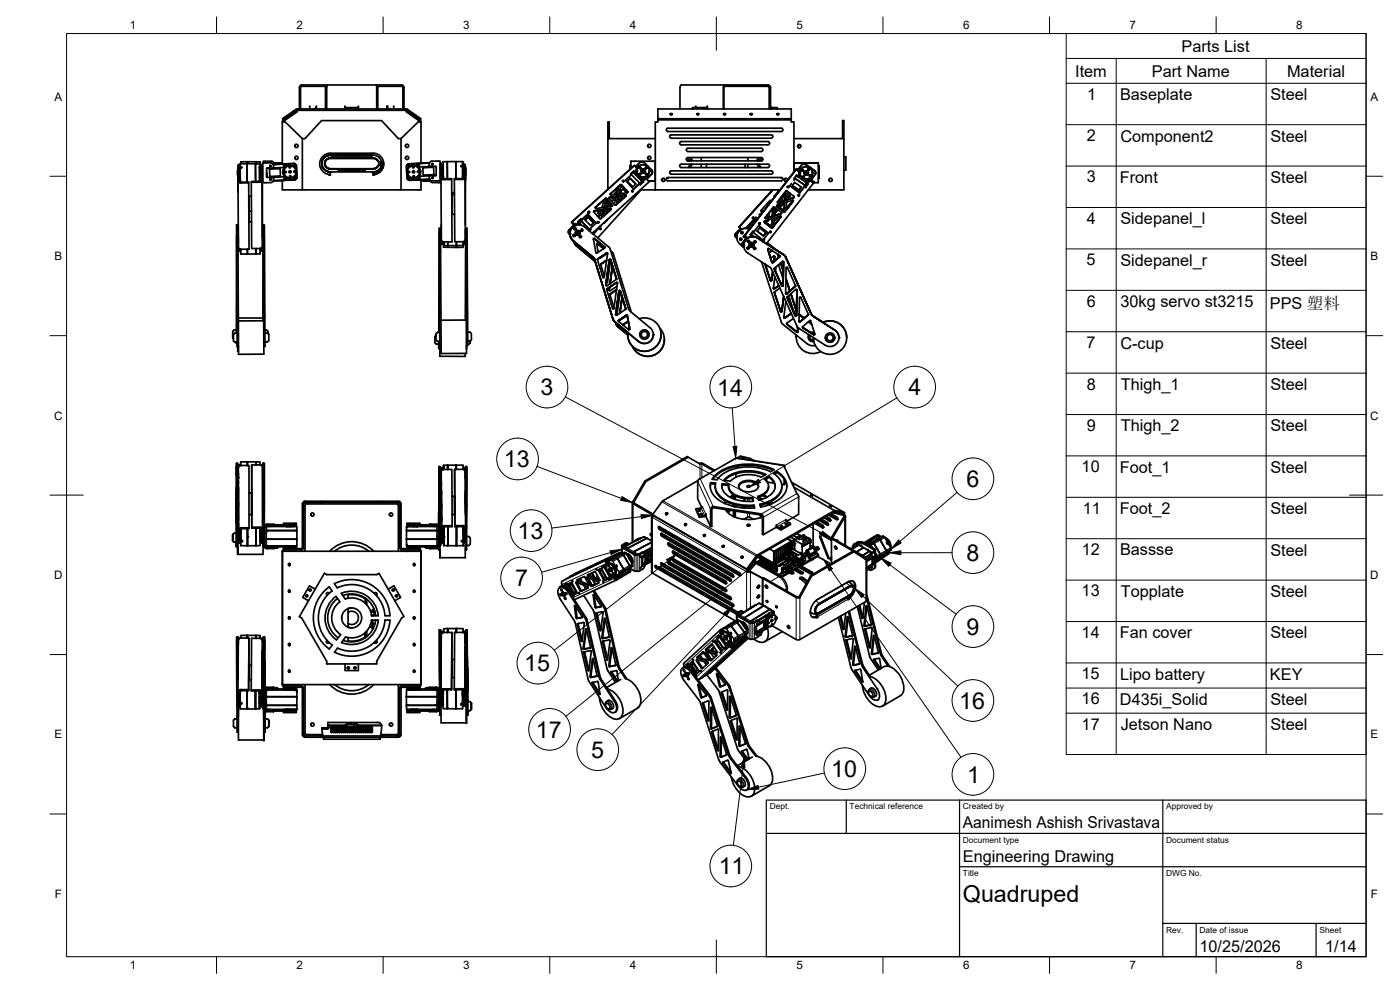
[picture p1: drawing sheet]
<svg xmlns="http://www.w3.org/2000/svg" width="420mm" height="297mm" viewBox="0 0 420 297" stroke-linecap="round" stroke-linejoin="round" font-family="sans-serif">
<defs><g id="words">
<g font-size="7">
<text x="162.2" y="118.6">3</text>
<text x="215.2" y="118.7">14</text>
<text x="272.7" y="118.6">4</text>
<text x="151.2" y="140.2">13</text>
<text x="290.1" y="146.1">6</text>
<text x="155.3" y="161.7">13</text>
<text x="290" y="168.3">8</text>
<text x="154.6" y="175.9">7</text>
<text x="290" y="190.5">9</text>
<text x="157.3" y="201.5">15</text>
<text x="287.9" y="212.6">16</text>
<text x="160.8" y="221.4">17</text>
<text x="177.4" y="227.4">5</text>
<text x="249.4" y="233.1">10</text>
<text x="290.3" y="234.9">1</text>
<text x="215.7" y="262.4">11</text>
<text x="289" y="270.6">Quadruped</text>
</g>
<g font-size="4.9">
<text x="354.6" y="15.5">Parts List</text>
<text x="322.7" y="23">Item</text>
<text x="345.7" y="23">Part Name</text>
<text x="386.3" y="23">Material</text>
<text x="326.3" y="29.9">1</text>
<text x="336.1" y="30">Baseplate</text>
<text x="381.3" y="30">Steel</text>
<text x="326.2" y="42.3">2</text>
<text x="336.2" y="42.5">Component2</text>
<text x="381.3" y="42.5">Steel</text>
<text x="326.1" y="54.7">3</text>
<text x="336.1" y="54.8">Front</text>
<text x="381.3" y="54.9">Steel</text>
<text x="326.2" y="67.2">4</text>
<text x="336.3" y="67.3">Sidepanel_l</text>
<text x="381.3" y="67.3">Steel</text>
<text x="326.1" y="79.6">5</text>
<text x="336.3" y="79.7">Sidepanel_r</text>
<text x="381.3" y="79.7">Steel</text>
<text x="326.1" y="92">6</text>
<text x="336.3" y="92.1">30kg servo st3215</text>
<text x="381.1" y="92.7">PPS 塑料</text>
<text x="326.1" y="104.4">7</text>
<text x="336.2" y="104.6">C-cup</text>
<text x="381.3" y="104.6">Steel</text>
<text x="326.1" y="116.9">8</text>
<text x="336.4" y="117">Thigh_1</text>
<text x="381.3" y="117">Steel</text>
<text x="326.1" y="129.3">9</text>
<text x="336.4" y="129.4">Thigh_2</text>
<text x="381.3" y="129.4">Steel</text>
<text x="324.6" y="141.7">10</text>
<text x="336.1" y="141.8">Foot_1</text>
<text x="381.3" y="141.8">Steel</text>
<text x="325" y="154.1">11</text>
<text x="336.1" y="154.2">Foot_2</text>
<text x="381.3" y="154.3">Steel</text>
<text x="324.6" y="166.5">12</text>
<text x="336.1" y="166.7">Bassse</text>
<text x="381.3" y="166.7">Steel</text>
<text x="324.6" y="179">13</text>
<text x="336.4" y="179.1">Topplate</text>
<text x="381.3" y="179.1">Steel</text>
<text x="324.6" y="191.4">14</text>
<text x="336.1" y="191.5">Fan cover</text>
<text x="381.3" y="191.5">Steel</text>
<text x="324.6" y="203.8">15</text>
<text x="336.1" y="203.9">Lipo battery</text>
<text x="381.1" y="203.9">KEY</text>
<text x="324.6" y="211.4">16</text>
<text x="336.1" y="211.5">D435i_Solid</text>
<text x="381.3" y="211.5">Steel</text>
<text x="324.6" y="218.9">17</text>
<text x="336.4" y="219">Jetson Nano</text>
<text x="381.3" y="219">Steel</text>
<text x="289" y="248.5">Aanimesh Ashish Srivastava</text>
<text x="289" y="258.6">Engineering Drawing</text>
<text x="360" y="285.5">10/25/2026</text>
<text x="397.7" y="285.7">1/14</text>
</g>
<g font-size="3.5">
<text x="39" y="8.8">1</text>
<text x="89" y="8.8">2</text>
<text x="139" y="8.8">3</text>
<text x="189" y="8.8">4</text>
<text x="239" y="8.8">5</text>
<text x="289" y="8.8">6</text>
<text x="339" y="8.8">7</text>
<text x="389" y="8.8">8</text>
<text x="16.3" y="30.2">A</text>
<text x="411.3" y="30.2">A</text>
<text x="16.3" y="78">B</text>
<text x="411.3" y="78">B</text>
<text x="16.2" y="125.9">C</text>
<text x="411.2" y="125.9">C</text>
<text x="16.2" y="173.7">D</text>
<text x="411.2" y="173.7">D</text>
<text x="16.3" y="221.6">E</text>
<text x="411.3" y="221.6">E</text>
<text x="16.4" y="269.4">F</text>
<text x="411.4" y="269.4">F</text>
<text x="39" y="290.8">1</text>
<text x="89" y="290.8">2</text>
<text x="139" y="290.8">3</text>
<text x="189" y="290.8">4</text>
<text x="239" y="290.8">5</text>
<text x="289" y="290.8">6</text>
<text x="339" y="290.8">7</text>
<text x="389" y="290.8">8</text>
</g>
<g font-size="2.5">
<text x="231" y="242.9">Dept.</text>
<text x="255" y="242.9">Technical reference</text>
<text x="289" y="242.9">Created by</text>
<text x="350" y="242.9">Approved by</text>
<text x="289" y="252.8">Document type</text>
<text x="350" y="252.8">Document status</text>
<text x="289" y="262.9">Title</text>
<text x="350" y="262.9">DWG No.</text>
<text x="350" y="279.9">Rev.</text>
<text x="360" y="279.9">Date of issue</text>
<text x="396" y="279.9">Sheet</text>
</g>
</g></defs>
<!-- layer: Visible -->
<g fill="none" stroke="#000" stroke-width=".51">
<path d="M89 33.2l.2 .3-3.9 2.7-.1 .4M89 33.2l-3.9 2.7-.3 .7M89.2 33.1l32.9 .1M89.2 32.7h32.7l4.4 2.9-.2 .4-4-2.8M89.2 33.1l-.2 .1M89.2 32.7l-4.4 2.9 .2 .4 4-2.8M90.5 25.9h7.6l-.4 .4v6.4M90.5 25.5v.4M90.5 25.5h7.5M90.5 25.5l-.4 .2-.2 .6v6.4M90.5 25.9l-.3 .4v6.4M92.9 31.9h.1"/>
<path d="M92.9 31.9v.8M94.6 32.6v.1M94.9 31.9l.1 .8M95 31.9l-.2 .5-.5 .3M98 32.7v-7.2h15.1v7.2M103.5 32.3v.4v-.8v.4h4v.4v-.8v.4M113.1 25.5h7.4M113.4 26.3v6.4M116.5 32.6v.1M116.9 32.7l-.5-.3-.2-.5-.1 .8M118.2 31.9v.8M118.2 31.9h.1"/>
<path d="M120.5 25.9h-7.4l.3 .4M120.5 25.5v.4M120.6 25.5l.4 .2 .2 .6v6.4M120.6 25.9l.3 .4v6.4M122.1 33.2l-.2 .3 3.9 2.7 .1 .4M122.1 33.2l3.9 2.7 .3 .7M126.3 36.6h-.8l-5.1 5M126.3 36.6v12.4M197.4 35.6v.4h40.1M197.4 36v.6h-.7v20.4M200 38.7l.5-.2h34a.5 .5 0 0 1 .5 .5 .5 .5 0 0 1-.5 .5h-34a.5 .5 0 0 1-.5-.8zM201.3 34.4h.3"/>
<path d="M208.8 31.9l-.2 .4M209.3 34.4h.3M211.3 32.7v-.4h.8l.2-.4v.8M211.3 32.3h-3.5v.4M212.3 32.6l-.2 .1M217.3 34.4h.3M217.5 25.5l-13.2 .1-.2 .7v6.4M217.5 25.5h12.9v.4h-12.9zM217.5 25.5l-.4 .8v6.4M217.5 25.9l-.2 .4v6.4M225.3 34.4h.3M230.5 25.9l.3 .4v6.4"/>
<path d="M230.5 25.5a.79 .79 0 0 1 .7 .8v6.4M231.3 32.6l.4 .1M231.3 31.9l.4 .4M231.6 32.3h1.7v.4M233.3 34.4h.3M237.5 35.6h-40.1v-2.9h40.1v3.3M237.5 36v.6h.8v15.1v-2.8M71.3 51.3l.1 1.2M71.3 51.3h.1M71.4 53.8h.1M71.4 50v3.8M71.4 54.1l.1 3.6"/>
<path d="M71.4 50h.4M71.4 54.4l.2 19.9 .5 .5h2.6l-.1-19.9M71.4 54.4v-.2h.4v.2M71.4 53.8v.3M71.4 54.1h.1M71.6 49.4l-.1 .6v-.6h.5v1.5l-.1-1.5M71.8 50v3.8M71.8 50h.1M71.8 50v3.8h-.4M71.8 51h.3M71.8 52.9l.3 .1M71.8 50.9h.3v2"/>
<path d="M71.8 54.4h.1M71.8 52.8h.3M71.9 54.4l.3 .2h2.4v.3h-2.7l-.4-.5M71.9 54.4l.1 .2M72 53l-.2 .5M72 53h.1M72.1 50.2v3.1M72.1 53.5l-.1 .4M72.1 53.3v.9M72.1 49.7h-.1M72.1 50l-.1 .1M72.1 53.2h.1"/>
<path d="M72.1 53.3h.1M72.1 54.2h.1M72.1 53.9l-.3 .1v.2M72.1 54.2v.4M72.1 54.1h.1M72.1 50.1h.5v.3h-.5M72.1 49.2v1M72.1 50.4h-.1M72.1 50.1v.1M72.6 50.2l-.2 .2M74.1 49.3h.1M74.3 48.7h.1"/>
<path d="M74.7 58.9v7.7h.8M75.4 54.7l.1 19.9h2.4M75.4 58.9h-.7M76.7 49.1h-2.6v5.5v-5.5l-2 .1M76.7 49.3h.1M76.7 49.1v5.3zM76.7 49.1l1.2 .1v1M76.8 48.7h.1M77.9 54.1v.3M77.9 50.3h.1M77.9 50.2h.1M77.9 50.2v3.1"/>
<path d="M77.9 53.3v.8M77.9 51.4h.1M77.9 50.6l.4 .1M77.9 50.9h.1M77.9 54.1h.1M77.9 53.3h.1M77.9 53.2h.1M77.9 53.8l.3 .1M77.9 50.8v2.1M77.9 52.9h.1M78 52.9h.3M78 50.8h-.1"/>
<path d="M78 50.8h.3M78 50h.1M78 49.9h.1M78.1 48.6v2.1M78.1 50.4h.1M78.1 50.1l.2 .1M78.1 48.6l-1.2-.1-.1 .6v-.6h-2.5v.6v-.6h-2v.7M78.1 50.3v.4M78.2 53.9v.1M78.2 54h.1M78.3 50.3h-.2v.4M78.4 49.9v3.9"/>
<path d="M78.4 49.9l.4 .1M78.4 53.8h.4M78.4 53.8v.2M78.5 49.4v.5M78.6 53.8v.2h-.4l-.2 .4h-2.6v.3l2.7-.1 .5-.4M78.6 54l.1 20.1-.2 .3-.6 .2M78.8 54.1l-.2 .3M78.8 53.8l-.2 .1M78.8 53.9l-.1 17.2M78.8 49.9v3.9M78.8 49.4h-.3a.3 .3 0 0 1 0 .4 .3 .3 0 0 1-.4 0M78.8 53.7v.1"/>
<path d="M79 48.9v-.5h2.5a.81 .81 0 0 1 .8 .9M80 50.6v2.4l.2 .2M80 51.6l.1 1.6M80 52.1l.1 1.1M80.1 50.5h.1M81.1 53.8l.2 .2zM81.2 50.4l-1.1 .1M82.1 50.2a1.06 1.06 0 0 0-.5-1.3h-2.8v5.9h2.5a1 1 0 0 0 .7-1.5l-1.8-.1M82.1 50.2l-.2 .2h-1.7l-.2 .2M82.2 48.9l2.5 .1-2.5-.1M82.2 48.9l2.5 .1M82.3 49.3h.1"/>
<path d="M84 50.6l-3.1 .2 .2 2.1M84 50.6l.1 2.2M84.1 52.8l-3 .1M84.7 54.2v2.8h6M84.9 51.7l.6 1.4M85.1 51.6h-.2l.2 .1M85.1 50.3l-3.1 .1M85.1 50.3h.1M85.2 50.3h.1M85.3 53.9h.1M85.3 53l-4.1 .2M85.4 50.1l-.5 1.5"/>
<path d="M85.5 49.3l-.5 .1M85.5 49.3l-.1 .1M85.5 49.3h.1M85.6 53.2l.4 .3M85.6 50.2h-.2l.2 .1M85.7 53.9v.1M85.7 53.9l-.4 .1M85.7 52.9l-.2 .2 .2-.1M85.8 49.2h.1M85.8 49.2v.5M85.8 49.8l-.3 .3M85.9 49.7l-.1 .1"/>
<path d="M86 53.5h.1M86 53.5v.5M86 54h.1M86 54l-3.9 .2M87 49.6l-.2-.4 .1 .5M87.1 53.5v.5v-.5M88.5 54l-6.5 .3M88.5 49.3l.2 .2M88.5 49.2l.3 .3M88.5 49.2l-6.5 .1M88.5 49.2l.3 .2M88.7 53.8l.3-.3-.5 .5"/>
<path d="M88.7 53.8l-.3 .1M88.8 49.4l.1 .3M88.8 49.4l.2 .3M88.9 53.5l-.3 .2M88.9 51.4v.1M89 49.7v3.8l.1-.3M90.7 41.6h.8l5-5.4h18l5 5.4h.9v15.4h-29.7zM90.7 41.6l-5.2-5h-.8v12.6M96.1 50.3h.8M98.2 51.4l.2 .1M98.2 51.4l.5 .1M98.2 46.7a2.47 2.47 0 0 0-1.6 2.4 2.47 2.47 0 0 0 1.6 2.3"/>
<path d="M98.4 51.5h.3M98.4 46.7h-.2M98.4 51.5h.1M98.4 46.7h.1M98.7 46.6l-.5 .1M98.7 46.6h.1M98.7 51.5h.1M98.7 51.5l.1 .1M98.7 46.6l-.3 .1M98.8 46.6h-.1M98.9 51.6h.5M99 46.6h13"/>
<path d="M99 47.5h13M99 50.6h13M99 50.7h13M99 46.6h-.1M99 50.7a1.62 1.62 0 0 1-1.6-1.6 1.62 1.62 0 0 1 1.6-1.7h13a1.62 1.62 0 0 1 1.7 1.7 1.62 1.62 0 0 1-1.7 1.6M99 47.5a1.58 1.58 0 0 0-1.5 1.6 1.58 1.58 0 0 0 1.5 1.5M99 47.5a1.53 1.53 0 0 0-1.5 1.6 1.53 1.53 0 0 0 1.5 1.5M99.1 46h12.9a3.2 3.2 0 0 1 3.2 3 3.2 3.2 0 0 1-2.8 3.3M99.2 46a3.2 3.2 0 0 0-3.2 3 3.2 3.2 0 0 0 2.7 3.4v.2h.4v-1h12.9v1h.4v-.2M99.4 46.6l.3 .1zM99.5 51.6h.1M99.7 46.6l-.3 .1"/>
<path d="M99.7 46.6v.1M99.9 46.6l.4 .1zM100.3 46.6l-.3 .1M100.3 46.6v.1M100.5 46.6l.4 .1zM100.9 46.6l-.3 .1M100.9 46.6v.1M101.2 46.6l.3 .1zM101.5 46.6l-.3 .1M101.5 46.6v.1M101.6 51.3h8M101.7 46.6l.4 .1z"/>
<path d="M102.1 46.6l-.3 .1M102.1 46.6v.1M102.4 46.6l.3 .1zM102.7 46.6l-.3 .1M102.7 46.6v.1M103 46.6l.3 .1zM103.3 46.6l-.3 .1M103.3 46.6v.1M103.5 46.6l.4 .1zM103.8 46.6h1.7M103.9 46.6l-.3 .1M103.9 46.6v.1"/>
<path d="M104.2 46.6l.3 .1zM104.5 46.6l-.3 .1M104.5 46.6v.1M104.8 46.6l.3 .1zM105.1 46.6l-.3 .1M105.1 46.6v.1M105.3 46.6l.4 .1zM105.7 46.6l-.3 .1M105.7 46.6v.1M106 46.6l.3 .1zM106.2 46.6h.1M106.3 46.6l-.3 .1"/>
<path d="M106.3 46.6v.1M106.3 46.6h1M106.6 46.6l.3 .1zM106.9 46.6l-.3 .1M106.9 46.6v.1M107.1 46.6l.4 .1zM107.5 46.6l-.3 .1M107.5 46.6v.1M107.8 46.6l.3 .1zM108.1 46.6l-.3 .1M108.1 46.6v.1M108.4 46.6l.3 .1z"/>
<path d="M108.7 46.6l-.3 .1M108.7 46.6v.1M108.9 46.6l.4 .1zM109.3 46.6l-.3 .1M109.3 46.6v.1M109.5 51.3l-7.9-.1-.1 .2M109.5 51.3v.1h-7.9M109.6 46.6l.3 .1zM109.9 46.6l-.3 .1M109.9 46.6v.1M110.2 46.6l.3 .1zM110.5 46.6l-.3 .1"/>
<path d="M110.5 46.6v.1M110.8 46.6l.3 .1zM111.1 46.6l-.3 .1M111.1 46.6v.1M111.4 46.6l.3 .1zM111.7 51.6h.1M111.7 46.6l-.3 .1M111.7 46.6v.1M112 52.2h.1M112 51.6v.6M112 47.5l.8 .2 .6 .6M112 46.6a2.52 2.52 0 0 1 2.5 2.7 2.52 2.52 0 0 1-2.8 2.3"/>
<path d="M112 47.5l.8 .2 .6 .5M112.9 51.4v.8h-.7v-.6M113.3 51.3v.1M113.4 49.9l-.6 .5-.8 .2M113.4 49.9l-.6 .5-.8 .3M113.8 51.4h-.7v.8M113.8 50.9v.9M113.9 48.4l.3 .7-.3 .6M114 51.4h.2M114 50.7v1M114.3 50.1l.3 .1M114.5 50.2v.9"/>
<path d="M114.5 48.6h.6M114.6 49l.1 1.8M114.7 49.4l-.2 .2M114.7 50.1l-.1 .1M114.9 50h.1M115 49l-.1 .2M115.1 49.5l-.2 .5M115.1 49.4l-.2 .4M115.1 49h-.2v1.5M122.1 51.7h.1M122.2 51.6l-.1 .1M122.3 53.7l.6 .4z"/>
<path d="M122.4 53.6l.2 .2M122.4 49.5l-.2 .2M124 49.6l-.1-.4v.5M124.1 53.5v.5l.1-.5M125.1 49.1h.1M125.1 49.1v.5M125.1 49.6l.4 .3M125.2 53.4l.1 .5M125.3 53.9v.1M125.3 53.9h.1M125.3 50.1l.2-.2-.1 .3M125.5 52.8l.2 .2-.2-.1"/>
<path d="M125.6 50l.7 1.4M125.6 53.8h.1M125.7 53.1l-.4 .3M125.8 50.1h.1M125.8 49.2h-.4M125.9 52.8v.1M125.9 52.9h.1M126 51.4h.2l-.2 .1M126 53.8h.1M126 53.8h-.4M126.3 51.5l-.6 1.5M126.3 53.9v3.1h-5.9"/>
<path d="M126.3 54.1l2.7 .1M127 50.4l3.1-.2 .1 2.2-3.1 .1zM128.9 48.9l-3.8 .2M128.9 48.9l-6.4 .3-.5 .7 .3 3.8M128.9 53.8l-6 .3M128.9 52.8l-2.9 .1M129 53.9v.1M129 54.3l-2.7-.1 2.7 .1M129.8 49.9l-4 .2M129.9 53.2v.3M130.7 52.7h-1.6l-.2 .2M130.7 52.7l.2-.2v-2.5l-1.9-.1-.2-.2a1 1 0 0 1 .8-1.3l2.5-.1v6h-.9a2.58 2.58 0 0 1-2.1-.3l-.3-1.1"/>
<path d="M130.8 52.7h-.9M132.1 48.9h.2l-.1 .5M132.1 49.4v3.8h.2M132.1 49.4h.1M132.1 49.4h.4M132.3 53.2h.4l.3 .4h2.6v.3h-2.8l-.4-.5M132.3 53.7v-.5l-.1 1.6h-2.4l-.6-.3-.2-.5M132.3 53.2v.2M132.3 53.4l.2 18.7M132.5 49.4l.1 3.8zM132.6 50.2h.1M132.6 50.2h.3"/>
<path d="M132.6 52.4h.3M132.9 50.2v2.2M133 50l.1 3.1M133 49.5l-.4 .1M133 49.7l-.3 .5M133 52.9l.1 .7M133 53.4l-.2 .1M133 50.4h.1M133.1 49.9h-.1M133.1 49.9l-.1 .1M133.1 52.9v.1M133.1 53h.1"/>
<path d="M134.2 48.6h.1M135.6 53.9l.1 18.7-2.7-.1-.5-.4M135.6 57.8h.8M135.7 57.8l-.1 6.5h.8M135.7 58.4h.7M136.4 53.9l.1 18.6h2.7l.5-.5M136.8 48.6h.1M136.8 48.6v5v-5.1h-2.6l.1 5.1-.1-5.1h-1.2v1.5M136.8 48.6l2-.1v1.2M138.3 49.8l.2 .2M138.8 49.7h-.5v.3h.5M138.8 49.7h.1"/>
<path d="M138.8 49.1h.2M138.8 50.3v2M138.8 49.7v3.3M138.8 53l.1 .6M138.8 49.4h.3M138.8 49.7l.3 .1M138.9 52.9h-.1M138.9 53h-.1M138.9 53.4l.2 .1M138.9 52.1h.2M138.9 50.4h.2M138.9 50.3v.1"/>
<path d="M139 52.1l-.1 .1M139 49.1v.3M139 49.1v.1M139.1 52.2l-.1 1.2M139.1 49.3v3.9v-3.8l.4-.1M139.5 49.3l.1 3.8M139.5 49.3v3.8M139.5 49.9h.1M139.6 53.1h-.5v.3l-.3 .2h-2.4v.3l2.7-.1 .5-.5M139.6 53.1v.2M139.6 53.3l.1 18.7M139.7 51.8l-.1 1.3"/>
<path d="M139.7 49.9v3.8M139.7 53.9l-.1 .3M139.7 50l-.2-.1 .2 1.9M139.7 50l-.1 3.7M139.7 53.9l-.1 13.5M139.7 50.5l.1 .8M139.8 52.5l-.1 1.4M139.8 51.3v1.1M139.8 52.4v.1M181.7 59.5l.3 .1M182.4 41.6v-5h.4v5M183.2 58.2l3-2.8-3 2.8"/>
<path d="M183.6 59.1l-.1 .2 .1-.2M184.5 57h.9M184.7 59.9l-1.3 .4M184.8 59.3l-1.1 .3-.3-.2M185 58.9l-.7 2.3M185.4 59.8l1.9-.5-1.9 .5M185.4 57.1l-1.2 1.3M185.4 59.8l-.2 1.2M185.6 56.4l-.3-.1 .3 .2-.5 1.8M185.6 58.8l-.5 2 .5-2M186 59.6l-.1 1M186.1 57h1.5"/>
<path d="M186.2 58.7l-.1 .3M186.2 55.4h.3M186.3 58.1l.1-1.1-.1 1.1M186.5 55.5l1.8 2-1.8-2M186.7 55.9l-.4 .1-.5 2.2M186.9 54.4l.2-.2 .2 .2M186.9 54.3l.2 .2M187.7 58.5l-4.8 .7 4.8-.7M187.7 58.5l.2 .1-.1 .3-3.1 2.7-1.9-2.1 .1-.3-.2 .2M187.7 58.5l.2 .2M187.8 58.5l-2.3 .6M187.9 58.8l-2.5 2.2"/>
<path d="M188.2 57.8l-4.9 .7-.1-.3-.1 .1M188.3 57.8l-1-.8 1 .8M188.3 57.8l-1.7-1.9 1.7 1.9M188.3 54.3l1.6 1.7 .8-.9M188.3 54.3v.1M188.4 57.6l-.2 .2M189 53.6l-.7 .7 .7-.7M189 53.6l1.7 1.5M189.1 50.8v-1.2v1.2M189.1 49.6h.2M189.3 52.2l.9-.9 .6 .7 .1-.2-.1 .2-.6-.7-.9 .9 .2 .3-1.8 1.6 2.4 2.7 1.8-1.6 .3 .2 .9-.8-.5-.7 .5 .7M189.3 50.6v-2.2h7.3v5.9"/>
<path d="M189.5 52.5l-.2 .1M189.6 57.4l.2-.2 .2 .2M189.7 57.4l.1-.2 .2 .2M190 51.6h.1M190 51.6l1.3 1.3 .3-.3-.2 .4M190 51.6l2.7 2.7-1.3-1.3M190 51.6l-.7 .7M190 51.6l-.7 .7 2.7 2.7v.3l-.2-.3M190.1 51.5l.4 .4M190.2 49.8l-18.7 16.9M190.4 52h.1M190.5 51.9h.1"/>
<path d="M190.6 51.8l-.1 .2M190.7 55.1l.1 .1M190.9 51.4h.2M190.9 51.3h.2M191.1 51.3a1.92 1.92 0 0 0 1.9 1.9 1.92 1.92 0 0 0 1.9-1.9M191.1 50.4l-.7-.8-18.7 16.9M191.1 50.4h.1M191.1 50.4l-.2 1.4M191.1 50.4l-.2 1.1M191.2 49.6l.4 .4M191.3 49.6l.4 .3zM191.7 52.7l-.3 .3"/>
<path d="M191.8 50.3l.2-.2 .3 .2M191.8 52.3l.2-.2 .3 .2M191.8 55.1l-1.7 1.7M191.8 55v.1M192 55l.7-.7 .3 .1-1 .9M192.2 57h4.5M192.3 53.9h.1M192.4 51.3l.5-.6 .5 .1 .2 .5M192.4 53.8l.6 .6M192.4 53.8h.1M192.4 51.3a.6 .6 0 0 0 .6 .6 .6 .6 0 0 0 .6-.6M192.4 51.3a.6 .6 0 0 1 .6-.6 .6 .6 0 0 1 .6 .6"/>
<path d="M192.4 57l-13 14.4M192.4 48.5l.8 .1M192.5 48.5l-1.7 1.5M192.5 48.5l-.3 .1M192.6 53.9h.5a1.05 1.05 0 0 1 1.3 .2l.4 .4-17.1 15.5 .6-.5M192.7 53.5l-.4 .4M192.7 53.5h.1M192.7 51.3l.3-.3 .3 .3M192.9 53.2v.3l.1-.3M193.2 48.6l2.6 2.8-.1 .7-1.7 1.7M193.5 53.9h-.4h.3M193.5 53.4h.1"/>
<path d="M193.5 53.4l-.8 .1M193.6 53.4l.3 .4M193.7 50.3l.3-.2 .2 .2M193.7 52.3l.3-.2 .2 .2M193.7 50.3l.3-.2-.3 .2 .3 .3 .2-.2M193.9 53.8h.1M194.3 49.8h.1M194.2 49.8l.3 .3M194.3 52.7l.4 .3M194.4 52.6l.3 .4zM194.5 50.1h.1M194.6 54.3h.9h-.9"/>
<path d="M195.5 54.3h1.1zM196.7 51h.1M196.7 41.6h-14.3v15.2M196.7 52.1h.1M196.7 57h37.4M199.4 53.6l.1 .6M200 53.5l.5-.2h34a.51 .51 0 0 1 .5 .5 .51 .51 0 0 1-.5 .5h-34a.5 .5 0 0 1-.5-.8zM200.1 53.4h.5M201 51.5l.5-.2h30a.5 .5 0 0 1 .5 .5 .5 .5 0 0 1-.5 .5h-30a.5 .5 0 0 1-.5-.8zM201.4 41.5h30.1M201.5 41.5a.5 .5 0 0 1-.5-.5 .5 .5 0 0 1 .5-.5h30a.49 .49 0 0 1 .5 .5 .49 .49 0 0 1-.5 .5M204 42.7l.5-.2h26a.5 .5 0 0 1 .5 .5 .5 .5 0 0 1-.5 .5h-26a.5 .5 0 0 1-.5-.8z"/>
<path d="M204 49.5l.5-.2h26a.51 .51 0 0 1 .5 .5 .51 .51 0 0 1-.5 .5h-26a.5 .5 0 0 1-.5-.8zM206 47.7h1.5l.2 .3-.2 .2M206 44.7l.5-.2h22a.51 .51 0 0 1 .5 .5 .51 .51 0 0 1-.5 .5h-22a.5 .5 0 0 1-.5-.8zM206.2 48.2h22.5M206.5 48.3a.5 .5 0 0 1-.5-.5 .5 .5 0 0 1 .5-.5h22a.5 .5 0 0 1 .5 .5 .5 .5 0 0 1-.5 .5M207.1 49.3l-.5 1M207.7 49.3l-.6 1M207.7 49.3h.1M210.5 47.3v1M210.5 49.3v1M212 49.3v1M223.6 49.3v1"/>
<path d="M224.5 47.3v1M224.5 49.3v1M227.2 49.3h.1M227.2 49.3l.6 1M227.8 49.3l.5 1M229 47.7h-1.5l-.3 .3 .3 .2M232.4 58.7l.1 .3-.1-.2M234 57l-1.6 1.7M234.4 53.4h.4M234.9 58.4l.7-.1-.6 .1M235 59.1l-.2 1.3M235.1 58.3v.1"/>
<path d="M235.4 57.9l.2 .2M235.6 58.9l-1.2 .3M235.6 53.6l-.1 .6M235.6 58.1h.1M236.1 60l1-1.1-1 1.1M236.1 59.9l1-1.2-1 1.2M236.3 56.1l.2 .2 .2-.2M236.3 57.4l-.2 2.6M236.3 54.1a.5 .5 0 0 0-.4-.6 .5 .5 0 0 0-.5 .6 .5 .5 0 0 0 .7 .3M236.3 56.1l.2 .1 .2-.1M237 57.9l-.8 .2M237.2 58.8l-.3-.2-.7 .2"/>
<path d="M237.5 56l2.5 1.8M237.6 55l-.6 .7 3 2.2 1.4-1.8 .3 .1 .8-1M237.9 55.8l1.8 1.2-1.8-1.2M238.3 41.6h15M238.3 48.9h1.1zM238.3 51h.1M238.3 58.9l-2.3-1.7-2.7 3.3 .3 .3M238.3 53.6l.1 .1M238.3 58.9l-.1 .4 .2-.2M238.5 53.7h-.1M238.5 54.8l1.9 1.3M238.6 54.8l-.8 .9"/>
<path d="M239 50.8l-15.5 19.9 .6 .5M239 50.8l.6 .5zM239 52.6v.1M239 52.7l1.6 1M239 52.7l-.6 .8M239.1 50.6l.4 .4h-.3M239.1 50.6l-15.5 20M239.1 50.6l.3 .3M239.1 52.6h.1M239.4 51.2l1.3-1.8 .8-.3 3.2 2.4M239.5 53h.1M239.5 58.6l.3 .2"/>
<path d="M239.6 58.6l.2 .2M239.6 58.4l.3 .2M239.7 58.4l.2 .2-.2-.2M239.7 52.2l.1 .2M239.8 52.7h.1M239.8 51.9v.7M239.8 52.7l.1 .2M239.8 52.2l.3 .1zM239.8 57l.6-.8-.6 .8M239.8 51.5l-.2-.2 .2 .2M239.8 57h-.1M239.8 51.5l.1 1.4"/>
<path d="M239.9 52.9l-.1 .2-.7-.5-.8 1 .2 .2-.2 .3M239.9 50.5l.5 .2M239.9 50.5l.4 .3zM240 51.9a1.92 1.92 0 0 1 1.9-1.9 1.92 1.92 0 0 1 2 1.9M240 52.2h-.2M240.1 57.8h-.1M240.2 43.5l-.6 .2 .2 .6M240.3 48.9h-.3M240.5 51.1l.3 .2 .2-.2M240.8 53.4l-.2 .3 .3-.2-.3 .3 1.3 .9M240.9 53l.2 .3 .3-.3M241.3 51.9l.5 .6 .5-.1 .2-.5"/>
<path d="M241.6 55.6l.5-.7-.5 .7-3.1-2.1 3.1 2.1 .1 .4-.3-.3-1.3 2.1M241.7 51.9l.2 .2 .3-.2M241.8 54.4l.1 .2M241.8 54.4h.1M241.8 54.7l.7 .5M241.9 54.6l-.1 .1M242 54.1l-.3 .4M242.3 53.8l.1 .2M242.3 55.1l-.6 .9M242.5 50.7l.3 .3-.3-.3M242.5 55.2l-.5 .7M242.5 54.4l.1 .1"/>
<path d="M242.5 50.7l.2 .3 .3-.3M242.5 54.3l.4 .1-.4 .1zM242.7 50.5l-.2 .2M242.8 54.4l-.2-.1-.1 .2M242.8 53.9l-.8 .2M242.8 53.9h.1M242.8 52.7l.3 .2 .2-.2M242.9 53.9l.4 .3M242.9 50.2l.3 .2M242.9 50.2h.1M243 54.4h.1M243 50.7l-.2 .3"/>
<path d="M243 54.4l.3-.2-1.4 .3M243.2 50.4h.1M243.3 54.1h.1M243.3 54.2h.1M243.3 54.1v.1M243.4 54l.2 .2-.2-.2M243.5 53l.4 .2zM243.5 52.9l.4 .3M243.5 54.4l-.2-.2 .2 .2M243.5 54.4l.7 .5M243.5 54.4l.4 .2M243.6 54.2l.7 .5z"/>
<path d="M243.9 54.6l.3 .3-14.2 18.2M244 54.4l-.2 .2M244.3 48.9h-.3M244.3 54.7l-.1 .1M244.4 48.9h.6M244.4 48.9h-5h5M244.7 51.5l.1 .4M244.8 51.9l-1.6 2.4M245.1 48.9h.1M245.2 48.9h.1M245.3 48.9h.3M245.6 48.9v5.9h-1.4"/>
<path d="M245.6 48.9h-1.2M245.6 49.6h.2M245.6 53.5h.2M245.8 49.6v3.9zM252.9 41.6v-5.4h.4v20.8h-10.7M253.3 47l.6 .2M253.9 51l-.6 .1M253.9 47.2v3.8M71.4 71v-3.5h-.4l-.1 32.5M71.4 70.4l.1 .1M71.4 74l.1 .1M71.4 69.3h.1"/>
<path d="M71.5 72.9h-.1M71.5 70.9v.9M71.5 67.9v3.1M71.5 71.6v3.6l.1 .2 .4-.1v-.6l-.1 .7M71.5 71.6h.1M71.6 74.4v1M72.2 75h.1M72.2 74.9h.1M72.2 74.8l.1 1.4M72.3 76.2h2M74.2 74.8l.1 1.4M74.3 74.8v1.4"/>
<path d="M74.3 76.1h.1M74.7 63.4h.8M76.8 74.6v1.6zM76.8 76.1h.1M76.9 76.1v.1M78 76.1h.1M78 74.6v1.5M78.1 74.9l-.1 .1M78.1 74.8l-.1 .1M78.1 76.1l-3.8 .1M78.4 74.5h.1M78.5 74.4v.9h.5"/>
<path d="M78.5 74.4v.9M78.7 71.5l.3 .1M78.7 68h.2M78.9 71.5l.1 3.8M79 75.3l-.1 20.1M79 68l-.1 3.5M79 75.3h.1M79.4 71v-3.5h-.4v4M131.8 69.7l-.1 30M132.2 69v.7M132.2 69.1v3.7h.5M132.2 69.5h.1"/>
<path d="M132.2 71.3v2h.4l.1-.3M132.2 69l.1 3.8M132.2 69v.1M132.4 67.4v1.6h-.2M132.5 72.8l.7 .3-.1 1.1h1.2v-.5M132.7 72.4v.4M132.7 72.5v.3M133.2 72.6h.1M133.2 72.6v1.1h1.2M134.3 74.1h.1M134.4 72.6v1.1zM134.4 73.6h.1"/>
<path d="M134.4 73.7h2.6M136.9 74.1h.1M136.9 72.5l.1 1.2M137 72.5v1.2M137 73.5h.1M138.9 73.7v.5h-2v-.5v.5h-2.6v-.5M138.9 73.7h-1.9M139 72.5h.1M139 72.5v1.1M139 72.6h.1M139 73.6h.1M139 73.6h-.1"/>
<path d="M139.2 73.1v.2M139.3 72.8v-.3v.3h.4M139.6 72.8l-.6 .3M139.6 72.8v.5M139.6 72.1l.1 .7M139.6 72.8v.5h-.4v-.2M139.7 69v3.8M139.7 69h.1M139.7 70.3h.1M139.7 71.5h.1M139.7 72h.1M139.7 71.5v24.5"/>
<path d="M139.8 70.3h.1M139.8 69v1.3M139.8 69h.1M139.8 72h-.1M139.8 71.4v.1M170.6 69.4l.7 1.8 .7 1M171.5 66.7l.8 .8-.5-.5M171.5 66.7l.3 .3 .2-.2M171.7 68.2h.1zM171.7 68.2v.1M171.7 66.5l.6 .6M171.7 66.5l.3 .4"/>
<path d="M172 70.7l.3-.3 .3 .3M172 66.9l.3 .2M172 72.2l6.1 5 .3 .6M172.2 70.9l.2-.3-.2 .3M172.3 67.1l.1 .2-.1-.2M172.3 68.7l.3-.3 .4 .3M172.4 67.4l-.1 .1M172.4 67.4h.1M172.5 67.4l.2 .3M172.5 67.4h.1M172.5 67.3l-1.9 2.1M172.5 70.8l-.1-.2 .1 .2"/>
<path d="M172.6 67.3l-.1 .1M172.6 70.7h-.3l-.1 .3M172.6 70.7l-.4 .2M172.7 68.9l-.3-.2h.2v.3M172.7 69.9a.71 .71 0 0 1 .7-.7 .71 .71 0 0 1 .7 .7M172.8 67.2v.1M172.8 69.9l.5-.6 .5 .2 .2 .4M173 67.3l.1 .1 .2-.1M173 73.8l5.6 4.6M173 73.7l5.6 4.7M173 73.7l-.9-1.4 .9 1.4M173.1 69.9l.3-.3 .3 .3"/>
<path d="M173.3 67.2l-.2 .3-.2-.3M173.4 66.5l1-.9 .2 .3 1.8-1.6-1.8 1.6-.2-.3-1 .9 .6 .6-.1 .2 .4 .2M173.9 67.3h-1.5l.7-.1 1 .2M173.9 71.1l.3-.4 .3 .4M174.1 67.4h.1M174.2 70.9l.3 .2M174.3 69.1l.3-.3 .3 .3M174.3 65.9l-.7 .8M174.6 68.9l-.3 .2M175.4 68.1l7.6 6.4 5.7 18.3M175.4 68.1a2.68 2.68 0 0 0-3.7 .3 2.68 2.68 0 0 0 .3 3.8l-.6-.7-.4-1.4M175.7 66.1l1.6 1.6 .8-.8"/>
<path d="M175.7 66v.1M176.3 64.4l-1.7 1.8-.3-.3 .1 .4 2.7 2.6-2.7-2.6-.7 .6 .7-.6M176.3 64.4h.1M176.3 64.4l2.2 2.2M176.4 65.2l-.7 .7 .7-.7M176.4 65.2h.1M176.6 63.7l.2-.2 .2 .2M176.6 63.6l.2 .2-.2-.1M176.7 63.5l.2 .2M177.2 68.7l.1 .1zM177.2 68.9l-.4 .3M178.1 77.2l.3 .6"/>
<path d="M178.1 66.8l-1.6-1.6 1.6 1.6M178.1 66.9h.1M178.2 63.5l.1-.2-.1 .3 1.8 2M178.4 71.6l3 2.5M178.4 77.8l5.6 18.1M178.4 71.6l-.3 .2 .3-.2 3 2.5M178.4 71.6l-.3 .2 .7 4M178.5 66.6l-2.1-2.3 2.5 2.7-1.8 1.6 .2 .2-.5 .5M178.7 62.2l3-2.7-3 2.7M178.9 62.1l-.2 .3v-.2M179.1 73.3l.4 2.4M179.1 73.3l.3-.2 1.8 1.5"/>
<path d="M179.3 66.7l.2-.1 .2 .1M179.4 63.8l.2 .2 .7-.1M179.4 77.7l-.1 .2M179.4 73.1l-.3 .2M180 68.6l.1 .1M180 68.6l.1 .2M180 68.5l.1 .3M180.1 65.6h.2M180.1 63l-.7 .7 .7-.7M180.1 64.5l-.8 .3M180.2 67.9v-.1l-2.1 2.5M180.2 68.5l.2 .2-.2-.2-.2 .2"/>
<path d="M180.2 67.9l-.1 .1M180.3 68.8h.1M180.4 79.2l-.1 .2M180.4 79.2l1 3.7M180.5 62.9l-.6 2.5M180.6 64.9l.4 .1M180.8 64.4l1.3-.4-1.3 .4M181.1 60.5l-.2-.2 .2 .2-.4 1.8M181.1 62.9l-.5 1.9 .5-1.9M181.4 64.2l-.1 .5M181.4 66.9l-.3 .1M181.5 74.1l-.1 .3-2.2 1.6-.4-.2"/>
<path d="M181.5 74.1v.1zM181.5 61.4l.3 .2M181.5 61.4l.3 .1-.1 .7M181.6 62.8l-.1 .8M182 76l-2.6 1.7M182 64.1h.1M182 75.9l.3 .2M182 75.9l.3 .3-1 7-.2 .2-.2-.2-1.5-5.5M182 78.1l-1.6 1.2M182.2 60.1h-.4l-.5 2.1M182.2 62.7l-.1 .7M182.3 76l-2.2 1.4h-.2"/>
<path d="M182.3 65.9l-.3 .3M182.3 62.1l.1-.9-.1 .9M182.4 60.7l1.3 1.2-1.3-1.2M182.4 60.7h-.3l-.6 .7M182.4 60.7h-.3M182.5 65.7l-1.1 1.2M182.8 61.1l.8 .8-.8-.8M182.8 61.1l-.3 .1M182.9 78l-1.1 7.6M183 63.2l-2.1 .5M183.2 62.5l-4.9 .8 4.9-.8M183.2 62.5l.2 .4"/>
<path d="M183.2 62.5l.3 .2M183.3 75.3l.8 .9M183.3 78l-1 6.7-.2 .2-.2-.2M183.3 78l1.7 5.6M183.3 78l-.2-.2-.2 .2M183.4 62.8l-3.1 2.8M183.7 61.8l-1.5-1.7 1.5 1.7M183.8 61.5l-1.8-2 1.8 2M183.8 61.5v.2M183.8 61.5l-.2 .4-4.7 .7-.2-.4M183.8 79.8l-.7 5.3 .7-5.3M184.1 76.2l5.4 17.5"/>
<path d="M185.1 60.8l.3 .2M220.6 70.4v.5M220.7 70.8l.1 .3M220.8 70.1l-.2 .3M220.8 70.6v.2M220.8 71.1l.3 .3-.3-.3M220.8 70.1l-.1 .8M220.8 70.5v.3M221.1 71.2h.1M221.2 70.3l-.4 .3 .3 .4-.3-.2M221.7 69.3h.1M221.8 68.1l10.1-11.1-10.1 11.1 .7 .7"/>
<path d="M222 71.7l.3 .3 .3-.3-.4 .2M222.3 68.6l-1.6 1.5M222.3 68.6l-1.5 1.6M222.4 69.8l.3 .3 .3-.3M222.4 69.7l.3 .3M222.8 73l.1 .9M222.9 73.9l.3 .3M223.6 70.6l-.5 .3 .4 .3 .3-.3-.2 .3h-.3l-.2-.3M223.6 72h.1M223.6 72h.2M224.1 71.2l-1.3 1.8M224.1 71.2l.2 .2"/>
<path d="M224.2 74.4l.3 .3 .3-.3-.3 .1M224.3 72.4l.3 .3 .3-.3M224.3 72.4l.4 .2M224.5 71.3h.1M224.7 68.1h.1M224.7 68.1l.4 .4M224.8 68v.1M224.8 74.4l-.2-.1-.2 .3M224.8 73.4a.71 .71 0 0 0 .7 .8 .71 .71 0 0 0 .8-.8M224.9 73.4a.6 .6 0 0 0 .6 .6 .6 .6 0 0 0 .6-.6M224.9 73.4a.6 .6 0 0 1 .6-.6 .6 .6 0 0 1 .6 .6M224.9 73.5l.2 .3 .4 .3 .3-.1 .3-.5"/>
<path d="M224.9 68.8a2.75 2.75 0 0 0-3.7 1.4 2.75 2.75 0 0 0 1.6 3.7M224.9 68.8a2.68 2.68 0 0 0-3.8 2.4M225.1 71.1l-.7 .3M225.2 70.4l.6 .5-.6-.5 .8-1 .3 .2 1.4-1.9 2.9 2.2-1.4 1.9 .2 .2M225.2 70.4l.6 .5M225.3 73.4l.2 .3 .3-.3M225.5 70.4l.7 .6zM225.8 70.9h.1M225.8 65.4l.2 .2 .3-.2M225.9 70.8h.1M225.9 70.9h-.1M226 69.4l-.8 1h.3l.5-.7"/>
<path d="M226 65.2l.1 .2h-.2M226.2 65.3l-.3 .1M226.2 74.5l.3 .3 .3-.3M226.2 65.2v.3h-.3M226.3 69.6l-.3-.2v.3l3 2.4-.2 .3 .6-.4-.4 .5 .4-.5-.4 .5M226.3 72.5l.3 .3 .3-.3M226.4 74.2l.1 .3h.2l-.3-.2M226.6 72.2v.3l-.3 .1M226.7 72.3l-.4 .3M226.8 65.8l-2.1 2.2M227 65.8h-.2M227 65.3l-3.2 3.2 3-3.3 .6 .4"/>
<path d="M227 65.8l.1 .2M227.3 69.3v.1M227.3 69.4l1.9 1.3M227.3 69.4l.7-1 1.8 1.4M227.3 71.4a2.68 2.68 0 0 0-3.7 .8 2.68 2.68 0 0 0 .8 3.7l6.6 4.3M227.3 71.4a2.68 2.68 0 0 0-4.1 2.3M227.3 71.4l8 5.1 .4 .5M227.8 67l.2 .2 .2-.2M227.8 66.9l.1 .3h.2M227.8 67l.2 .2 .1-.2M227.9 64.4l.1 .2M227.9 64.5l.2 .2-.2-.2"/>
<path d="M228 64.6l.1 .1M228.5 78.6l6.1 18.3 7.7 6.3 1.4 .5 1-.1M228.6 64.1l-.6 .2v.3M229.1 71.8l.3 .2M229.1 71.8h.1M229.2 63.3l-.6 .2 .6-.2M229.2 70.7l.6-.8-.6 .8M229.6 79.3l1.6 4.8 .2 .1 .5-2.6M229.8 66.2l.2 .2-.2-.2M230 73.1l5.3 3.4 .4 .5M230.2 64.6l-.2 .9 .2-.9M230.2 72.9l2.3 1.8"/>
<path d="M230.4 74.7l1.2 4M230.4 74.7h.1M230.5 60.8l.2 .2M230.7 61v.4M230.7 61h.1M230.7 74.6l3.3 2.1 .1 .3v-.2M230.7 65.9l-.7 .5M230.8 74.5l-.4 .2M230.8 75.8l.8-.7-.8 .7M230.9 63.6l-.2 1.7M231 69.6l.2 .2 .2-.2M231 69.6l.2 .1 .2-.1"/>
<path d="M231.3 67.9l-1.9-1.5 1.9 1.5M231.5 60.3l-.4-.1-2.7 2.9 .2 .4-.3-.2M231.5 68.4l-2.1-1.7 2.1 1.7M231.6 67.7l-.3 .1M231.6 67.2l-.5 .5M231.7 78.6l.3 .1 2-1.7-2 1.8-.3-.1M231.7 65.6l-.1 2.1-.3 .2M231.7 62.6l.3 .2M231.8 64.9l.1-2.1-.1 2.1M231.8 64.7l-.2 .3M231.8 64.6l-.4 .5M231.8 68.3l-.2 .1"/>
<path d="M231.9 62.7h-.3M231.9 63.3l-.9 .2M232 62.8h.1M232.4 65.4l-.2 1.7 .4 .1-.4-.1M232.5 64l.6-.6-.6 .6M232.5 77h.1M232.5 77l-.2 1.5 .1-1.7-1.1 .7M232.5 63.9l.6-.7-.6 .7M232.5 63.1l.5-.1 .1 .4v-.2M232.6 62.2l-.2 2.5M232.8 62.4l-.2 .1M233.3 60.6l.3 .2"/>
<path d="M233.4 76.3l.3 .9M233.5 76.3l.3 .9M233.6 60.8l4.6-1.5-4.6 1.5M233.6 79.4l1.5 4.4M233.6 65l-1.3 1.4M233.7 61.5h.1M234 61.3l-.3 .1M234.1 61.9l-.5-.4 .5 .4M234.1 64.8l-4.6 1.5-.1 .4-.1-.2M234.1 60.6l.2-1.3-.2 1.3M234.1 64.8l.3 .2M234.3 78.9l.8 2.4"/>
<path d="M234.3 65.1l-2.5 3.2 2.5-3.2M234.4 64.9l-1.8 2.4 1.8-2.4M234.4 61.9h-.3M234.4 64.1l-4.5 1.5 4.5-1.5M234.5 64l.1-.2-2.4-1.8-2.5 3.3 .2 .3-.3-.2M234.6 63.9l-.2 .2M234.6 63.9l-.1 .1M234.9 63l-1.7-1.4 1.7 1.4M235.1 78.6l-.1 7.1M235.2 78.6l-.4-.2-2.4 2.2M235.2 78.6h.1M235.2 60.9l-.4 .2"/>
<path d="M235.3 60.9l-.9 1M235.3 63.6l-2.1-1.7 2.1 1.7M235.4 60.9l-.1 2-.3 .1M235.5 60.2l.1-2.1-.1 2.1M235.6 63.5h-.3M235.7 77l7.8 17.3-7.8-17.3M235.7 77l7.8 17.2-7.8-17.2M236.1 60.6l-.2 1.8 .4 .1M238 60.4l-2.4 3.1 2.4-3.1M238 60.1l-2.1 2.3M238.1 60.2l-1.8 2.3 1.7-2.1-.1-.4-4.7 1.6v.3l-.1-.1M70.9 99h-.6a1.95 1.95 0 0 0-.5 2.1l.3 .5"/>
<path d="M71.2 100l-.6-.1a1.78 1.78 0 0 0-.5 2.1l.3 .6h.8M71.5 95.4h7.5M71.5 96.3h7.6l.1 10h-7.6zM71.5 96.3l-.1-25.3h-.4l.2 32.4v.6h.4M79 95.4v.9M79.1 96.3l-.1-25.3h.4l.1 32.9h-.3M79.5 99.1h.6M79.5 99.9h.6M80.1 99.2l.3 .3v.6M80.1 99.9a1.76 1.76 0 0 1 .6 2l-.4 .7h-.8M131.2 99.8l-.3 .3v1a1.02 1.02 0 0 0 .5 1.3M132 99.7l-.8 .1"/>
<path d="M132.4 96.1l-.2-27.6h-.4l.2 35.3h.4M139.9 96l.1 10-7.6 .1-.1-10M139.9 96l-.1-27.6h.4l.2 35.3h-.4v.9M139.9 96l-7.6 .1M140.4 99.7h.5M141 99.7h.2M141.2 99.8l.3 .3v.7v1.2l-.3 .3M181.8 85.5v.1M181.8 85.5l.3 .2M181.8 85.6h.1M181.9 84.7h.1M182.1 86.8l.1-.1-.1 .2"/>
<path d="M182.1 86.9l1.7 5.7 .2 .1 .2-.2M182.8 87.1l.1-.9-.1 .9M182.8 87.1h.1M182.8 87l.3 .2M183.1 88.4l1.2 3.9M183.2 88.2l1.8-1.2-1.9 1.4M183.2 88.2l-.1 .1M183.2 88.2l-.1 .2M184 95.9l.4 .5 7.3 6.1M184.8 94.4h.1M184.8 96.8l.2 .6M185 84.8l-2.9 2.1"/>
<path d="M185 84.8l.3 .2M185 97.4l.4 .6 3 2.5M185 97.4l.4 .5 3 2.5M185 83.6l-2.9 2.2M185 83.7h.1M185 83.6v.1M185.2 85.9l-2.1 1.4M185.3 85l-1.1 7.6M185.7 96.4l3 2.5 .3-.2M185.7 96.1l2.3-1.5h.2l.8 4.1M185.7 96.1v.3M185.7 96.1l-.1 .2"/>
<path d="M186.2 87.4l-1 6.7-.2 .1-.2-.1M186.2 87.3l1.6 5.3M186.2 87.3l-.2-.1-.2 .2-1 7M186.7 89.2l-.7 4.8M186.9 97.5l1.7-1.1-1.7 1.1M187.8 92.6v.1M187.8 92.7l-2.7 1.9-.3-.2M188.2 94.7l-2.1 1.4-.3-.1M188.7 92.7l.4 .6 6 5a2.67 2.67 0 0 1 .3 3.8 2.67 2.67 0 0 1-3.7 .4M188.9 98.2l-.3 .7M189 98.7v.1M191.9 95.6a5 5 0 0 1 6.4 4 5 5 0 0 1-4.8 5.8 5 5 0 0 1-5.1-5.6l-4-3.3"/>
<path d="M198 98.4a5 5 0 0 1-.9 7.7 5 5 0 0 1-7.3-2.2M231.1 80.2l.4 .5M231.5 80.7l7.7 17.2 .3 1.6M231.6 84l-.2 .2-.2-.2M232.1 86.4l.3 .2 1.3-.9-1.3 .9zM232.4 80.7l2.3 5.1 .2 .1 .1-.2M232.4 80.6v.1M232.4 87.7l1.9 5.7M232.4 87.7h.1M232.5 83l-.4 3.5M232.9 80.1l-.2 1.4M234.1 86.5l-1.7 1.2"/>
<path d="M235 85.6l-.1 .2-.2-.1M235 84.8l-.6 .4 .6-.4M235.2 89l-.5 4.4-.2 .2-.2-.2 .2 .1 .2-.2M235.2 95.2l.4 .2M235.8 88l.3 .1M235.8 90.4l-.6 4.8M235.9 83.6l1.2 3.7M236.1 97.1l.1 .1M236.2 97.2l2.9 2.4 .3-.7M236.2 97.3l3 2.4 .3-.2M236.2 97.2l2.9 2.4M236.2 89.2l2.5 5.5"/>
<path d="M236.2 89.3l2.5 5.4M236.2 89.2h.1M236.7 88.7l1.5 4.7M237.3 88.1l1.8 5.3-1.8-5.3M237.5 94l-2 1.4M237.5 94.1l-2 1.3M238.1 95.6l-1.9 1.3v.3M238.7 85.9l-2.6 2.2-.3-.1M238.7 85.9l-2.4-5.6-.2-.2-.2 .2-.1 7.7M238.8 85.8l-.1 .1M239.1 94.6l-.2 .2-.2-.1M239.2 87l-.4-.2-2.6 2.4"/>
<path d="M239.2 87l-.2 7.6M239.2 87h.1M239.2 97.9l.5 .6M239.4 98.9l-.2 .7M239.7 98.5l7.9 5.1M239.8 96.4l.4 .1M240.9 98.1v.2M240.9 98.3l3.3 2.1 .2-.8-.2 .7M240.9 98.3l3.3 2.1M241.3 95.5l-1.5-1.1 1.5 1.1M241.3 95.5l-1.5-1.2 1.5 1.2M242.6 96.5l1 .9"/>
<path d="M242.6 94.3l-.1 .2-2.2-5.3-.2-.1-.2 .2-.1 7.2h.4l2.3-2M243.3 96.3l1.2 3.9-.3 .2M243.3 96.3l-.3-.1-2.1 1.8v.3M243.5 94.2l.4 .6-.4-.5M244.3 99.7l-1 .1M247 96.7l-3.1-1.9 3.1 1.9M247 96.8a5 5 0 0 1 6.9 3.1 5 5 0 0 1-4.1 6.4 5 5 0 0 1-5.7-5M247 96.7a5 5 0 0 1 7.1 4.6M250.5 99l-6.6-4.2 6.6 4.2M250.5 99a2.68 2.68 0 0 1 .9 3.7 2.68 2.68 0 0 1-3.7 .9M250.5 99l.9 1 .4 1.3M70.9 102.7v.4h.3"/>
<path d="M71.3 104v1.4h.3M130.8 100.6l-.3 .4v.9a1.02 1.02 0 0 0 .6 1.4h.6M130.9 100.6h-.1M131.4 102.4h.6M131.7 102.4v2.2h.3M132 103.8v3.1h7.6v-.9M140 104.6h.1M140.8 103.2l-.4 .1M141.1 102.3v.6l-.3 .3M141.2 102.3l-.8 .1M188.4 100.4h.1M188.4 100.4a5 5 0 0 0 5 5 5 5 0 0 0 5-5"/>
<path d="M192 100.4l.4-.9 .9-.5 .9 .4 .5 1M196.1 100.4a2.68 2.68 0 0 1-1.6 2.4 2.68 2.68 0 0 1-2.8-.3M198.4 100.4h.1M199.4 101.9h.1M199.4 101.9a5 5 0 0 1-4 4.9 5 5 0 0 1-5.6-2.9M239 101v-.5a5 5 0 0 0 7.3 5M239 101v.1M242.7 100.4a1.37 1.37 0 0 0 .1 1.5 1.37 1.37 0 0 0 1.4 .5l-1.1-.2-.5-1.1M243.1 100.6a.94 .94 0 0 0 .1 1 .94 .94 0 0 0 .9 .4M243.9 100.1l.3 .1M244.1 101.3h.1M244.5 100.2l-.3 .2"/>
<path d="M247.7 101.3l.4 .9 .9 .5 1-.4 .4-1M254.1 101.3h.1M71 139h.4l-.1 25M71 139.9v.6zM71.5 139.5v.5M71.5 139.5h.4v.2M71.5 139.5h.1M71.9 139.5v.2M72.2 139.6v.1M72.2 139.6h.1M74.2 138.6v1.1M74.2 138.6h-2v1.1"/>
<path d="M74.2 138.7h.1M74.2 138.7v1M74.2 138.6h2.6M75.5 139.5l.1 18.7M76.8 138.6v.9M76.8 138.7h.1M76.8 138.6v.9zM76.8 138.6h1.2v.9M78.5 139.6h.1M78.5 139.5v.1M78.5 139.5h.5M78.5 139.5h.1"/>
<path d="M78.9 139.5v3.8M79 139h.4l-.1 18.8M79 139.5v-.5l-.1 17.6M79 139.5v3.7M131.8 140h.4l-.1 18M131.8 140l-.1 17.6zM133.1 139.7v.7zM134.3 139.7h.1M134.3 139.6v1.3zM136.9 139.6v1.2M136.9 139.7h.1M136.9 139.6h-2.6"/>
<path d="M136.9 139.7v1.1M136.9 139.6h2v1.2M139.7 140h.4l.1 4.4-.2 20.5-.4 .1M206.5 137.2l-12.7 7.3M209.8 139.1h1.1l3.6 2M220.8 137.5l-10.9 6.2-.5 .7M220.8 137.5l.1-.1 14.5 2.2M220.9 139.9v.6M221.2 137.4l1.2-.5 2.8 .7 1.1 .6M235.2 139.7l4.5 9.4v5.2l-3.6 2.1M235.3 139.7h.1l.1 .5M70.9 160h-.7l-.4 .4"/>
<path d="M70.9 160l.1-21-.1 25v-1.3M70.9 160v2.7M71 152.7v3.1zM71 153.6l-.1 3.4zM71 150v3.3zM71 147.3v3zM71 149.8v3.2zM71 146.1v3.4zM71 141.8v.6zM71 142.2v.6zM71 140.7v1.4zM71 140.3v.6z"/>
<path d="M71.4 159.8l-.1 6.5v-2.3M71.4 156.3h.1M71.4 142h.1M71.4 140.8h.1M71.4 142l.1 1.2v-.5M71.5 140.7v.1M71.5 140.2v-.7v1.3M71.5 140.1v.5zM71.5 142.1v.5zM71.5 140.2h.1M71.5 143.6v-.2v3.4v-6.1a.78 .78 0 0 1 .8-1h2.4v18.7M71.5 143.6v16.7v-.2"/>
<path d="M71.5 147.2v.4zM71.5 143.5v.1M71.5 151.1v5.2zM71.5 150.7v5.1zM71.5 146.1v5.3zM71.5 146.6v5.2zM71.5 158.1v1.8M71.5 144.5v.4zM71.5 157.6v.4zM71.5 154.8v.4zM71.5 159.9v.2M71.5 159.1v3.7z"/>
<path d="M71.5 159.7v.5zM71.5 158.1v-2.5v3.5h.4M71.9 159.1l.1-.3 .3-.2h2.4v-.2h-2.3a.83 .83 0 0 0-.8 .9v3.6M71.9 159v3.9M71.9 159l.1 .1M72 159.1v3.7l-.4 .1M72 158.8h.3M72.1 158.8l-.1 1.2h.2M72.2 160h-.1M72.2 159.9h.1M72.2 159.3v.6M72.3 159.9v2"/>
<path d="M72.3 158.8v.3zM72.3 158.6l-.1 1.1v-.4M72.3 159.3v.3M72.3 159.3h.1M72.3 159.2h.1M72.3 158.8h.1M74.3 158.6v5M74.7 147.9h.8v6.5h-.8M75.6 158.5v-.3h2.4l.6 .1 .2 .4M76.8 158.5v5.2M76.9 158.5v2.3zM78 159.3h.1"/>
<path d="M78 159.2h.1M78.1 158.5h.1M78.1 158.5v5.2h-1.2M78.1 159.9v2.1zM78.1 159.9v2.1M78.1 159.9h.4M78.1 159.9h.1M78.4 158.7h.1M78.4 158.7l-.2-.2h-2.6l-.1-19h2.8l.4 .5 .1 18.7M78.4 158.7v.2h.4M78.4 158.7v.2M78.4 158.7l-.3 .1"/>
<path d="M78.5 159.1v3.7zM78.5 159.7v.2zM78.5 159.7v.5zM78.5 159l.5 .1v3.8M78.5 159v3.9M78.5 159v.1M78.6 158.9v.1M78.7 143.3h.2M78.8 158.7v.3M78.9 156.6l.1 6.3M78.9 152.7v3.1zM78.9 156.6v-3v3.3"/>
<path d="M78.9 150v3.3zM78.9 149.8v3.2zM79 147.3v3zM79 146.1v3.4zM79 143.3l-.2 13M79 143.2l-.1 .1M79.4 160h.5M79.9 159.2h9.2M79.9 159.2h.2M79.9 159.2v2.6M79.9 158h.1M79.9 158v1.2"/>
<path d="M80 158h.1M80.1 159.2h.1M80.1 159.2h9M80.1 157.7l-.1 .3M80.1 158h.1M80.1 158h5.9M80.1 157.7h.1M80.2 157.7h2.1M80.2 157.7l-.8 .8v5.1l.8 .6h2.1v.4h-2.1l-.6-.3M80.2 159.2h.1M80.3 157.7h-.1M81 158h.1"/>
<path d="M81.1 157.7h.1M81.5 157.7h.1M81.5 157.7h-.4M82.3 157.5h2.9l.1 .2M82.3 157.7v-.4h-2.1l-1.1 .8-.1 5.3 .2 .6M82.3 157.7h3M85.1 157.1h3.8M85.2 157.5h3.7M85.6 157.7h-.4M85.7 157.7h-.5M85.7 157.7h.2l.1 .3M85.7 157.7h.1"/>
<path d="M86 157.6v.2M86 158l2.1-.1zM87.1 158h1.9l.1 1.2M87.1 158h-1.1M88.1 157.6v.3M88.9 157.1v.5h-3.7M88.9 157.1l-3.8-.1v.5M88.9 159.2h.1M89.1 159.2v2.6M91.5 150.4h5v.4h-5M91.5 150.4v.4M91.5 151.6v13.8"/>
<path d="M91.6 150.4a.79 .79 0 0 0-.8 .8M91.6 150.8l-.4 .4-.1 13.4h-.4v-13.4M91.6 151.6l.3-.4h27.3l.3 .4M96.5 150.8h18.1v-.4h4.9v.4h-4.9M96.5 150.4h18.1M119.5 151.6v13.8M119.6 150.4a.79 .79 0 0 1 .8 .8v13.4h-.4v-13.4l-.4-.4M122 159.2h9.1M122 159.2v2.6M122.1 158h.1M122.1 158l-.1 1.2M122.1 159.2h.1"/>
<path d="M122.2 157.5h3.8M122.2 157.1h3.8M122.2 158h1.9M122.2 158h.1M123 157.9h2.1M123 157.6v.3M123 157.9v.1M123 158h2.1M124.2 158h.1M124.2 158h1.1M125.1 158h.1M125.1 157.6v.3"/>
<path d="M125.1 157.9v.1M125.3 158h.1M125.3 158h5.8M125.3 157.7v.3M125.4 157.7h.1M125.6 157.7l-.5 .1M125.6 157.7h.4M125.6 157.7h.1M125.9 157.6l-.1 .1M126 157.1l-3.8-.1v.5M126 157.1v.4M126 157.5h3"/>
<path d="M126 157.7h-.4M126 157.7h5.1l.6 .5M126 157.5l-.1 .2M126 157.7h.1M129 157.7v-.4h2.3l.9 .9 .1 5.2-.3 .6v3.3v-2.3h-.3M130.2 157.7h.1M130.2 157.7h-.4M130.3 157.7h.1M130.3 158h.1M130.3 157.7v.3M131 157.7l.1 .3M131 157.7h.1"/>
<path d="M131 159.2h.1M131.1 159.2l.1 2.6M131.1 158v1.2M131.7 158.1v2.9M131.7 153.7v3zM131.7 154.5v3zM131.7 158.1v5.6M131.7 151v3.2zM131.7 150.8v3.2zM131.7 158.2v5.5M131.8 158.2v5.5M131.8 148.2v3.1z"/>
<path d="M131.8 147.1v3.4zM131.8 142.8v.6zM131.8 143.2v.6zM131.8 142.1v.5zM131.8 140.9v.6zM131.8 141.3v.6zM131.8 159.2v.6zM132.1 157.3h.4M132.2 144.2l.2 .1M132.2 140.4l.5 .1v.5M132.2 140.4v3.9M132.2 140.4v.1"/>
<path d="M132.3 159v3.9M132.3 159v.1M132.3 159h.4M132.4 145.1l.1 13.9M132.4 147.9v.4zM132.4 145.1h.1M132.4 147.3v5.1zM132.4 146.9v5.2zM132.4 145.1v3.1v-6.2a.87 .87 0 0 1 .8-1.2l2.4 .1 .1 16.8M132.4 144.9v.4zM132.5 151.1v5.1zM132.5 151.4v5.1z"/>
<path d="M132.5 158.2v.4zM132.5 157.6v1.4M132.5 157.6v-2.3v3.1l.4 .1M132.5 155.2v.4zM132.7 158.5v.5v-.5M132.7 140.4v.6M132.7 158.5v.5M132.7 159v3.9M132.7 159l.1 .1M132.8 159.1l-.1 3.8M132.8 159.9h.3M132.9 158.5v.2"/>
<path d="M132.9 158.7h.1M132.9 158.3v.2M132.9 158.7l.3 .1M133.1 140.9v-1.3h1.2v1.3M133.1 159.9l.1 2.1M133.1 159.9v2.1M133.1 158.1l-.2 .2M133.2 140.6l-.1 .3M133.2 140.6h-.1M133.2 140.7h-.1M133.2 159.9v2.1zM133.2 158.8v.3z"/>
<path d="M133.2 158.8v.9v-.2M133.2 159.5v1.4M133.2 159.4h.1M133.2 158.1v.7M133.2 158.5h.1M133.2 158.4v.1M133.2 159.2v.5zM133.2 158.8h.1M133.3 158h2.4v-.3l-2.7 .1-.4 .3-.1 .4M133.3 158l-.4 .3M134.4 158v5.7M134.4 158v5.7z"/>
<path d="M135.7 148.9h.8M136.4 140.8l.1 16.9M136.5 158v-.3h2.4l.6 .2 .2 .4M136.5 154.4h-.8M137 158v5.8M137 158v5.6M138.8 140.8h-2.4l.1 17.2h2.6l.2 .3M138.8 140.8l.6 .2 .2 .4 .1 16.9M138.9 140.6h.1M138.9 140.7h.1M139 159.2v.1M139 158.4v.1"/>
<path d="M139 158.5h.1M139 158v4.2M139 159.9h.1M139 159.3h.1M139 159.2h.1M139 159.9v2M139.1 158.8l-.1 1.2M139.1 158l.2 .3M139.2 140.5v.4zM139.2 140.5h.4M139.2 140.4v.5M139.3 159.7v.5z"/>
<path d="M139.3 159.7v.3zM139.3 159v3.9M139.3 158.2v.2zM139.3 158.4h.1M139.3 158.3v.4l-.3 .1M139.3 158.4l.4 .1M139.6 140.4v.9M139.6 140.5v2.7M139.6 141.8v1.1M139.7 159v3.9M139.7 159l-.4 .1M139.7 158.5v.5"/>
<path d="M139.7 159v.1M139.7 151v.1M139.7 158.5v.6M139.7 153.3v-2.5v3.1M139.7 159.1v3.8M139.7 148.2v3.1zM139.7 158.3v.2M139.7 142.9v-2.9v14.6M139.7 147.1v3.4zM139.7 142.9v.5zM139.7 143.2v.6zM139.7 140.9v.6z"/>
<path d="M139.7 142.9v7.5M139.8 141.3v.6zM189.8 150.8v11.9M190 150.5l-.2 .3 .2 .3 34.3 19.8M190 150.5l3.5-6.2 .3 .2-3.5 6.1M190 150.5l.3 .1M190.3 150.6v.3l5.7 3.3M195.6 154.9v16.7l.2 .3M195.8 154.6l-.2 .3 .2 .3 .2-.6M195.9 154.7l-.1-.1 .2 .1M197.6 158h.3l24.1 13.9 .3 .8h-.3l-24.1-13.9zM197.8 158l.4 .7"/>
<path d="M198.2 158.7l24 13.8M198.5 158.8l.3 .2M198.5 158.8v.1M199.7 159.1v.5M200.3 154.2l-.2 .2M200.4 154l-.5 .4M206 157.5l-.2 .1M206 157.3l-.4 .4M208.9 152.7l1 2.5M209.4 144.4v5.2l1.2 2.7M209.4 144.2l-10.5 6.1-3.1 4.2 28.3 16.3M209.8 153.3h.3"/>
<path d="M210.3 154.4h.3M210.4 152.4l-1.5 .3 1 2.2M210.8 152.1h.1M210.8 152l-.4 .4M211.8 154.3l-.3 .4-1.6 .2v.3l1.6-.2M211.8 154.8l-.3 .2M213.3 152.7v5.3l-1.5-3.1v-.6M213.3 145.1l1.4 .2M213.3 144.8a5.1 5.1 0 0 0 3.2 5.7 17.5 17.5 0 0 0 10 1.9M213.3 145.1l-.1 .9M213.6 152.7v5.2l-.3 .1M214 152v.3"/>
<path d="M214 152l14.5 2.2M214 152.3l14.5 2.2M214 152.3l-.3 .4M214 152l-.5 .3-.2 .4M214.2 141.3l-8-4.3-12.7 7.3M214.6 145.9a5.6 5.6 0 0 0 4.4 5 16.1 16.1 0 0 0 7.3 1M214.8 145l-1.5-.2v.3M214.8 144.9a4.6 4.6 0 0 0 2.8 5.1 15.2 15.2 0 0 0 8.7 1.5M216.7 145.5l-.1 .5M216.7 145.1a4 4 0 0 0 3 4.4 12.7 12.7 0 0 0 6.4 .9M216.7 145.5v-.4l2 .2a3.3 3.3 0 0 0 3 3.6l2 .4 2.2-.1M216.7 145.5l2 .2"/>
<path d="M217.7 152.9a8.5 8.5 0 0 0 8.8 2.8l2.3-.6M217.8 150.4l-.3 .7M218 150.5l-.4 .6M218.6 145.9a3.5 3.5 0 0 0 2.9 3.2l2.1 .5h2.3M218.7 153.1l.2 .3M219.3 144.3a8.7 8.7 0 0 1 9.1-1.1l1.4-.8a11.9 11.9 0 0 0-12.2 1.2l-.4 .5 2.1 .2M220.1 148.9v.8M220.1 151.3v.7M220.1 153.3v1.7M220.2 148.5l-1.2 .6M220.4 148.7v1.1M220.4 151.4v.6"/>
<path d="M220.4 153.3v1.8M220.5 148.7l-1.2 .6M220.7 148.8v1.1M220.7 151.5v.6M220.7 153.3v1.9M220.9 142.1v1.1M221.7 146a3.6 3.6 0 0 1 5-1.1l.8 .7 .1 .4M222 145a4.1 4.1 0 0 1 5.6 .4 1.8 1.8 0 0 1-2 2.1 3.2 3.2 0 0 1-3.9-1.6zM222.9 151.9h.4M223.2 150.4l.2-.5-.1 .5M223.2 152.4l.2-.2 .1 .3M224.3 146.1h.7"/>
<path d="M224.3 157.7h.7M224.3 145.7h.5l.3 .3-.6 .2-.3-.2zM224.3 157.4l.5-.1 .3 .3-.6 .2-.3-.2zM224.4 155.2l-1.2 .6M224.4 155.1h.5l1.2 .7M225.8 149.6v-.3l.3 1.1M225.8 149.6l.2 .8M226.3 151.5l.2 .9zM227.5 149.5l.8 .5M227.6 149.2l1.1 .6M227.7 149.2l1.1 .6M228 154.5l.4 .8"/>
<path d="M228.2 149.5v.1M228.4 154.5l.3 .7M228.5 154.2v.3M228.5 154.5l.3 .5v5.3l.3 .1M228.5 154.2l.6 1M228.8 148.7l1.2 .6M229.1 155.2v5.2l3.9-2.2v-.7l.3 .5 1.1 .7 2.8-1.7M229.1 148.5l1.2 .6M229.3 143.7l1.4-.8v.3l-1.1 .7M229.5 142.5a11.6 11.6 0 0 0-12 1.7M230 144.3h.1M230.1 144l-.1 .4"/>
<path d="M230.1 151l.8 .4M230.3 144.6l2 .4M230.5 150.9l.7 .4M230.6 150.8l.7 .5M230.7 145.9a3.6 3.6 0 0 1-3.2 3.3M230.8 143.2l1.3 1.3 .6 1.5M230.8 142.9a3.3 3.3 0 0 1 1.9 3 3.3 3.3 0 0 1-2 2.9l-3 1.3-.3-1.2a3.7 3.7 0 0 0 3.2-3.3 2.92 2.92 0 0 0-1.3-1.9M231.2 141.5l1.1-.6a17.6 17.6 0 0 0-17 1.1l-1.6 1.8 1.5 .2M231.2 141.5a15.1 15.1 0 0 0-15 1.3l-1 1.1M231.3 150.5l.4 .6M231.5 150.4l.3 .7M232 141.1a17.8 17.8 0 0 0-16.5 1.1l-1.6 1.6"/>
<path d="M232.2 142.1l1-.6v.3l-.8 .4M232.2 142.1a4.1 4.1 0 0 1 2.5 3.6 4.1 4.1 0 0 1-2.3 3.8l-2.4 1.2-2 .6M233 158.1l.3 .2M233.2 141.8a5.6 5.6 0 0 1 3 4.2M233.2 141.5a4.7 4.7 0 0 1 1.8 7.3 11.7 11.7 0 0 1-6.7 3.3l-.3-.8M233.3 158.4l1.1 .6v-.3M234.4 158.1h.3M234.7 145.9a5 5 0 0 1-3.4 4.6l-3.2 1.1M235.4 143.8v1.6l-.8-.1M235.5 143.9l-.1 1.5M235.8 157.3h.3M235.8 155.9h.1"/>
<path d="M235.8 155.9l.3 .5M236.1 156.4l1.1 .6v.4l-2.8 1.6M237.5 144.7l16 9.1-3.2-.5-23.1 13.2-3.1 4.3 .2 .1 2.8-3.9M237.8 145.3l.4 .2-.3-.1M243.3 148.5l.6 .3zM244 157.2v6.6M244.7 156.8l2.5 1.4M245.1 156.6l1.8 1 .3 .7-.3 .1-2.5-1.4M246.1 156l2.5 1.4M246.3 159.9l.1 .1M246.5 155.8l1.8 .9 .3 .8h-.3l-2.4-1.3M247.3 155.3l1.7 1"/>
<path d="M247.5 155.2l1.8 1M248 154.9l1.2 .8 .1 .6h-.3M248.9 151.8l.6 .2zM249 154.4l2.4 1.4M249.4 154.1l1.7 1 .3 .8h-.3l-2.4-1.4M250.3 153.9l2.8 .7M250.5 153.6l2.8 .6 .2-.4M250.5 153.6l-.2 .3-.3-.1M250.5 153.6l2.8 .6M250.5 153.5l-23.3 13.4M251.4 155.7l.1 .1M253.1 154.6l.1 .2"/>
<path d="M253.2 155.1l.3 .1M253.2 155.1l-3.7 6.2M253.2 154.8v.3M253.3 154.2l.4 .7-.2 .3M253.3 154.2h.1M253.5 155.2l-3.7 6.3-.3-.2v.3l.3-.1 10.1 5.7 .2 .4-.2 .3M253.5 154.6l-.3 .2M253.7 154.9v8.8M69.8 160.4v1.9zM69.8 162.3l.5 .4h.6M70.9 164h.4M71.4 160.7v.5z"/>
<path d="M71.5 161.6v.6zM71.5 162.2l.1 .1M71.5 161.7v.5zM71.5 160.3v1.3M71.5 162.8l.1 .1M72 161.8h.2M72 162.7l.3 .1M72 162.4l.3 .1M72.2 161.8v.1M72.2 160v1.8M72.2 161.9h.1M72.2 162.6v-.4v.5"/>
<path d="M72.3 162.2h.4v.3h-.4M72.3 162.6h.1M72.3 161.9v-.3v2.1l2 .1M72.6 162.2v.2v-.2M72.6 162.4h.1M72.7 162.2v.3M74.3 163.6v.2M74.3 163.6h.1M76.8 163.6h.1M76.8 163.7l-2.5 .1M76.9 163.6v-2.8v2.9M76.9 163.6v.1"/>
<path d="M78.1 162.3l-.1 .1M78.1 162.3h-.1M78.1 160.3v1.3zM78.1 161.8v.1M78.1 162h.1M78.1 162h.4M78.4 162l-.3 .3M78.5 162.8v.1M78.5 162.5l-.4 .1M78.5 161.7v.5zM78.5 162.9h.5M79 162.9l-.1 3.4h-7.6"/>
<path d="M79 164l.6 .4M79.4 162.7h.5M79.9 161.8h9.2M79.9 161.8l.1 2.2M79.9 161.8h.2M79.9 163.8h7.2M80 164h.1M80.1 164h.1M80.1 161.8h.1M80.1 161.8h9M80.1 164.1h.1M80.2 164h.1"/>
<path d="M80.2 164l.1 .1M80.5 163.9l-.3 .1M80.5 163.9l.3 .1M80.8 164.1h4.5M80.8 164h.1M80.8 164l-.6 .1M81 164.1v.1M82.3 164.5h.8M83.2 164.4v.1M83.6 164.1l-.4 .4M84.8 165.4l-.1 40h41.6v-40M85.1 164.5h3.8"/>
<path d="M85.5 164.6h5.2v.4h-5.2M85.5 164.6v.4M85.5 165l-.3 .4M85.5 164.6a.79 .79 0 0 0-.7 .8M85.6 164l-.3 .1M85.6 164l-.2-.1-.1 .2M85.9 164l-.3 .1M85.9 164h3v.5M86 163.8h.1M86 163.8h2M86 163.8l-.1 .2M86.1 163.8v.2"/>
<path d="M86.4 164.5l.1 .1M86.9 177.1l-.1 .3 .1 .3M86.9 169.1l-.1 .3 .1 .3M87 169.2v.4M87 177.2v.4M87.1 163.8h.1M87.6 164.5v.1M87.9 163.8v.2M88 163.8h.1M88.9 164.1h-3.8v.4M88.9 164.5h.1M89 161.8h.1"/>
<path d="M89.1 161.8v2h-1.9M94.6 176.8l-1.7-1-2 3.4 1.7 1M97.3 172l.7 .4h15.1l.6-.4 7.5 13-.7 .4-7.4 13v.8h-15.1v-.8l-7.5-13-.6-.4zM98.8 178a.46 .46 0 0 0-.7-.1 .46 .46 0 0 0 .1 .7M99.7 177.3a10 10 0 0 0 0 16.3l-.9 1.1a11.5 11.5 0 0 1 0-18.6l.9 1.2M100.3 175.1a11.5 11.5 0 0 1 16.7 9.6h-1.5a10 10 0 0 0-14.3-8.3l-.8-1.3M100.4 165.4a8 8 0 0 1 10.3 0M101.3 179.6a7.2 7.2 0 0 0 .2 11.8M102.4 178a8 8 0 0 1 11.1 6.8l-2-.1a6 6 0 0 0-7.9-5zM102.9 178.7a7.2 7.2 0 0 1 9.8 6M104.5 178.3v1.2M104.5 178.5a7 7 0 0 1 5.1 1.2"/>
<path d="M109.6 179.5v1.5M109.7 179.6v1.5M110.3 180h-.2v1.5M112.1 165.4a9 9 0 0 0-13.1 0M112.3 178a.46 .46 0 0 1 .7-.1 .46 .46 0 0 1-.1 .7M116.5 176.8l1.7-1 2 3.4-1.7 1M118.7 178.7l.1 .3-.1-.3M122 161.8h9.2M122 161.8h.1M122 161.8l.1 2M122.1 163.3v.4zM122.1 163.7v.1"/>
<path d="M122.1 161.8h9.1M122.1 163.8h2M122.1 161.8h.1M122.2 164.5h3.8M122.2 164.1h3.8M122.2 164.1v.4M123.1 163.8h2M123.1 163.8h.1M123.2 163.8v.2M123.5 164.5v.1M124.1 177.2v.4M124.1 169.2v.4"/>
<path d="M124.1 163.8h.1M124.2 169.1l.2 .3-.2 .3M124.2 177.1l.2 .3-.2 .3M124.2 163.8h6.9M124.7 164.5l-.1 .1M125 163.8v.2M125.1 163.8h.1M125.1 163.8l.1 .2M125.2 164h.1M125.2 163.8l.1 .2M125.3 163.7v.1M125.3 163.8h.1"/>
<path d="M125.3 164l-3.1 .1M125.4 164h.6l-.4 .1M125.5 164.6h-5.1v.4h5.1M125.5 164.6v.4M125.6 165l.3 .4M125.6 164.6a.79 .79 0 0 1 .7 .8M126 164.1v.4M126 164.5h.1M126.3 165.4h-41.5v40a.76 .76 0 0 0 .7 .8M126.3 165.4v40M127.5 164.1l.4 .4M127.9 164.4l.1 .1"/>
<path d="M128 164.5h1M129 164.6h.1M130.1 164.1v.1M130.5 164l-4.5 .1M130.5 164h.1M130.8 163.9l.3 .1M130.8 163.9l-.3 .1M131 161.8h.1M131.1 164h.1M131.1 164l-.6 .1M131.1 163.7h.6M131.2 161.8l-.1 2.2"/>
<path d="M131.2 161h.5M131.7 161v2.7M131.7 163.7l-.6 .5h-2.1v.4M131.8 160.3v1.3zM131.8 162v.7zM131.8 160.6v.6zM132 164l-.3 .4v.6v-.7l-.6 .3h-2.1M132.3 162.8l.4 .1M132.8 162h.3M132.8 162.5l.4 .1M132.9 162l.3 .3M133.2 161.8v.1"/>
<path d="M133.2 162h-.1M133.2 162.6h.1M133.2 162.9v.7zM133.2 160.9v.1M133.2 161v.5M133.2 162.7v1h1.2M133.2 161.5v1.1M133.2 160.9h.1M133.2 161h.1M133.2 161.4v.1M133.2 162.3h.1M133.2 162.3v.1"/>
<path d="M133.2 160.3v.7zM133.2 162.4v-.2v.5M134.4 163.6h.1M134.4 163.7l2.6 .1M137 163.6h.1M138.7 162.2l-.2 .2M139 162.5v1.2l-2 .1M139 162.2v.3M139 161.9h.1M139 162.2h-.5v.3h.5M139 160h.3M139.1 161.8h.2"/>
<path d="M139.3 160v1.8M139.3 160v-.9v3.7v-1M139.3 161.7v.5zM139.3 160h-.2M139.3 162.8v.1M139.3 162.1l-.3 .2M139.3 162.5l-.3 .1M139.3 162.9h.4M139.6 162.9v4.4h-7.6M139.7 160.3v1.3M140 161h.7l.4 .7v1.6l-.4 .4h-.7M168.3 178.3l.1 .2"/>
<path d="M168.6 176.9l.1 .1M168.6 177.8a.71 .71 0 0 1 .8 .3 .71 .71 0 0 1-.1 .9l-.6-.5zM168.7 175.7h.1M168.7 175.6l1 .5M168.8 175.7l.1 .4-.2-.3M168.8 175.7l.2 .4M168.8 175.7h.1M168.8 174.3l-.3 .5 .2 .8M168.8 175.6l-.8 .7a1.9 1.9 0 0 1 2.8 1.2l5.3 8.3 4.1 17.5 4.4 7a2.6 2.6 0 0 1 .2 3.3M168.9 177.7l.1 .6 .5 .5M169 177.8l.1 .5 .5 .4M169.3 177.9l-.1 .3 .3 .1"/>
<path d="M169.3 175.8l.1 .1M169.4 175.9l.2 .1M169.5 178.7h.1M169.7 176.3l.7 .7M169.7 179.4l.1 .2M169.7 176.4l.8 .7M169.7 175.2l.4 .7-.3 .2-.4-.7 .7-.4 .2 .3 1.3-.6 1.7 3.3-1.3 .5M169.8 176.1h.1M169.9 176.2l.1 .1zM169.9 176.3h.1M170 176.2l-.1 .1M170 178l.1 .2"/>
<path d="M170.1 176v.1M170.1 176.1l.1 .1M170.2 175.2l-.4 .2M170.4 176l-.3-.5 .3-.1 1.7 3.1M170.4 176l.7 1.1-.3 .2M170.4 176l-.4 .3-.2-.2M170.5 176h-.1M170.5 175.2v.2M170.5 177.7l5.3 8.3 4 17.2M170.5 177.6a2.08 2.08 0 0 0-2.7-1.2 2.66 2.66 0 0 0 .3 3.2l4.4 7 4.3 17.9M170.5 175.3l-.6 .2M170.5 175.3v.1"/>
<path d="M170.6 175.4l1.7 3-.3 .1 .2 .3-.4 .2-.4-.7M170.6 175.4h.1M170.6 175.3h.1M170.8 177.3h.1M170.8 177.2h.3l-.3 .1M171 175.9l1.2 1.9M171.1 175.8l.5-.3-.6 .3M171.1 175.8v.1M171.1 175.7v.2M171.1 177.2l.7 1.1M171.4 178.3h.1M171.5 178.5l.3 .5"/>
<path d="M171.5 178.4h.1M171.6 174.7l-1 .6M171.6 175.5h.1M171.6 178.3l-.1 .1M171.7 178.3h.1M171.7 175.5l1.1 2-.5 .3M171.7 178.4l.3 .4M171.7 174.2l.2 .3zM171.7 178.3h-.1M172.1 178.7l-.2 .2M172.2 177.8h.1M172.7 172.1l-1.7 1"/>
<path d="M172.8 174.9l.1-.2 3.5 1.4 .1 .2-2.3 1.1-1.4-2.5M173.1 174.8l1.5 2.5M173.4 173.9l.2 .3 3.1 1.2M173.6 177.8l.2 .3zM174.1 173.6l.6 1M175.2 178.6l3 4.8 4 17.2 2.5 4.2M175.3 175.6l.6 1.1M175.5 173.1l-.2-.1-2.1 1.2 3.6 1.5-1.3-2.6M176.4 173.3l1.4 2.5M176.4 172.5l2.2-1 1.4 2.7-3.5-1.3zM176.5 176.4l-1.9 .9M176.6 172.4l.2 .3 3.2 1.3"/>
<path d="M176.6 173.8l1.1 1.9M176.9 172.3l.3 .6M176.9 174.3l.8 1.4M177.5 172l.6 1.3M177.7 175.7h.1M177.7 175.7l.1 .1M177.7 171.8l.9 1.6M177.8 173.9l.8 1.5M178 177.3l3.5 5.4 4.2 17.9M178.3 177.2l3.5 5.6M178.3 178.7l.5 3.3 .2 .2M178.4 174.5v.3"/>
<path d="M179 170.7l.2 .4zM179.2 172.6l-.2 1M179.6 173.3l-.1 .5M179.7 174.9l-2.3 1-1.4-2.6 3.5 1.3 .1 .3M179.7 173.6v.3M180 171.5l.6-.4 1.1 2M180 171.5l1.1 1.9M180 171.4l.1 .1M180.8 170.4l-1.3 .6 1.8 3.2 .2-.2M180.9 170l.2 .2-.3 .2-.1-.3 .6-.3 .4 .7 .3-.1M180.9 174.4l.2 .3zM181.1 173.7l.4 .3"/>
<path d="M181.2 173.4h.1M181.3 169.8h.1M181.4 169.8l-.4 .1M181.6 174h-.1M181.6 174l1.2-.6-1.5 .8M181.7 173l-.6 .4M182 170.1h.1M182 170.1a.93 .93 0 0 1 .7-1 .93 .93 0 0 1 1.1 .5 2.24 2.24 0 0 1 .6 2.8h-1.1M182 169.4l-.2 1M182.1 168.9l.2 .3M182.2 168.5l1.7-1-.2-.4-1.8 1.2v.8l.1 .3 .3-.2M182.2 168.5l-.1 .3 .2 .4"/>
<path d="M182.2 169.3a1.94 1.94 0 0 1 2.4 1.9 .95 .95 0 0 1-.4 1.3 .95 .95 0 0 1-1.2-.4l-1-1.6zM182.3 169.2l-.1 .1M182.4 169.2a1.96 1.96 0 0 1 2.5 2l-.1 .9-.3 .2M182.5 169.4l.2 .5zM182.5 171l.2 .5zM182.5 173.6l.2 .3M182.6 168.5h.1M182.6 168.5l.3 .5-.3-.5M182.6 168.5l.3 .5M182.6 168.4l.1 .1M182.8 173.4l.2 .3M182.8 170.5l.1-.2a.69 .69 0 0 1 .8 .4 .69 .69 0 0 1-.1 .8l-.3-.1"/>
<path d="M183.1 170.3l-.3 .3 .1 .5 .4 .3 .4-.1M183.1 170.7l.3 .1v.3l-.3-.1zM183.2 173.2h-.2M183.2 172.4l.1 .3M183.3 172.7l-.3 .1 .4 .8M183.3 172.7l-.3 .1M183.3 172.4h-.1M183.3 173.4l-.4 .2M183.3 172.4h.1M183.3 170.3h-.3M183.4 173.6l-.7 .3M183.4 172.6l1 .5"/>
<path d="M183.6 169.1h.1M183.6 169.2l1 .9 .3 1.4M183.7 172.8l.2 .2M183.7 167.1l-14.9 7.2M183.8 171.1l-.2 .3M183.8 172.8l-.1 .1M183.9 170.2l.2 .5zM183.9 171.8l.2 .5zM184.1 173.3l.1 .3M184.1 173.3l-1.1-.5-1.7-3-.2 .1 1.9 3.3-.1 .4-.1-.3-1.3 .7M184.2 166.8l-13.2 6.2M184.2 172.6l.2 .4"/>
<path d="M184.2 172.5h.1M184.4 167.2l-.2-.4 1.7-1-13.2 6.3M184.4 173.2l.2 .3 .4 .1 1.7-1-2 1M184.4 173.2l-.3 .1M184.5 173h.1M184.5 173l-.2 .1M184.5 169.9l.3-.2 .3 .4M184.5 172.4l-.2 .1M184.7 167.2l-2.6 1.5M184.7 167.2l.2 .1M184.8 172.2l.2 .4M184.8 167.3l.3 .1"/>
<path d="M184.9 167.2l.3 .2M185 172.7l-.3-.5 .3 .5M185 169.7l.2 .3M185 172.6v.1M185 172.6l.1 .1M185.1 169.6l.2 .4-.6 .3M185.1 169.6l-.7 .4 .3 .3M185.1 169.6l-.3 .1M185.1 174l-12.7 5.9M185.2 167.4l1.9 3.3v.8M185.2 167.4l.2 .2M185.9 165.9l.4-.1 .4 .3"/>
<path d="M186.1 166.2l-2.2 1.2M186.1 166.2h.3M186.5 166.2l.5 .2M186.5 166.2l-1.8 1M186.5 166.2h.2M186.6 164.1l3.7 2.3 .6 .1M186.7 172.6l.2 .4-1.7 .9h-.5l-.5-.4M186.8 163.4l-.2 .4v2.1M187 166.4l.2 .2M187.1 172.3l-2.5 1.2M187.1 171.5l-2.8 1.6M187.2 166.6l1.7 3.1"/>
<path d="M187.2 171.3l-.1 .2M187.3 172.6l-.5 .3M187.8 163.8h.1M187.8 163.8l-.1 .1M187.9 163.8h.1M187.9 163.8l-.6 .5M188 166.1a2.6 2.6 0 0 1 1.8 3.1M188 166.1l.9 1.6M188 166.1l-.6-.4-.9 .5M188.1 163.6l-.3 .2M188.1 162.9l.3 .2M188.1 162.9l-1.3 .6"/>
<path d="M188.2 166.4a2.93 2.93 0 0 1 1.4 2.5M188.2 166.5l1 1 .4 1.3M188.3 164.6l.1-.1-.2 .3zM188.6 166.3h.1M188.6 163.3l-.1-.2h-.5l-1 .6v.4l3.6 2.2M188.6 166.3l.9 1 .4 1.3M188.8 167.5l.2 .1v.3M188.8 170.6h.1M188.8 170.6l.2 .6-1.9 1.1 .2 .3 1.9-1.1v-.9M188.9 167.7h.1M188.9 167.7l.9 1.5M188.9 169.7v.7"/>
<path d="M188.9 170.4v.1M188.9 170.5l-1.8 1M189.1 170.4h.1M189.1 170.4l-.3 .2M189.1 170.4l.1 .2M189.2 170.6l1.7 .8M189.8 169.2v.7l-.9 .5M190.2 165.5l-.2 .4 .2-.4M190.6 166.2l.3 .1M190.7 162.2h.1M190.9 171.4h.5M190.9 166.3h.5"/>
<path d="M190.9 166.6h.5M191.1 162l-3 1.6M191.2 162h.2l-3.5 1.8M191.2 162h-.1M191.4 166.5l1.7-.7 .3 .2v.5l-.7 .6v2.7M191.5 161.7l-.5 .3M191.5 161.9h-.1M192.2 161.6l-.7 .4M192.2 161.6h.1M192.3 161.5l-.1 .1M192.3 166.9l.1 .2-.2 .1zM192.3 170.2l.1 .2-.2 .1z"/>
<path d="M192.3 161.5h.1M192.4 161.5h-.7l-1 .7M192.9 167.4l-.1 1.8M192.9 169.2h-.1M193 165.7l.3 .2M193 165.7l-1.6 .6M193.2 169.5l.2 .1M193.3 169.6l-.5 .3M193.4 169.7v.1M193.5 169.8l-.1 .2a2 2 0 0 1-1.4 1.3l-.6 .1M193.6 168.8l-.8 .4M193.6 168.9l-.7 .3"/>
<path d="M193.6 168.7v.1M193.7 166.9l-.1 1.9M193.7 166.8v.1M193.7 166.9l-.8 .4M193.9 169.2l-1.2 .6 .1 .1M193.9 169.1h.1M194 168.9l-.1 .2M194 168.8v.1M194 168.5v.1M194 168.8l.6-.4 .3 .3-.9 .4M194 161.5l-5.6 3M194 165.8h.1"/>
<path d="M194 165.8l-.6 .3M194.1 165.8v-.2l-.1 3.5v-.2M194.2 161.5l-1-.5-.9 .5M194.2 161.5h-.2M194.2 161.5l1.4 .8M194.3 168.3l-.3 .1M194.4 165.4l-.1 2.9 .3 .1v-.4M194.6 166.8v1.1M194.6 167.9h.1M194.6 165.7v1.1M194.6 165.7l.1 .1M194.6 165.7h.1"/>
<path d="M194.7 167.9h.1M194.8 165.7h.1M194.8 165.3l.2-.2-.1 .7M194.8 165.3l-.1 .4M194.9 167.9v.8M195 166.6v.1M195 165.1l-.9 .5 .7-.3M195 167.7l-.4 .2M195 166.7l-.4 .1M195 165.7h.1M195 167.7h.1M195 166.6l-.4 .2 .4-.2"/>
<path d="M195 167.7l.4 .2M195.1 168.7l-1.8 .9 .2 .1M195.1 167.8h.1M195.1 168.6h.1M195.1 167.8v.1M195.2 164.8h.1M195.2 168.2l.1 .2h-.2M195.2 168.2l.1 .2-.2 .2zM195.3 167.5l-.2 .3M195.3 168.5h.1M195.3 164.8l.1 .2h-.2M195.4 164.8l.1 .2-.2 .1z"/>
<path d="M195.4 165.3l-.1 .1M195.4 165.3h.1M195.4 160.2l.2 .2M195.4 167.9l.2 .2M195.4 167.9h.1M195.4 160.2v.1M195.5 164.7l-.2-.1-.1 .2M195.5 164.3h.1M195.5 164.3l-2.6 1.4M195.5 167.7l.1 .1M195.5 168.4l-.4 .3M195.5 168.3h.1"/>
<path d="M195.6 166.2v1.4M195.6 160.5l-.4-.4v.4l.4 .1M195.6 165l-.4 .7-.5 .1M195.6 162.7l-5.4 2.8M195.6 165.4a1.73 1.73 0 0 0-.1 2.3M195.6 166.1l-.2 .9 .2 .7M195.6 165.4l-.5 1.4M195.8 171.9l25.1 14.5M196.6 169.7l.5 .2 .1 .6-.5-.1zM196.9 169.7l.4 .7M197.8 170.1l.4 .7M197.9 170.1l23.6 13.6"/>
<path d="M197.9 170.1l-.3 .2 .3 .6 23.2 13.4M198.1 170.3l-.2 .1M198.2 170.8l22.9 13.2M198.3 168.9h.3l21.2 12.2 .4 .8h-.4l-21.2-12.2zM198.3 160.1h.3l21.2 12.2 .4 .8h-.4l-21.2-12.2zM198.6 168.9l.3 .7 21.3 12.2M198.6 160l.3 .7 21.3 12.3M198.8 171.1l.7 .1M199 170.7l-.4 .3M199.5 171.1l-.4 .2M199.5 169.4l-.4 .3M199.7 160.7v.5"/>
<path d="M200.7 162.9l.3 .7 18.4 10.6M200.7 168.4l.3 .7 18.4 10.6M200.7 163.8l18.4 10.5M200.7 162.9l18.4 10.6M200.8 162.9l-.4 .2 .4 .6M202.1 165.3l.3 .7 15.7 9M202.1 167.6l.3 .7 15.7 9M202.1 165.4l15.6 8.9M202.2 165.4l-.4 .2 .4 .6 15.5 9M202.2 168.5l-.3-.4 .1-.5 15.7 9 .3 .8h-.3l-15.6-8.9M203.2 166l-.1 .4M203.6 168.5l.6 .8"/>
<path d="M204 164.8l-.3 .3M205.4 164l-.4 .2M206.8 163.2l-.4 .2M211.6 160.7l-.2 .2M211.7 160.5l-.4 .4M217.3 164l-.2 .2M217.3 163.8l-.4 .4M217.7 174.3l.4 .6-.4 .2M219.1 179.1l-18.3-10.6h-.3l.3 .8 18.3 10.6M219.1 173.5l.4 .6-.4 .2M219.1 179.1l.4 .6-.4 .2M219.4 174.2h.1"/>
<path d="M219.4 179.7l.1 .1M222.2 172.5h.1M223 167.2l-.2 .2M223 167.1l-.4 .4M224.4 171.4l-.3 .1M224.9 171.4l4 2.1M224.9 171.4l.3 .1M225.2 171.5l3.7 2M226.5 168.2l7.8 4.5h.6M226.6 168.6h.1M227.1 167l.1 .2-2.8 4.2h.5M227.1 167l-3 4.3a.64 .64 0 0 0 1.1 .2"/>
<path d="M227.2 166.9l5.6 3.2 3.3-1.9-.2-.2 .6-.2M227.3 166.9l-.2 .1M227.4 168.5l1.1-.5zM227.4 175.8l.4-.2 .2 .2-.6 .7-.1-.3zM227.4 178.7l.4-.2 .2 .3-.6 .6-.1-.2zM227.6 168.6v.1M227.7 175.6l-.4 .7M227.7 178.5l-.4 .7M227.8 168.7l1.1-.5zM227.8 166.5l4.1 2.4v.4l-4.4-2.6M227.9 168.8v.1M228.2 168.9l1-.5z"/>
<path d="M228.2 167.7v.3M228.3 169v.1M228.3 167.7l4 2.4M228.4 168.3h.1M228.5 168l-.9 .7-.2-.2M228.5 169.1l1.1-.5zM228.6 169.2v.1M228.7 168.5h.1M228.9 169.3l1-.5zM228.9 168.2l-1 .7-.1-.2M228.9 173.5v8M229 169.4v.1"/>
<path d="M229.1 168.7h.1M229.2 168.4l-.9 .7-.1-.2M229.2 169.5l1.1-.5zM229.2 170.1h.1M229.3 169.6v.1M229.4 168.9h.1M229.6 169.7l1-.4zM229.6 168.6l-1 .7-.1-.2M229.7 169.8v.1M229.7 175.7l.5 .1 .1 .6-.4-.1zM229.8 169.1h.1M229.9 168.8l-.9 .7-.1-.2"/>
<path d="M229.9 169.9l1.1-.5zM230 175.6l.4 .7M230.1 170v.1M230.2 169.3h.1M230.3 170.1l1-.4zM230.3 169l-1 .7-.1-.2M230.4 170.2v.2M230.5 169.5h.1M230.6 170.3l1.1-.4zM230.6 169.3l-.9 .6-.1-.2M230.8 170.4v.1M230.9 169.7h.1"/>
<path d="M231 164.7l1.2 .7v3.5l-4.4-2.4M231 170.5l1-.4zM231 169.4l-.9 .7-.2-.2M231.1 170.6v.2M231.2 169.9h.1M231.3 169.7l-.9 .7-.1-.3M231.5 170.8v.1M231.6 170.1h.1M231.7 171.5h.1M231.7 169.9l-.9 .6-.2-.2M231.9 170.3h.1M232 169.3h.8"/>
<path d="M232 169.7h.1M232 170.1l-.9 .7-.1-.3M232.1 168.8l-.2 .1M232.2 168.8l-.2 .1M232.2 165.4l5.4-3v3.4l-5.4 3.1M232.3 170.5h.1M232.3 168.8l.5 .1M232.3 170.5l-.8 .4-.2-.2M232.3 170.2l-1 .5 1-.4M232.3 170v1.3l.4 .2M232.4 167.7l.5 .3v-2.6l-.5 .3v2.6l.5-.3M232.7 169.5l.4 .1-.3 .1z"/>
<path d="M232.7 170.2v1.3M232.8 170.1v.1M233.1 167.3l.5 .3v-2.6l-.5 .3v2.6l.5-.3M233.2 170v1.4M233.3 170v1.1l-.1 .3-.5 .1M233.7 167l.5 .2v-2.6l-.5 .3v2.6l.5-.3M234.2 172l.4 .1-.2 .1zM234.3 169.4h.1M234.3 166.6l.5 .3v-2.6l-.5 .3v2.6l.5-.3M234.4 169.6l-.4 .2-.3-.1 .3 .1-.1-.2M234.4 169.4v.2M234.4 169.6l-.4 .2"/>
<path d="M234.4 169.4l-.4 .2M234.5 169.2l.8 .5 1.4-1-1.4 .8M234.6 170.5l.4 .4M234.7 169.2l.6 .5M234.7 171.2v.6v-.6l.2 .1v.6l.7-.3M234.8 170.8l-.2 .1M234.9 173h-.6l-8-4.5 8.7 5.1 1.2 2.1-.1 1.7M234.9 171.8l-.3-.1v-.8l.4 .2v.8M235 166.2l.5 .3v-2.6l-.5 .3v2.6l.5-.3M235 167.3l.4 .2-2.6 1.4v.4M235 170.7l.6-.4v.2l-.6 .4zM235.1 170.9h.1"/>
<path d="M235.1 170.8v.1M235.4 167.5v.3M235.5 171.6l.2 .1M235.6 165.9l.5 .3v-2.7l-.5 .3v2.6l.5-.2M235.6 171.6h.1M235.6 167.5v.5M235.6 170.3h.3M235.6 170.5h.3M235.6 170.7h.3M235.7 171.6h.2M235.7 171.7h.1M235.8 171.5h.1"/>
<path d="M235.8 171.5h-.1M235.8 171.5h.2M235.8 171.6h.1M235.9 171.5l-.3 .1M235.9 171.6h.1M235.9 170.3l1.7-.9v.2l-1.7 .9zM235.9 170.8l-.3-.1-.6 .4M235.9 170.7l1.7-.9zM235.9 171.4h.1M235.9 171.4v.1M236 171.4l.2 .1M236 171.5v.1"/>
<path d="M236 171.4h-.1M236 171.5h.1M236.1 168.2l-3.3 2-5.7-3.2 4.8 2.7M236.1 171.4h.1M236.1 171.4h-.1M236.1 168.3l.6 .4M236.1 171.3l.2 .1M236.1 171.4v.1M236.2 171.4v.1M236.2 171.3h.1M236.2 165.5l.5 .3v-2.6l-.5 .3v2.6l.5-.3M236.3 176.5l-.6 .6"/>
<path d="M236.3 171.2h.2M236.3 171.4h.1M236.3 167.8v.1M236.3 171.3v.1M236.3 171.2l-.2 .2M236.3 171.2h.1M236.4 171.2h.2M236.4 171.3h.1M236.4 167.9l-.5 .2M236.4 167.9l.5 .2v.4l-.5-.3zM236.4 167.8v.1M236.4 171.1l-.1 .1"/>
<path d="M236.5 171.1l.1 .1-.2-.1M236.5 171.1h-.1M236.5 166.4l.5 .3-1.4 .8-.5-.3M236.5 171.1h.2M236.6 171.1h-.1M236.6 171.2h.1M236.6 171v.1M236.7 171h.2M236.7 171h-.1M236.8 170.9l-.1 .1M236.8 170.9h.2M236.9 168.5l.9-.5v.7"/>
<path d="M236.9 170.9h-.1M236.9 163.1l.5-.3v2.6l-.5 .3zM236.9 165.1l.5 .3M236.9 170.9h.1M237 170.8h.2M237 166.7v.4l-1.4 .9-.2-.2-2.6 1.5M237 170.8h.1M237.1 170.8h.2M237.1 170.9h.1M237.2 170.7l-.3 .2M237.2 170.7h.1M237.2 161.1l1.4 .9"/>
<path d="M237.2 170.7h.2M237.3 170.8h.1M237.3 161.1l1.4 .8M237.3 170.7h-.1M237.3 170.6v.1M237.3 168.9l.3 .1-2.3 1.3-.2-.1-.5 .3 .4 .2M237.3 171.6l.8 .4M237.4 170.6h.2M237.4 170.7v.1M237.4 165.9l.4 .2-.9 .5M237.4 170.6h-.1M237.5 170.5l-.1 .1"/>
<path d="M237.5 168.1l.1 .1M237.5 170.5l.2 .1M237.6 165.8l.4 .5-1 .5M237.6 169.3l.6-.4-.6 .5zM237.6 164.5l2.3 1.4 .6 .1M237.6 165.5l1.5 .9M237.6 162.4l-1.3-.8 1.5 .9M237.6 165.4l1.5 .9-2.7 1.6M237.6 170.5h-.1M237.6 170.5h.1M237.6 171.4l.6 .4-.1 .3-.5 .1-.7-.4M237.7 168.1v.6"/>
<path d="M237.7 169.3l.1 .1M237.8 166.1v.2l.2-.2M237.8 168.6l-.5 .3 .1 .2M237.8 168.6l.4 .3M237.8 162.5l.1 .1M237.8 169.3h.1M237.8 162.6l.6-.3zM237.9 162.6v2.1M237.9 166.7h.3zM238 166.8h.1M238 169.2l.2 .9-.6 .4M238.1 169.1v.1"/>
<path d="M238.1 167.7v.3l-.3-.5-.9 .6M238.1 168.4l.4 .5M238.1 168.6l-.2 .1M238.1 160.6l1.1 .6M238.3 169.2l-.1 .5 .3 .1M238.3 168.7l-.2 .1 .4 .3v.8M238.3 163.4v.4l.2-.1M238.3 163.4l.2-.1zM238.3 167.8v.5M238.3 171l1.9 1.1M238.4 162.1l.1 3M238.5 162.1l2.1 1.1 .1 .8"/>
<path d="M238.5 164.6l-.4 .2M238.5 168.7l.7-.4v.2l-.7 .4zM238.6 168.9h.1M238.6 168.8h.1M238.6 167.6l.5-.2v.3l.4-.2v.4M238.6 167.4v.3l-.5 .3M238.7 168.8h.1M238.8 170.8l2.2 1.2M238.8 167.5l.3 .2M238.8 167.6v.4l-.3-.2M239 160.1l1.1 .6-.9 .7M239 170.6l2.1 1.2-.4 .4-.5-.1"/>
<path d="M239.1 169.6h.2M239.1 169.6l-.6 .3v-.6l-.3-.2-.6 .7M239.1 167.6v.2M239.1 160l1.4 .8M239.2 169.6h-.1M239.2 168.3h.3M239.2 168.5h.3M239.2 168.7h.3M239.2 179.1l-10-5.7-.3 .1 10.1 5.8h1.1M239.2 169.5l.2 .1M239.2 179.1h.6M239.3 169.5l-.1 .1"/>
<path d="M239.3 169.5h.1M239.4 169.4l.2 .1M239.4 167.9l-.3-.1-.3 .2M239.4 169.6h.1M239.4 169.4l-.1 .1M239.5 168.3l1.6-.9v.2l-1.6 .9zM239.5 168.8l-.3-.1-.7 .4M239.5 168.7l1.6-.9zM239.5 169.4h-.1M239.5 169.4h.2M239.5 169.5h.1M239.5 169.3v.1"/>
<path d="M239.6 169.5h.1M239.6 169.3h.1M239.6 169.3h-.1M239.6 169.3h.2M239.7 169.4h.1M239.7 169.2h.1M239.7 169.2v.1M239.8 170.2l3.2 1.9M239.8 169.2h.2M239.8 161.8h.3zM239.8 169.3v.1M239.8 169.2l-.2 .1"/>
<path d="M239.9 169.1l-.1 .1M239.9 169.1h.2M239.9 161.7l.1 .1M239.9 161.8h-.1M239.9 169.2v.1M240 169.1h-.1M240 169.1h.1M240.1 169h.2M240.1 173.6h.7l1.4 1M240.1 169.1v.1M240.1 169l-.1 .1M240.1 173.7l1.8 1.5"/>
<path d="M240.1 173.7v-.4a2.8 2.8 0 0 1 2.2 1.1M240.1 160.7l.2 .1M240.2 169h-.1M240.2 170l3.6 2M240.2 169h.2M240.3 168.9l-.1 .1M240.3 168.9h.1M240.3 168.9h.3M240.4 168.9h-.1M240.4 168.8v.1M240.5 169.8l3.4 2-.4 .4-.4-.1M240.5 168.8h.2"/>
<path d="M240.5 160.8l.1 .1M240.5 167.3v-1.3l-2.2 1.3 .3 .1-.5 .3-.3-.2M240.5 168.8h.2zM240.6 161.6h.1M240.6 168.7l.2 .1M240.6 168.8v.1M240.7 164l-.1 .1M240.7 168.7l-.3 .1M240.7 164v2.4l-.2-.1M240.7 168.7h.1M240.8 168.6h.2M240.8 168.7v.1"/>
<path d="M240.8 168.6l-.1 .1M240.9 168.6h.1M240.9 168.6h-.1M240.9 166.8l.2 .2-2.3 1.3-.2-.1-.5 .2 .4 .3M240.9 168.6h.2M240.9 162.5h.3zM240.9 168.7h.1M241 168.5l-.1 .1M241 168.5h.1M241.1 168.5h.2M241.1 168.6h.1M241.1 167.2l.6-.4-.6 .6z"/>
<path d="M241.1 162.4l.1 .1M241.1 162.4l-.1 .1M241.1 161.3l.2 .1M241.1 168.5h-.1M241.1 161.2v.1M241.1 161.3l-.5 .3M241.2 168.4h.1M241.2 160.6v.2M241.2 160.5l1.9 1.2M241.2 168.4l-.1 .1M241.2 160.5v.1M241.2 160.6h.1"/>
<path d="M241.2 168.5v.1M241.3 168.5h.1M241.3 161.4l-.4 .3M241.3 160.7l.1 .1M241.3 161.4l-.5 .3M241.3 167.3h.1M241.3 162l.7-.3-.4 .4M241.3 162h.1M241.3 161.3h.1M241.3 163.6v.1M241.3 163.6l-.7 .5M241.4 161.3l-.8 .3"/>
<path d="M241.4 167.2l-.1 .1M241.4 161.3l-.5 .4M241.4 160.8l1.6 .9M241.4 160.8v.1M241.6 167.1l.1 1-.5 .3M241.6 162.1l.4-.3-.6 .3M241.6 162.1h-.2M241.7 166.8l-.4-.2-.4 .2v.3M241.7 167.2l-.6 .6M241.8 166.2l.4 .2M241.8 161.6v.1M241.8 161.7l.2 .1"/>
<path d="M241.8 161.7l-.5 .3M241.9 166.1l-.1 .5 .7 .3M241.9 166.1l-.1 .1M241.9 165.7l-1.2 .7M241.9 166.1l.4 .2M241.9 165.7v.4M241.9 166h-.1M241.9 165.7l.2-.3h.4l.6 1M242 161.7l.1 .1M242.3 166.8v-.4l-.1 .4M242.3 165.7l.2 .2M242.5 166.6l.4 .2v.4"/>
<path d="M242.6 165.9l-.1 .7M242.6 166.5l-.1 .1M242.7 167.4l.4 .1-.2 .1zM242.8 162.8l.4-.2-2.6 1.5M242.8 161.6v.1M242.8 162.8l-1.5 .8M242.9 162.8h-.1M242.9 164.7l.1 .1M242.9 162.7h.1M242.9 164.7l.2 .1M243 161.6l-.1 .2M243 161.6h.1"/>
<path d="M243 161.9l-2.1-1.3-3.1 1.9 .6-.4M243 166.4v.4l-.4-.3v-.6l-.3-.2v.7M243 166.8h-.1M243.1 161.9v.1M243.1 162.7l-2.4 1.3M243.1 162.6l.1 .1M243.1 162.6v.1M243.1 166.3l.1 .2M243.1 161.7l-.1 .1M243.1 163.9l.1 .6M243.1 162.8h.1M243.1 163.8l.1 .1"/>
<path d="M243.2 162.6l-.1 1.9-1.1 .6v.3M243.2 162l.1 .1M243.2 166.7l-.1 .4M243.2 164.5l-1.2 .7M243.3 162.1v.7M243.3 172.7l.3 .2M243.3 162.1v.7h-.1M243.3 162.1l-.2-.1 .1 .8M243.3 164l1.3 .7M243.6 164.5l-1.6 .8 .6-.4-.2 .3M243.6 164.5l.6 .2 .3 .8M243.9 167.8l.1 .1"/>
<path d="M244.1 167.7l-.5 .3M244.5 165.8l-1.4 .8M244.5 165.5l-1.4 .8M244.5 165.5l.1 .1M244.5 165.8l.1 .1M245.1 166l.5 .4-.1 .2-10.6 6.1M245.1 166.1l-2.2 1.1-.4-.2v-.4M245.1 164.4l-1.3-.7-.5 .3-.1 .5M245.1 166.1v-1.7l-.5 .3v.9l-1.4 .9 1.4-.8v.2l-1.4 .8v.5M245.1 164.1l.5 .2 .1 .6-.4-.1zM245.4 164.1l.4 .7M245.4 166.9l3.9 2.3"/>
<path d="M245.6 166.4v.4M245.6 166.7l-10.7 6.3M246.4 160l3.1 1.8M248.5 167.4l.3 .2-2.7-6.8 2.4 6.6M249.5 167.1l-.3 .7 .3 .2M249.5 167.4l.1 .4M249.5 161.8l-3.5-2 .2 .4 3.3 2M249.5 167.9v.1M250.5 163.9l.5 .2 .1 .6-.5-.1zM250.8 163.9l.4 .7M250.9 168.3l-.3 .2M251.1 162.1h.3l.1 .3"/>
<path d="M251.2 162.1v.1M254.3 179.3l.2 .7 .3-.2M254.5 179.7h.1M254.5 179.5l.3 .3zM254.7 174.5l1.5 1.6M254.8 179.6a4.3 4.3 0 0 0 1.6-4.9 1.41 1.41 0 0 0-1.9-.1l-9.1 5.2a4.6 4.6 0 0 0-2 4.9 1.27 1.27 0 0 0 1.8 .5M255 178.6l-9.2 5.3M255 176l.5-.1 .4 .2M255 178.6h.1M255 178.6l-9.2 5.3a.67 .67 0 0 1-1.1-.2M255 176l-9.2 5.3M255 176.1l.5-.2 .4 .2"/>
<path d="M255 176a.71 .71 0 0 1 .8-.1 .71 .71 0 0 1 .3 .8l-.2 .9-.9 1M255.4 175.8l.5 .3M255.5 178.5l-1 1M255.6 175.8l.1 .1M255.7 175.9h.1M255.7 176l-.7 .1M255.8 164.2l.2 .3M255.8 164.2l.1-.3a2.09 2.09 0 0 1 1.6-1.3h1.3l3.6 2.1M255.9 177.4l-.9 1.2M256 174.3l.4 .6v1.4M256 177.4h-.1M256 176.1h-.1"/>
<path d="M256.1 164.4h.1M256.3 176.1h.1M256.3 176.1l.2 .3-.2 .7M256.3 177l-.4 1-.8 .8-9.4 5.4-.7 .2-1.8-.6M256.3 165.5l-.3-.1-12.7 7.3-3.5 6.4 .3 .2 3.5-6.4 12.7-7.4 3.6 2.4M257.2 163.7h.1M257.3 163.7h.1M257.3 163.6l-.1 .1M257.6 163.5l-.3 .1M257.6 163.5h.2M257.6 163.5l-2.1 1.2M257.8 163.5l-2.1 1.3"/>
<path d="M257.8 163.5l1.4 .8M258.7 162.9l3.6 2v.5l-1 .6M258.7 162.9h-1.1a1.86 1.86 0 0 0-1.5 1.5M259.1 164.4l-2.1 1.2M259.2 162.9l1.7-1 .2 .4-1.4 .8M259.3 164.3l-.2 .1M259.3 164.3l2.4 1.5M259.6 167.7v-.3l-10.1-5.8v7.5M260.1 167.6v12.5l-.2 .4M260.1 179.6l4.2 16.9 2.3 3.4M260.1 178.6l.2 .4M260.3 164.9l.3 .2"/>
<path d="M260.3 179.1l4.3 17.2 2.4 3.7M260.5 165l.1 .1M260.7 170.1l.2 .8M260.8 170.7l-.7 .4M260.8 167.6l.2 .1M260.8 167.6l-.7 .5M260.9 165.4l-2 1.3M260.9 166.5l-1.1 .7M260.9 170.9l.3 .2M261 163.4l.1 .5M261 167.2l.1 .5M261 170l-.9 .5"/>
<path d="M261 163.9v-.5l.3 .2v.4M261.1 162.3l-1.3 .9M261.1 163.4l.1 .1M261.1 165.4h-.2M261.3 166l-.5 .7v.9M261.4 161.6l-.5 .3M261.6 162.7l-1.3 .8 1.5-.8 .5 .4M261.7 166.7l.1 .2-.2 .1zM261.7 170.1l.1 .2-.2 .1zM261.8 167.5h.1M261.8 169.2l-1.7 1.1M261.8 167.5l.1 1.6"/>
<path d="M261.8 167.5l-1.7 1M261.8 169.1v.1M262.2 162.9l1.9 3.3M262.2 167.1l.1 2M262.3 169.1l-1.2 .8M262.3 167.1l-1.2 .6M262.3 167l.1 2.2-1.4 1 .1 .7 .5 .1M262.5 164.7l.2 .3M262.5 170.5l-.9 .5M262.7 165l-.3 .7a1.86 1.86 0 0 0-1.4 1.5M262.7 165v4.9M262.7 168l1.5-.8 .2 .3-1.7 1"/>
<path d="M262.7 169.9h.1M262.7 169.9l-.2 .6M262.9 166.6v.4l.3 .2M263.3 167v.2M263.5 161.7l-3.2 1.8M263.5 161.7l1.5-.8 .5 .3 .9 1.4M263.5 161.6l.7 .5 1.8 3M264 161.3v.1M264 161.3l-.3-.4h-.3l-3.6 2.3M264.1 166.2v.8l.1-.2M264.1 167l-1.4 .8M264.1 160.9l.2 .2"/>
<path d="M264.1 166.2l.1 .2M264.1 160.9l-.4-.4h-.5l-1.8 1.1 .2 .3M264.3 161.1l-.3 .2M264.3 161.1v.1M264.4 167.5l-1.7 1.2M264.7 166.8l-.5 .4M264.9 167.2l-2.2 1.5M265.7 161.4a2.78 2.78 0 0 1 1.6 2.8M265.9 161.8l.6 .6 .6 1.4M265.9 161.5a2.84 2.84 0 0 1 1.4 2.3M265.9 161.9l.6 .6 .5 1.2M266 165.1v.3z"/>
<path d="M266 165.4v.3M266.1 165.7l-.1 .2zM266.1 162.8l.1 .3M266.2 162.7l.2 .3M266.3 162.6l-.3 .2 .2 .3M266.3 162.6h.1M266.3 162.6l.2 .3M266.6 162.9l-.4 .2M266.6 162.9l.8 1.4v.7l-4.7 2.8M266.6 162.9l-.3 .2M266.7 166.1l-4 2.8M266.9 165.4l-.3 .8-1.7 1-.2-.4 1.9-1.2"/>
<path d="M267.3 163.8v.1M71.4 191.1h-.4v4.2l.1 23.7 .1 .7h.3M71.4 198.4v3.7zM71.4 192.9v1.1M71.4 194.1v.6zM71.4 192.1v.6zM71.4 192.3v.6zM71.4 194.3v.5zM71.4 192.9v-1.8v13.1M71.4 194.1l.1 6.4M71.5 192.9v1.2M71.5 192.1l-.1 15.4"/>
<path d="M71.6 191.6v.3M71.8 191.6h-.3v1.6M74.2 190.6v.8zM74.2 190.6l-1.9 .1-.1 .7M74.2 190.8h.1M74.7 199.6h.7M74.7 191.8v-.4h-2.4l-.5 .2-.3 .5M74.7 191.4l-.1 15.8M74.7 199.6v4.4M76.8 190.7v.8zM76.8 190.7l-2.5-.1v.8M76.8 190.8h.1"/>
<path d="M76.8 190.7v.8M76.8 190.7h1.2v.8M78 190.8v.7zM78.5 191.6v.1M78.5 191.6v.2M78.5 191.6h.5M78.7 197v2.9zM78.7 195.3v.4zM78.7 195.9h.1M78.7 195.4h.2M78.7 198.6v.4zM78.7 196.1h.1"/>
<path d="M78.7 196.1l-.1 11.8v-.5M78.7 195.9v2.9v-6.1a.91 .91 0 0 0-.8-1.2h-2.4l-.1 15.5M78.7 195.9v.2M78.9 191.6v3.8M79 195.4h-.1M79.4 191.1h-.4v15.7M79.4 198.4v3.7zM79.4 193.2v.6zM79.4 194.1v.6zM79.4 192.1v.6zM79.4 192.3v.6zM79.4 194.3v.5z"/>
<path d="M86.9 185.1l-.1 .3 .1 .3M86.9 193.1l-.1 .3 .1 .3M87 193.2v.4M87 185.2v.4M98.2 192.2a.46 .46 0 0 0-.1 .7 .46 .46 0 0 0 .7-.1M101.3 194.4a10 10 0 0 0 14.2-8.3l1.5-.1a11.5 11.5 0 0 1-16.6 9.7zM102 180.5a6 6 0 0 0 .2 9.9l-1.2 1.6a8 8 0 0 1-.1-13.1l1.1 1.7M103.5 199.2v2h4v-2M104.5 182.6v5.6M104.5 191.3v1.2M104.5 183.7a2 2 0 0 1 3.1 1.7 2 2 0 0 1-3.1 1.7M104.5 188.2l1.1 .2"/>
<path d="M105.6 182.4l-1.1 .2M109.5 189.9v.2h.2M109.5 189.9h.2M109.6 191.4v-.3a7 7 0 0 1-5.1 1.2M109.6 189.8v.1M109.6 190.1v.3M109.6 190.6v.3M109.7 190.4h-.2v.2h.2M109.7 190.9h-.2v.2h.2M109.7 189.7v1.5M110.1 189.3v1.7M111 187.8l1 .9"/>
<path d="M111.5 184.5l.2 .2M111.5 184.7h.1M111.5 186.1l2-.1a8 8 0 0 1-11 6.8M111.5 186.1v.1M111.5 186a6 6 0 0 1-7.8 5.1l-1.2 1.7M111.6 187.2l-.4 .1M111.6 187.2h.1M111.7 186l.2 .8 .6 .7M112.1 187.2l-.4 .5a.39 .39 0 0 0-.1 .5 .39 .39 0 0 0 .4 .2l.1 .1M112.1 187.1l-.5 .1M112.1 187.2h.1M112.1 187.2l-.9 .2"/>
<path d="M112.2 182.7l-1 .8M112.2 182.9l.3 1.2-.8-.6-.4 .3M112.3 182.9l.3 1.1M112.6 184l-.7 .8M112.7 186a7.2 7.2 0 0 1-9.7 6.1M112.9 192.2a.46 .46 0 0 1 .1 .7 .46 .46 0 0 1-.7-.1h.8M124 185.3h.1M124.1 193.2v.4M124.1 185.2v.4M124.2 185.1l.2 .3-.2 .3M124.2 193.1l.2 .3-.2 .3M132.2 190.3v.6z"/>
<path d="M132.2 192.2v.6zM132.2 189h-.4v.4l.1 17.5M132.2 190.1v-1.1l.1 17.4M132.2 196.1v3.5zM132.2 191.1v.6zM132.2 191.9v.6zM132.2 189.9v.6zM132.2 193.3l.2 9M132.2 193.3h.2M132.2 197.4v3zM132.3 189.5l-.1 3.8M132.3 189.5v3.8"/>
<path d="M132.3 189.5h.4M132.7 189.5v.4M132.7 189.5v.4zM133.2 189.6h.1M133.2 189.7h.1M134.4 188.7l-.1 1.1M134.4 188.6h-1.2v1.2M134.4 188.7h.1M134.4 188.6v1.2M135.6 197.9h.8M135.6 189.8l-.1 16.9M135.6 197.9v5.4h.8"/>
<path d="M136.9 188.6v1.1zM136.9 188.6h-2.5M136.9 188.7h.1M138.9 189.6v-1h-1.9l-.1 1.1M138.9 189.7h.1M139 189.6h.1M139.3 189.5v.3v-.3h.4M139.6 199.6v3.1zM139.6 195.5v3.2zM139.6 189.5v.7M139.6 198.6v3.1zM139.6 194.7l.1 2.2v-6a.89 .89 0 0 0-.8-1.2h-2.5l-.1 17"/>
<path d="M139.6 193.9l.1 .8M139.6 197.3v.4zM139.6 194.3v.4zM139.7 194h.1M139.7 189.5v3.8zM139.7 190.2v.5zM139.7 190.1v.5zM139.7 192.1v.5zM139.7 193.9v.1M139.7 190.8h.1M139.7 193.3h-.1M139.7 192h.1"/>
<path d="M139.7 194.1l-.1 15.2M139.8 192h-.1M140.2 189h-.4v1.4l.2 24.2M140.2 196.1v3.5zM140.2 190.7v1.4zM140.2 191.9v.6zM140.2 189.9v.6zM140.2 190.3v.6zM140.2 192.2v.6zM140.2 197.4v3zM172.6 181.8l2.2 3.4-1.7 .4-.2-.2M172.6 181.7l-.2 .1 .5 3.6"/>
<path d="M172.7 181.9l.5 3.3M173.2 185.2l.2 .2M173.5 187.1l1.2 5M173.5 187.1h.1M174.7 192.1v.1M174.8 185.2l-1.4 .2M175.1 186.8l.3 .2-.8 5.4M175.2 186.8l-2 .4 1.2 5.1 .3 .1M175.2 195.7l2-.5 .3 .2-.8 5.9-.3-.2zM175.5 195.6l1.2 5.4M175.5 195.6h.1M175.7 188.8l-.7 5.8 .2 .2 2-.4"/>
<path d="M175.8 188.8l.2 .1 1.2 5.4M176 188.9l-.7 5.5 .2 .3M177.3 194.3l-.1 .1M177.3 194.3l-1.8 .4M177.8 197.6l-.7 5.4M177.8 197.6l.3 .2 1.1 5M178 197.7l-.6 5.2 .2 .2 1.6-.3M178.5 182.1l.3 .3M179.2 183.9l1.1 5M180.4 182.1l-1.6 .3M180.4 182l-2.3-3.6 .4 3.7M180.4 181.9l-1.4 .3"/>
<path d="M180.8 183.5l.2 .3-.7 5.4M180.8 183.5l-1.9 .5 1.1 5 .3 .2M181.1 192.4l1.2 5.3M181.1 192.3v.1M181.4 185.6l-.8 5.8 .2 .2 2.1-.5M181.4 185.5l.3 .2 1.2 5.4M181.6 185.6l-.7 5.7 .2 .1 1.8-.3M181.8 182.8l3.9 17M182 197.9l-1.2-5.5 2.1-.4 .2 .3-.8 5.7M182.1 197.9l.2 .1M183.7 194.5l-.7 5.2 .2 .2 1.6-.3M184.8 199.5l-1.1-5-.2-.2-.8 5.5 .2 .2 1.9-.3"/>
<path d="M184.8 199.5v.2M185.7 199.8l2.5 4M205.3 199.8l1.1 .5M205.4 200l-.4 .3M206 199.6l.5 .7 .3-.2-.5-.7 .5 .7M206.7 199.2l-.4 .2 .4 .1 .2-.2M206.7 199.1l-.7 .5 .6-.5 .2 .3M207.1 199.9l.7 1.1-.2 .2 .3-.1M207.1 199.2l-.3 .2 1-1 2.1 3-1 1 .1 .2-.3 .4M207.1 199.2l1.9 2.9M207.1 199.2h.1M207.1 199.2l-.1 .1"/>
<path d="M207.1 200l-.3 .2M207.1 199.9v.1M207.6 199.5l.4-.4zM207.6 199.6l1.2 1.9M207.6 199.6l1.2 1.8M207.9 197.8l.2 .3zM208 199.1l.1 .1M208.1 199.2l1.2 1.8M209.2 197.2l1.8-1.6 1.7 2.4-.1 .2M209.2 197.2l.2 .4 3.2 .6M209.3 198.1l1.5 2.3M210 196.6l.8 1"/>
<path d="M211 195.7l-1.5 1.5 3.1 .8M211.1 195.7l-.3 .2M211.3 198.5l.7 .9M211.9 195.7l1.6 2.2M212 195.7l1.6 2.3M212.2 195l3.1 .6M212.4 198.6l.1 .4-1.8 1.6-1.7-2.5 3.3 .6M213.4 196l.9 1.4M213.6 193.2l-1.8 1.6v.3l3.4 .7 .1-.2M213.6 193.2l1.7 2.4M213.6 194.7l.2 .7M213.7 193.2l-1.6 1.5v.3l.7 .1"/>
<path d="M213.9 194.6v.2M213.9 194.8l.4 .6M213.9 192.3l.2 .4zM214.3 194.1l-.7 .6M214.3 194.2l-.5 .4M214.4 196.2l.5 .6M214.5 192.4l2 2.8M214.6 192.2l-.2 .2 2.1 3.1 1.2-1.1M214.7 192.1l-.3 .3M214.9 196.3l.2 .3M214.9 192.7l1.4 1.9M215 192.7v.1"/>
<path d="M215.1 196.6l-.2-.3-3.2-.6 1.5 2.4M215.1 196.6l-1.7 1.6-.2-.1M215.2 191.2l.2 .3 .3-.2M215.3 192.2l1.4 1.9M215.3 192.3l-.4 .4M215.4 192.2l-.4 .5M215.4 191.5l-.2 .2M215.5 191.1l-.3 .1 .6-.5 .5 .7M215.6 191.2h.1M215.6 191l.3-.2-.1 .2 2.2 3-.1 .4-.2-.3-.6 .8M215.9 190.8l-.4 .3 .1 .1M216.2 189.9l.1 .2"/>
<path d="M216.2 195.7l.2 .3zM216.2 189l-10.9 9.9-.1 .4 .1 .5M216.3 194.6h.1M216.3 190.1l.1 1.2M216.3 191.4l1.6 2.1M216.4 189.6h.1M216.5 190.5a.92 .92 0 0 1 .6-1 .92 .92 0 0 1 1.1 .5 1.99 1.99 0 0 1 .4 3l-.8-.1M216.5 189.5v.1M216.5 189.6l.1 .2M216.5 189.6h.1M216.5 189.5l-.1 .1M216.5 195.2h.1"/>
<path d="M216.6 191.2l-.3 .1M216.6 190l-.3 .1M216.7 195.2l-.2 .1M216.7 189.8a1.95 1.95 0 0 1 2.4 1.8 .95 .95 0 0 1-.4 1.3 .95 .95 0 0 1-1.3-.3l-.9-1.6zM216.7 194.1l-.4 .5M216.9 189.6a1.97 1.97 0 0 1 2.5 2.1l-.1 .8-.2 .3M216.9 190l.2 .4zM216.9 189.1l.2 .4zM216.9 189.1h.1M216.9 189.1l.3 .3M216.9 189v.1M216.9 189l-.5 .4 .2 .5"/>
<path d="M217.1 191.7l.3 .4zM217.3 191l.1-.2a.69 .69 0 0 1 .7 .3 .69 .69 0 0 1 0 .8h-.3M217.6 190.8l-.3 .2 .1 .5 .4 .4 .4-.1M217.6 191.1l.3 .2v.3l-.3-.2zM217.8 192.9h.1M217.8 190.8h-.3M217.8 193.5l1 .3M218 193.1l.1 .2-.3 .3 .4 .7-.5 .5-.2-.3M218 193h.1M218 194h.1M218.1 189.6a2.84 2.84 0 0 1 1.3 2.3M218.1 188.1l-.1-.2-1.7 1-.3 .4 .2 .6"/>
<path d="M218.1 193l-.1 .1M218.1 194.1l-.2 .3M218.2 190.5l.3 .4zM218.3 191.6l-.2 .2M218.5 192.2l.2 .4zM218.5 193.5l.1-.2 .2 .3M218.6 187.5l-.6 .5M218.6 193.3l.2 .3M218.8 193.6h-.1M218.8 190.3l.3 .2M218.8 193.6h.1M218.8 193.8l.2 .2"/>
<path d="M218.9 190.2l.2-.3 .3 .3M218.9 193.6h.2M219 193l.2 .4M219 187.6l.3 .1M219 187.6l-1.6 .9-.9 1M219 192.8l-.3 .2h.3M219.1 193.6l.5 .5 1.9-1.1 .2 .4-2 1-.7-.4M219.1 193.6l-.3 .2M219.2 193.4l-.1 .2M219.3 193.4h.1M219.3 189.9l.2 .2M219.3 187.7l.2 .2"/>
<path d="M219.3 187.7l2.3 3M219.3 189.8l.3 .3-.6 .4M219.3 189.8l-.5 .4M219.3 189.8l-.2 .1M219.4 192.5l.3 .4M219.4 192.5l.3 .5M219.4 191.9h.1M219.7 192.9v.1M220.7 186.6l-1.9 1M220.7 186.6l.9-.5 .4 .2 2.2 2.9 .2 .8-1 1.1M220.7 186.6l.4 .1M220.8 186.6h-.1"/>
<path d="M220.9 186.5h-.6l-1.7 1 .1 .2M221.1 184.2v2.2M221.1 184.5l.2 .3M221.1 186.7l.2 .2M221.1 186.7l.2 .1M221.3 184.8l3.7 2.1 1.5-.1M221.3 183.8l-.2 .4M221.3 186.9l2.1 2.8M221.3 186.8l2.1 2.9M221.5 190.7l.2 .3M221.6 190.7l.1 .9M221.6 184.7l3.5 2"/>
<path d="M221.6 184v.6M221.7 192.9l-.2 .1M221.7 193.4l-10.9 9.9-1.3 .7M221.7 191.6l-2.3 2.4M221.7 191.4v.2M222.1 184.4h.1M222.1 184.4l-.3 .4M222.2 183.3l-.9 .6M222.2 183.3l.7 .2M222.3 186.5a2.52 2.52 0 0 1 2 3M222.3 192.9l-10.9 9.9M222.4 186.7a2.85 2.85 0 0 1 1.7 2.3"/>
<path d="M222.5 186.8l1 .8 .5 1.3M223 186.7h.1M223.1 183.8l-.3-.4-1.2 .6M223.1 186.7a2.85 2.85 0 0 1 1.3 2.4M223.1 187.7h.3v.3M223.3 191.1h.1M223.4 191.1l-1.9 2 .6-.5M223.4 191.1l-.2 .1M223.4 189.7l.1 .6M223.5 190.5l-2.7 2.9M223.5 190.3v.2M223.7 190.9l.2 .4-.1 .3"/>
<path d="M223.7 190.7h.3M223.7 190.9h-.2M224 190.7l.2 .5v.6l-1.9 1.1-.2-.3 1.7-1M224 190.7l-.3 .2M224.1 191.9l-10.9 9.9M224.3 191.4l1.1 .4M225.3 182.4l-3.6 2.3 .2-.3M225.3 186.4l-.2 .3M225.4 186.4l-.3 .3M225.5 182.2h.1M225.6 182.2l-.3 .2M225.7 182.1l-.5 .3"/>
<path d="M225.7 182.1h.1M226 182.1l-4.2 2.7M226 182.1h-.3M226 182.1h.1M226.4 181.7h-.1M226.5 188.3l.1 2M226.9 181.5l-1 .6 .4-.4M227.1 189.6h-.1M227.3 186.9l.1 .3-.2 .1zM227.3 190.3l.1 .2-.2 .1zM227.4 186.3l-.9 .5M227.4 186.3l.5 .1v.8l-1.4 1.1"/>
<path d="M227.4 191.1l-1.1 .6-.9 .1M227.5 186.1l.3 .2M227.7 189.5l.2 .1M227.8 189.6l-1.2 .7M227.8 189.6l.1 .6M228 190.1l-.6 1M228.4 190.5l-.3 .2M228.7 189.4l-.4 1.1-.5 .2M229.1 181.8l.5 .1M229.1 181.8l-5.8 3.8M229.2 186.6v1.7l-2.2 1.3M229.2 186.5v.1"/>
<path d="M229.2 186.6l-2.2 1.3v1.7M229.3 181.8h-.2M229.6 181.9l-1.8-.9-1.8 1.1M229.6 181.9l1.8 1.1M229.6 181.9h.1M229.8 185h.1M229.8 185.7l-1.9 1.2M229.8 185.7h.1M229.8 187.8h.1M229.9 187.8h.1M229.9 188.7l-2 1.2M229.9 188.7h.1"/>
<path d="M229.9 187.9l.1 .2-3.3 2M229.9 186.8v.1M229.9 185l.1 .1-.2 .1M229.9 185l.1 .2-.2 .1zM230 185.5h.1M230 184.8h.1M230 184.8h-.3v.2M230 184.8v.1M230 188.2l.1 .2-.2 .1M230 188.2l.2 .2-.3 .2zM230.1 187.5l-.2 .3zM230.1 184.5l-2.6 1.6-1.3 .6h-1.1"/>
<path d="M230.1 184.4l.1 .6M230.1 187.5l-.2 .3 .3 .1M230.2 188.5h.1M230.2 185.1l-.4 .6-.1 1.2 .2 1M230.2 187.9l.2 .5M230.2 187.9h.1M230.2 184.7h.1M230.3 180.3l.1 .2M230.3 188.4a3.1 3.1 0 0 1-1.4 4.3l-1.5-.2-1.1-.7M230.3 188.4l-.4 .3M230.4 188.4h-.1M230.6 186.7l.2 .1-.3 .3z"/>
<path d="M230.7 188l-.3 .2M230.8 184v.5M230.8 184.5h.1M230.9 184v.4l-.1-.4M231.1 182.8l.3 .1M231.1 182.8l-5.8 3.6M231.1 182.8l.3 .2M231.1 182.9l-5.8 3.5M231.2 184.5l-.9 1-.4 1.3M231.3 185a.95 .95 0 0 1 1.3-.3 .95 .95 0 0 1 .3 1.3 1.94 1.94 0 0 1-2.4 1.8l-.2-1.2zM231.3 184.5l-.1 .1M231.4 182.9h.1"/>
<path d="M231.4 183l.8 .5 .1 1M231.4 186.2l.1 .1M231.4 186.4h.1M231.5 186.1l.1 .2M231.5 186.3v.1M231.5 186.3h.1M231.5 186.1l.1 .1M231.5 186.1h.3l-.3 .5zM231.6 186.2h.1M231.6 185l.1 .1-.2 .3zM231.6 186h.1M231.6 186.1h.1"/>
<path d="M231.6 186l-.1 .4M231.7 187.2l.1 .1-.3 .3zM231.7 187.8l7.3 4.1h1.1M231.8 183.6l.3-.1v.1l-.4 .5zM232 183.5h.1M232.1 183.5l-.1 .4-.3 .2M232.5 184.6a1.95 1.95 0 0 0-2.6 2 1.11 1.11 0 0 0 .7 1.3M232.6 185.5h.2l-.3 .4zM232.9 185.1l.4 .4-.4 .1a.95 .95 0 0 0-.6-1.1 .95 .95 0 0 0-1.1 .5 2.24 2.24 0 0 0-.7 2.9l1.1-.1M233.1 181.9l.2 .3M233.1 185.1l.2 .3M233.2 182v.1"/>
<path d="M234.8 189.5l-5.3 3M236.4 187.7l.5 .2 .1 .6-.5-.1zM236.6 187.7l.4 .7M243.7 185.1l1.2-.1 .3 .4 .2-.2M244.7 184.3l.2 .1M244.9 183.9v.1M244.9 184.4l.3 .5M244.9 184h.1M245.2 184.9l-.2 .2M245.2 184.4l.2 .8-.2-.2M245.8 181.3a1.82 1.82 0 0 0-.8 2.6M245.8 181.3a1.78 1.78 0 0 0-.7 2.8l.7-.2a.69 .69 0 0 1-.8 .1 .69 .69 0 0 1-.3-.8l.4-1.3 .7-.6"/>
<path d="M251.6 185.2l4.1 15.7M252.1 185l.9 3.7 .3 .1M252.3 184.8l1 3.7M253.8 184l-.5 4.8M253.9 192l2-.4 .2 .1-.7 6-.2-.2zM254.1 192l1.4 5.3M254.5 185.3l1.4 5.4-1.7 .4-.3-.3zM254.5 185.3l-.2-.2-.7 5.9 .3 .2M254.6 183.5l4.1 16.3 4.9 7.5a1.91 1.91 0 0 1-.4 2.8 2.35 2.35 0 0 1-2.3-1.4l-5.2-7.8M254.9 183.4l4 16M255.9 190.6l-2 .6M255.9 199.4l.2 .3"/>
<path d="M256.7 194.1l1.3 5-1.6 .4-.2-.3zM256.7 194.1l-.2-.2-.6 5.5M257.3 182l4 15.6M257.7 181.7l.9 3.7 .3 .1M258 199.1l-1.9 .6M258 181.6l.9 3.6M258.9 199.4l2.3 3.6a7 7 0 0 1 4.4 8.1 2.2 2.2 0 0 1-3.6 .2 8 8 0 0 1-3.2-5.7M258.9 185.2l.1 .1M259.4 180.7l-.5 4.8M259.8 188.7l1.3 5.4M259.8 188.7h.1M259.9 180.5l-19.8 11.4"/>
<path d="M260 181.8l.2 .2 1.3 5.4-2 .5-.2-.3zM260.2 181.9l-.6 5.6 .2 .3M261.1 194l.1 .1M261.3 197.6l2.3 3.4M261.5 188.3l.2 .3-.7 5.8-1.5-5.6 2-.5M261.5 187.4l-1.7 .4M262.1 190.7l-.6 5.4M262.1 190.7l.3 .1M262.4 190.8l-.6 5.1M262.4 190.8l1.2 5M262.4 197.8l1.9 2.8M263.6 195.8l-1.5 .4-.3-.3"/>
<path d="M263.6 195.8l-1.8 .6-.3-.3M263.8 197.5l-1.7 .4 1.9 2.9M263.8 197.5l.2 .2 .5 2.8M71.1 215.7h-.6l-.4 .4v1.9l.4 .4h.6M71.4 209.3v1.2M71.4 207.9v3.9M71.4 207.5v.4M71.4 207.9h.4M71.5 201v-.7l-.1 2.8M71.5 211.8v3.1M71.8 207.9v3.9M71.8 207.9v.1"/>
<path d="M71.8 212l-.2 .1v9.9h7.6M71.8 208.5v.5zM71.8 210.4v.5zM71.8 210.8v.5zM71.8 207.7l.3 .2M71.8 211.8h-.4M71.8 207.8h-.4h.4M71.8 207.7v.1M71.8 210.8h.3M71.8 207.5v.3M71.8 207.6h.1M71.8 209v-1v3.8v-1"/>
<path d="M71.8 208.8v.2zM71.8 207.6l.3 .1M71.8 211.2l.3 .6M71.8 207.5l.4-.3h2.4v-.3l-2.7 .1-.5 .5M72 207.8v1.2M72.1 209h-.3v1.8M72.1 208.9v2M72.1 211.1v1.6h2M72.1 207.9v2.9M72.1 207.3v.6M72.1 210.8v.3M72.1 210.8h.1"/>
<path d="M72.1 211.1v.1M72.1 207.9h.1M72.1 212.1l-.5-.3-.1 .5M72.1 207.3h.1M72.1 210.8h.5v.4l-.8-.1M72.1 207.2v.1M72.4 210.8v.3h.2M74.1 207.2v5.5zM74.1 207.2v5.5M74.6 204h.8M76.7 207.3v5.4zM76.7 207.3v5.4"/>
<path d="M76.7 212.7h.1M77.9 207.9h.1M77.9 207.8v.1M77.9 210.9h.1M77.9 208.8v2.1zM77.9 208.8v.7zM77.9 211.9v.7zM77.9 211.8v-.5v.5M77.9 207.8v.3M77.9 207.3v1.1M77.9 207.8v1M77.9 211.8v.9h-3.8"/>
<path d="M77.9 207.7h.1M77.9 211.2h.1M77.9 211.8h.1M77.9 208.7v2M77.9 208.7v.1M77.9 210.8v.4M77.9 211.2v.6M77.9 210.7v.1M77.9 208.6v.1M78 208.8l-.1 2.1M78 208.8v2.1M78 210.9h.3"/>
<path d="M78 208.8h.3M78.2 207.6l-.3 .1M78.2 207.6l-.4-.3h-2.4v-.3h2.7l.4 .4 .1 .5M78.2 207.6v.3l.4-.1M78.2 207.7v.1M78.2 207.6h.1M78.2 210.9l.1 .5M78.2 211.4l-.3 .5M78.2 211l-.3 .2M78.4 207.9v3.9M78.4 207.9l.4 .1M78.4 212h.4"/>
<path d="M78.4 211.8h.4M78.4 207.9h.1M78.6 211.8l-.7 .4M78.6 204.8v.4zM78.6 204.2v2.6zM78.6 207.4v-2.5v2.9M78.7 200.7l-.1 2.9zM78.7 203.9v.3zM78.7 200.2v2.8zM78.8 207.9v3.9M78.8 211.8h.1M79.1 212.9l.9 .6"/>
<path d="M79.1 212.9v2M79.1 214.9l.1 7.1v-2.3M79.2 219.7h.3M79.2 209.3v1.2zM79.2 208.2v.6zM79.2 209.6v.6zM79.2 211v.6zM79.3 212.6l.7 .5M79.4 207.1v5.5l-.1-.3M79.4 207.1l-.1 .3M79.4 200.3v2.8zM79.4 206.4l-.6 1v4.9l.3 .6"/>
<path d="M79.5 204.2v2.2l-.1-15.3v15.3M79.5 203.7l-.1 2.7zM79.5 207h.1M79.5 207v5.8l-.1-5.8M79.5 207.8v2.7zM79.5 208.8v3.7zM79.5 215.6v-2.3v6.4v-1.3M79.7 206.7l-.4 .4M79.9 209v2.6h9.2v-2.6M79.9 209h9.2M79.9 209h9.1M79.9 207h7"/>
<path d="M79.9 212.8v-1.2h9.2v1.2h-2.1M79.9 212.8h5.9M80 212.8l.1 .3M80 213.1h2.1M80 213.5h2.1M80 206.2h2.1M80 206.2l-.5 .2M80 206.8l-.1 2.2M80 206.8h.1M80 206.6l-.6 .5M80.1 209h.1M80.1 211.6h.1"/>
<path d="M80.1 213.1h.1M80.6 206.7l-.5 .1M80.6 206.8h-.6M80.6 206.7v.1M80.7 216.1v1.9zM80.7 216.1l-.5-.4-.7-.1v2.8M80.7 218l-.5 .4h-.7M80.8 212.8v.3M80.8 212.8h.1M80.9 213.1h.1M80.9 213.1l.3-.2 .1 .2M81 206.6v.1"/>
<path d="M82.1 206.3h1M82.1 213.5h.1M82.1 213.1v.4M82.1 206.2h.1M82.1 206.2v.4h-2.1M83.2 206.3h.1M83.2 206.4l.4 .3M85 213.1h-2.9M85 213.1h.4M85 213.1h.1M85.1 206.7l-4.5 .1M85.1 206.4h3.8"/>
<path d="M85.1 206.7h3.8M85.1 206.4v.3M85.1 213.3h3.8M85.1 213.7l3.8 .1M85.1 213.7h3.8M85.1 213.3v.4M85.2 205.4l.3 .4M85.2 213.1l-.1 .2h-3M85.3 213.1l-.1 .2M85.4 206.7l-.4 .1h.5M85.4 206.8h.1M85.5 213.1h-.5"/>
<path d="M85.5 213.1h.4M85.5 213.1h.1M85.5 205.8h5.2v.4h-5.2M85.5 205.8v.4M85.7 206.8l.1 .2M85.7 206.8h-.3M85.8 207h.1M85.8 212.8h.1M85.8 212.8h1M85.8 212.8l-.1 .3M85.9 206.8l.1 .2M85.9 206.8h.1"/>
<path d="M85.9 213.1h.1M86 212.9h2.1M86 213l-.1 .1M86 212.9v.4M86 207h2M86 207h.1M86 212.8v.1M86.1 206.8v.2M86.5 206.2l-.1 .1M87 207h.1M86.9 212.8h.1M86.9 201.1l-.1 .3 .1 .3"/>
<path d="M87 207l2.1 .1M87 201.2v.4M87.6 206.2v.1M87.9 206.8v.2M88 207h.1M88.1 212.9v.4M88.9 212.8h.1M88.9 206.3l-3.8 .1M88.9 206.3v.1M88.9 206.7l-3.2 .1M88.9 213.3v.5M88.9 206.4v.3"/>
<path d="M89 209h.1M89 211.6h.1M89 212.8h.1M89 207.1h.1M89 207.1v.4zM89.1 207.1v1.9M91.5 205.4l.1 14.6 .4 .4M96.6 218.6v.1M98.4 216.8v1.5l-1.8 .1v.2h1.8l.4-1M98.8 217.7h4.9M98.8 217.6h4.9M98.8 217.7l-.4 1h-1.8l.2 1.7"/>
<path d="M99.4 218.9l.2 .2 .1-.2M99.7 218.3l-.3-.1v1.5l.3-.1h-.3M99.7 218.3v1.3zM99.7 218.3l-.1-.2-.2 .1v1.4M100 218.9l.2 .2 .1-.2M100 218.2l.3 .1-.1 1.5-.3-.1zM100.1 219.1h.1M100.3 218.3v1.4l-.3-.1M100.3 218.3l-.1-.2-.3 .2v1.3M100.4 205.4a8 8 0 0 0 10.3 0M100.6 218.9l.1 .2 .2-.2M100.9 218.3h-.3l-.1 1.3 .2 .2 .2-.1-.3-.1"/>
<path d="M100.9 218.3v1.3zM100.9 218.3l-.1-.2-.2 .1-.1 1.4M101.2 218.9l.2 .2 .1-.2M101.5 218.3h-.3v1.4l.3-.1h-.3M101.5 218.3v1.3zM101.5 218.3l-.1-.2-.2 .1v1.4M101.8 218.9l.1 .2 .2-.2M102.1 218.3h-.3l-.1 1.3 .4 .1-.3-.1M102.1 218.3v1.3zM102.1 218.3l-.1-.2-.3 .2v1.3M102.4 218.9l.2 .2 .1-.2M102.7 218.3h-.3v1.4h.3l-.3-.1"/>
<path d="M102.7 218.3v1.3zM102.7 218.3l-.1-.2-.2 .1v1.4M103 218.9l.2 .2 .1-.2M103.3 218.3h-.3v1.4l.3-.1h-.3M103.3 218.3v1.3zM103.3 218.3l-.1-.2-.2 .2v1.3M103.6 218.9l.1 .2 .2-.2M103.7 217.7l.3 .3h3.1l.2-.3h7.3M103.7 217.6l.3-.3h3.1l.3 .3M103.7 217.6v.1M103.8 217.4l3.3-.1 .2 .4-.2 .3h-3.1l-.2-.3zM103.9 218.3h-.3l-.1 1.3 .4 .1-.3-.1"/>
<path d="M103.9 218.3v1.3zM103.9 218.3l-.1-.2-.3 .2v1.3M104.2 218.9l.2 .2 .1-.2M104.5 200.1v.6M104.5 218.3h-.3v1.4l.3-.1h-.3M104.5 218.3v1.3zM104.5 218.3l-.1-.2-.2 .1v1.4M104.8 218.9l.2 .2 .1-.2M105.1 218.3h-.3v1.4h.3l-.3-.1M105.1 218.3v1.3zM105.1 218.3l-.1-.2-.2 .2v1.3M105.4 218.9l.1 .2 .2-.2"/>
<path d="M105.5 219.1h.1M105.7 218.3h-.3l-.1 1.3 .4 .1-.3-.1M105.7 218.3v1.3zM105.7 218.3l-.1-.2-.3 .2v1.3M106 218.9l.2 .2 .1-.2M106.3 218.3l-.3-.1v1.5l.3-.1h-.3M106.3 218.3v1.3zM106.3 218.3l-.1-.2-.2 .1v1.4M106.6 218.9l.2 .2 .1-.2M106.9 218.3h-.3v1.4h.3l-.3-.1M106.9 218.3v1.3zM106.9 218.3l-.1-.2-.2 .2v1.3"/>
<path d="M107.2 218.9l.1 .2 .2-.2M107.4 217.6h7.1M107.4 217.6v.1M107.5 218.3h-.3l-.1 1.3 .4 .1-.3-.1M107.5 218.3v1.3zM107.5 218.3l-.1-.2-.2 .1-.1 1.4M107.8 218.9l.2 .2 .1-.2M108.1 218.3l-.3-.1v1.5l.3-.1h-.3M108.1 218.3v1.3zM108.1 218.3l-.1-.2-.2 .1v1.4M108.4 218.9l.2 .2 .1-.2M108.7 218.3h-.3v1.4h.3l-.3-.1"/>
<path d="M108.7 218.3v1.3zM108.7 218.3l-.1-.2-.2 .2v1.3M109 218.9l.1 .2 .2-.2M109.3 218.3h-.3l-.1 1.3 .4 .1-.3-.1M109.3 218.3v1.3zM109.3 218.3l-.1-.2-.3 .2v1.3M109.6 218.9l.2 .2 .1-.2M109.9 218.3h-.3v1.4l.3-.1h-.3M109.9 218.3v1.3zM109.9 218.3l-.1-.2-.2 .1v1.4M110.2 218.9l.2 .2 .1-.2M110.5 218.3h-.3v1.3l.3 .1-.3-.1"/>
<path d="M110.5 218.3v1.3zM110.5 218.3l-.1-.2-.2 .2v1.3M110.8 218.9l.1 .2 .2-.2M111.1 218.3h-.3v1.4h.3l-.3-.1M111.1 218.3v1.3zM111.1 218.3l-.1-.2-.2 .1v1.4M111.4 218.9l.2 .2 .1-.2M111.7 218.3h-.3v1.4l.3-.1h-.3M111.7 218.3v1.3zM111.7 218.3l-.1-.2-.2 .2v1.3M112.1 205.4a9 9 0 0 1-13.1 0M113.2 216.8l.8 .1 .5 .7"/>
<path d="M113.5 216.8h-15.1M114.4 217.6v.1M114.6 217.7l-.3 2.7M119.5 205.4v14.6l-.3 .4M122 209v2.6h9.2v-2.6M122 209h9.2M122.1 209h.1M122.1 211.6h.1M122.2 206.4h3.8M122.2 206.4v.4h3M122.2 213.7l3.8 .1M122.2 213.7h3.8"/>
<path d="M122.2 213.3h3.7M123 212.9h2.1M123 212.9v.4M123.1 207h2M123.1 207h.1M123.2 206.8v.2M123.5 206.2v.1M124 207h.1M123.9 207h-1.9v2M123.9 212.8h.1M124 207h7.1M124.1 201.2v.4"/>
<path d="M124.2 201.1l.2 .3-.2 .3M124.6 206.2l.1 .1M125 206.8v.2M125 212.8h.1M125.1 212.8h-1.2M125.1 207l-.1 .1M125.1 212.8l.1 .3M125.1 212.9h-2.1M125.1 212.8h6M125.1 213v.3M125.2 206.8l-.1 .2M125.4 213.1h-.2"/>
<path d="M125.4 213.1h.1M125.4 213.1h.5h-.5M125.4 206.7l.4 .1-.2 .1zM125.4 206.7l-.2 .1M125.5 205.8h-5.1v.4h5.1M125.5 205.8v.4M125.8 206.7h4.5M125.9 213.3h-3.7v.4M125.9 205.4l-.3 .4M126 206.3l-3.8 .1M126 206.3v.1M126 206.4v.3h-3.8"/>
<path d="M126 213.3v.5M126.3 205.4a.79 .79 0 0 1-.7 .8M127.9 206.4l-.5 .3M128 206.3h.8M128 206.3h-.1M128.8 213.1h-3l.1 .2h2.9M128.8 213.1h2.1M128.8 213.1v.4h2.1M129.6 213.1l.2-.2 .2 .2M130.1 206.6v.1M130.1 212.8h.1M130.3 206.7v.1"/>
<path d="M130.3 206.8h.6M130.8 206.7l-.5 .1M130.8 206.7h.2M130.8 206.7l.1 .1M130.9 213.1h-.1M130.9 206.8h.1M130.9 211.6h.1M130.9 206.2l1 .6M130.9 206.2h-2.1v.4h2.1l.7 .5M130.9 206.2l.6 .2M131 211.6h-9v1.2h2M131 211.6h.1"/>
<path d="M131 211.6h.2l-.1 1.2M131 213.1h.1M131 206.7v.1M131 206.7l.1 .1M131 213l.1 .1M131 209h.1M131 206.8h.1M131.1 206.8l.1 2.2M131.1 206.8h.1M131.1 212.8h.1M131.1 212.8l-.1 .3M131.5 213.3l-.6 .2"/>
<path d="M131.6 212.6l-.7 .5M131.6 213.2h.4M131.6 207.1v5.5M131.7 210.5l-.5 .1M131.8 206.8l.3 .6v4.9l-.3 .6M131.9 206.8l.2 1.2M132 212.8v1.8h.3M132.1 211.8a1.45 1.45 0 0 1-1.2 1.7M132.1 207.9v3.9h.4M132.1 207.9v3.9M132.1 207.9h.4M132.3 200.1v3.1z"/>
<path d="M132.3 200.3v3.2zM132.4 203.2l-.1 2.6M132.4 211.8v5.1h7.6M132.5 207.5v.4M132.5 207.9v3.9M132.5 207.9l.1 .1M132.6 208.8v2.1M132.6 208.6v.5zM132.6 208.6v.2zM132.6 210.9v.2zM132.6 210.6v.5zM132.6 210.9h.3"/>
<path d="M132.6 208.8h.3M132.6 211.8h-.1M132.6 211.4l.4 .2M132.6 208.8v-.8v3.8v-.9M132.7 207.4l-.4 .1M132.7 207.4l.1 .3M132.7 207.3v.2M132.7 210.9l.3 .4M132.7 207.2v.2M132.7 207.4h.1M132.8 207.7l.2 .1M132.8 207.2h-.1"/>
<path d="M132.9 208.8v2.1M132.9 208.8l.1 .1M133 207l-.2 .2M133 209.2v1.3zM133 208.9v2zM133 210.8h.1M133 210.9h-.1M133 211.3v1.3h1.2M133 207v1.1M133 208.1v3.2M133 211.2h.1M133 211.3h.1"/>
<path d="M133 207.4h.1M133.1 208.1h-.1M133.1 208.2h-.1M133.1 206.7h2.4v.3h-2.4M133.1 206.7l-.5 .1-.3 .5M133.1 207l-.4 .3M134.2 207v5.6M134.2 207v5.5M134.2 207l.1 5.6M134.2 212.5v.1M134.2 212.5h.1M134.3 212.6l2.5 .1"/>
<path d="M135.5 207l.1-17.2-2.3-.1-.6 .2-.2 .4-.2 17.6M136.8 207v5.7zM136.8 207v5.7M138.3 211.1v.2M138.5 211.1v.2v-.2M138.5 211.3l-.2 .1M138.8 207.4h.1M138.8 208.1v.5v-.4M138.8 208.2h.1M138.8 208.1h.1M138.8 207.3v.1M138.8 207v5.6l-2 .1"/>
<path d="M138.8 207.8v.3zM138.8 210.8v-.3v.9h-.5v-.3h.5M138.9 211.5h.1M138.9 209v1.8M138.9 209h.1M138.9 210.8h.2M138.9 210.8h.1M139 207l.1 .2M139 207.7l-.1 1.2M139.1 207.2v.4M139.1 211.1l-.2 .1M139.1 211.5h-.2"/>
<path d="M139.1 207.2v.2zM139.1 207.6l-.3 .2M139.1 207.9v3.9M139.1 211.8h.4M139.5 207.9v3.9M139.5 207.9h-.4v.3v3.6M139.5 207.9l.1 .1M139.5 208l.1 3.8zM139.5 210.6v.5zM139.5 207.4v.2zM139.5 209.3v1.2M139.6 207.2l-.5-.5h-2.8v.3h2.7l.1 .4h.4"/>
<path d="M139.6 208.6v.5zM139.6 210.5v.5M139.6 207.4h-.1M139.6 207.4v-3v4.9M139.6 209.2h.1M139.6 211.8h-.1M139.6 207.4l-.1 .4M139.6 210.9v.1M139.6 203.6v.4zM139.6 206.6v.4zM139.6 206.9h.3M139.6 202.6v3.2z"/>
<path d="M139.7 209.6v.5zM140 210.3v6.6v-2.3M140 214.6h.4M140.3 200.1v3.1zM140.3 200.3v3.2zM140.3 207.4l-.1-18.4 .2 25.6v-1.4M140.3 203.2v3zM140.3 204l.1 3.5zM140.4 210.5l.7 .1 .4 .3M140.4 210.2v.3M140.4 210.5v2.7M141.5 210.9v1.9z"/>
<path d="M141.5 212.8l-.4 .4h-.7M176.7 201h.1M176.8 204.5l5.2 7.9a2.08 2.08 0 0 0 2.6 1.2 2.66 2.66 0 0 0-.2-3.2M177.7 204.8l1.6-.3 .2 .1 .5 3.8zM177.9 204.7l2.1 3.3M179.2 202.8l-1.9 .5-.2-.3M179.8 203.2l.3 .6M180.1 203.8l4.3 6.6M181.9 211a1.07 1.07 0 0 1 1 1.7 1.07 1.07 0 0 1-1-1.7zM182.3 210.3a1.44 1.44 0 0 1 1.5 .3 1.44 1.44 0 0 1 .4 1.5l-.5 .6M182.4 206.7a6.9 6.9 0 0 1 4.2 8.1 2.24 2.24 0 0 1-3.6 .3 8 8 0 0 1-3.1-5.8M182.6 210.1l-.8 .6-.1 .8"/>
<path d="M183.6 201.5v.1M183.6 201.6l1.8 2.8M184 212.5l-.8 .4-.8-.3M184.8 213.6l-.3 .1M185.6 204.3l-.5-3-1.8 .2 1.8 3M185.7 200.6l2 3a6.9 6.9 0 0 1 4.3 8.2l-.7 .7-5.4 3.1M186.3 203.8l-4.2 2.5M204.8 200.4l.3-.1a2.06 2.06 0 0 1 2.4 1M205.3 202.6l.1 .2M205.4 201l.1 .2M205.5 200.1h.1M205.5 201.9a.71 .71 0 0 1 .8 .3 .71 .71 0 0 1-.1 .9l-.6-.5z"/>
<path d="M205.8 201.8l.1 .7 .5 .4M205.8 201.9l.2 .6 .4 .3M206.2 202l-.1 .3 .3 .2M206.4 202.8h.1M206.6 200.3v.1M206.6 200.4h.1M206.7 200.2v.2M206.7 203.5l.1 .2M206.8 201.9l.1 .2M206.8 200.1l-.3 .2M206.8 200.1h.1M206.8 200.2l-.1 .2"/>
<path d="M206.8 200.2h.1M207 200l-.3-.5 .3-.2 2 3M207.5 201.3l5.9 7.8 5.6 17.5M207.8 201.1l.8 1-.4 .2 .5 .6M207.9 201.1l-.3 .2M208.3 202.3l.4 .6M208.3 202.3h.1M208.5 202.2l.3 .4M208.8 201.4l.1 .1M208.9 202.5l-.2 .4M209 202.1l.1 .1M209 202.1h.1"/>
<path d="M209.3 201l-.4 .5M209.8 205.6l.8 3.4M210.2 201.2l.2 .3zM210.6 209l.2 .2M210.8 200.4h.1M211.1 210.9l1.6 5.1M212 208.7l-1.5 .7-.2-.1-.8-4 2.5 3.5M212.1 202.4l3.6 4.9 6 18M212.5 210.3l.3 .1-.2 5.9-1.8-5.3 1.7-.7M213.2 201.8l-1.8 1M213.5 218.3l.3 .3M213.6 212.4l1.7 5.6"/>
<path d="M213.6 212.4l-.3-.2-.1 6.2M213.6 212.4l-.1 5.9M213.8 219.4l1.8 5.5M214.6 200.5l4.1 5.5 5.7 17.6 2.4 3.3a6.8 6.8 0 0 1 4.8 8.1l-.7 .8-5.4 3.1M214.8 200.3l4 5.2M215.2 202.2l2.5 3.2-1.6 .7-.2-.2M215.3 202.1l-.2 .1 .8 3.7M215.3 217.9l-1.8 .8-.3-.3M215.4 202.4l.8 3.4 .2 .1 1.2-.5M216.7 207.6l1.6 5.1M218.1 207l-1.7 .9M218.2 207l.2 .2-.1 5.9-.2-.2-1.7-5"/>
<path d="M218.8 205.5l5.9 18 2.5 3.4M219.2 209.1l1.7 5.6M219.2 209.1l-.2-.2-.1 6.3 .2 .2 1.9-.8M219.2 209.1v5.9l.2 .3M219.5 216.1l1.7 5.5M221.8 217.9l-.1 5.8M221.8 217.9l.3 .1M222.1 218l1.6 5.2-1.7 .7-.2-.2M222.1 218.1l-.1 5.4 .3 .3M256.8 201.1l2.1 3.2M258.1 200.8l-1.6 .4 2.2 3.4M258.1 200.8l.3 .2 .6 3.6h-.3"/>
<path d="M260.8 207.3a1.09 1.09 0 0 1 1 1.7 1.09 1.09 0 0 1-1-1.7zM261.2 206.6a1.44 1.44 0 0 1 1.5 .3 1.44 1.44 0 0 1 .4 1.5l-.5 .6M261.5 206.4l-.7 .5-.2 .9M262.9 208.8l-.8 .4-.8-.3M263.7 209.9l-.3 .1M265.2 200.1l-4.3 2.5M265.2 200.1a3.4 3.4 0 0 1 3.8 1.3 6.8 6.8 0 0 1 2 6.4l-.8 .9-5.3 3.2M90.7 220.4v-14.2h.4l.1 14.2 .4 .4M90.8 220.4a.79 .79 0 0 0 .8 .8M91.5 220.8h28v.4h-28M91.5 220.8v.4M91.9 220.4h4.9"/>
<path d="M96.5 220.8v.4M96.8 220.4l.1 .4M97 221.2l.1 .6M97.1 221.7v.1M97.1 221.8h16.8M113.9 221.8h.3zM114 221.7h.1M114.1 221.2l-.1 .6M114.3 220.4l-.1 .4M114.3 220.4h4.8M114.5 220.8v.4M119.6 220.8l.4-.4v-14.2h.4v14.2a.79 .79 0 0 1-.8 .8"/>
<path d="M215.3 225.1l-1.8-5.5 1.9-.8 .3 .2-.1 6.2M215.3 225.1l.3 .1M216.1 228.6l-6-18.1-4.9-6.5-.7-1.2a1.45 1.45 0 0 1-.2-1.7 1.45 1.45 0 0 1 1.5-.7l1.4 1.1 5.8 7.6 5.8 17.8 4.9 6.6 .7 1.2a1.45 1.45 0 0 1 .2 1.6 1.45 1.45 0 0 1-1.5 .8l-1.4-1.1-5.7-7.4M216.5 221.3l1.6 5.1-1.7 .8-.3-.3M216.5 221.3l-.1 5.6 .2 .1 1.5-.6M216.5 221.3l-.3-.2-.1 5.9M217.1 228.6l2.3 3.1M218.4 228.1l-1.5 .6v.3l2.5 3.1-.8-3.8M218.4 228.1l.2 .2M219 226.5l.3 .6M219.3 227.2l4.7 6.1a2.48 2.48 0 0 1 0 3.8M220.9 221.8l-1.7-5.5 1.9-.8 .2 .2-.1 6.3-.3-.2"/>
<path d="M221.4 234.4a1.09 1.09 0 0 1 1 1.6 1.09 1.09 0 0 1-1-1.6zM221.5 230a6.9 6.9 0 0 1 4.8 7.9 2.04 2.04 0 0 1-3.3 .7 8 8 0 0 1-3.5-5.5M221.7 225.3l2.2 2.9M221.8 233.6a1.44 1.44 0 0 1 1.5 .4 1.44 1.44 0 0 1 .4 1.4l-.5 .6M222.1 233.5l-.7 .5-.2 .8M222.5 225.4l1.8 2.6M222.8 225.3l1.8 2.5M223.5 235.8l-.8 .4-.8-.2M223.7 223.2l-1.4 .6M224 224.8l-1.5 .6M224 224.8l.2 .2M224.2 225l.7 2.7"/>
<path d="M225.8 227.1l-4.5 2.7"/>
<circle cx="201.4" cy="34.2" r=".27"/>
<circle cx="209.4" cy="34.2" r=".27"/>
<circle cx="217.4" cy="34.2" r=".27"/>
<circle cx="225.4" cy="34.2" r=".27"/>
<circle cx="233.4" cy="34.2" r=".27"/>
<circle cx="81.1" cy="49.8" r=".16"/>
<circle cx="81.1" cy="49.8" r=".2"/>
<circle cx="81.2" cy="53.9" r=".2"/>
<circle cx="85.3" cy="49.6" r=".16"/>
<circle cx="85.5" cy="53.7" r=".2"/>
<circle cx="85.5" cy="53.7" r=".16"/>
<circle cx="85.6" cy="51.6" r=".24"/>
<circle cx="87" cy="50.2" r=".24"/>
<circle cx="87" cy="51.6" r="1.92"/>
<circle cx="87" cy="51.6" r=".33"/>
<circle cx="87" cy="51.6" r="1.87"/>
<circle cx="87.1" cy="53" r=".24"/>
<circle cx="88.4" cy="49.6" r=".35"/>
<circle cx="88.4" cy="51.5" r=".24"/>
<circle cx="88.5" cy="53.4" r=".35"/>
<circle cx="89" cy="43.8" r=".5"/>
<circle cx="89" cy="47.4" r=".5"/>
<circle cx="122.2" cy="47.4" r=".5"/>
<circle cx="122.2" cy="43.8" r=".5"/>
<circle cx="122.6" cy="49.8" r=".35"/>
<circle cx="122.7" cy="51.6" r=".24"/>
<circle cx="122.8" cy="53.5" r=".35"/>
<circle cx="124" cy="50.2" r=".24"/>
<circle cx="124.1" cy="51.6" r="1.92"/>
<circle cx="124.1" cy="51.6" r=".33"/>
<circle cx="124.1" cy="51.6" r="1.87"/>
<circle cx="124.2" cy="53" r=".24"/>
<circle cx="125.5" cy="51.5" r=".24"/>
<circle cx="125.7" cy="49.4" r=".16"/>
<circle cx="125.7" cy="49.4" r=".2"/>
<circle cx="125.8" cy="53.5" r=".16"/>
<circle cx="125.8" cy="53.5" r=".2"/>
<circle cx="129.8" cy="49.3" r=".2"/>
<circle cx="129.8" cy="49.3" r=".16"/>
<circle cx="129.8" cy="53.4" r=".2"/>
<circle cx="187.1" cy="54.4" r=".2"/>
<circle cx="189.8" cy="57.4" r=".16"/>
<circle cx="189.8" cy="57.4" r=".2"/>
<circle cx="192" cy="52.3" r=".24"/>
<circle cx="192" cy="50.3" r=".24"/>
<circle cx="193" cy="51.3" r=".6"/>
<circle cx="193" cy="51.3" r=".26"/>
<circle cx="193" cy="51.3" r="1.87"/>
<circle cx="193" cy="51.3" r="1.92"/>
<circle cx="194" cy="52.3" r=".24"/>
<circle cx="194" cy="50.3" r=".24"/>
<circle cx="194.8" cy="43.8" r=".5"/>
<circle cx="194.8" cy="47.4" r=".5"/>
<circle cx="199.1" cy="54" r=".5"/>
<circle cx="236.5" cy="56.1" r=".16"/>
<circle cx="236.5" cy="56.1" r=".2"/>
<circle cx="239.7" cy="58.6" r=".2"/>
<circle cx="239.9" cy="43.9" r=".5"/>
<circle cx="240.8" cy="51.1" r=".24"/>
<circle cx="241.1" cy="53" r=".24"/>
<circle cx="241.9" cy="51.9" r=".67"/>
<circle cx="241.9" cy="51.9" r=".6"/>
<circle cx="241.9" cy="51.9" r=".26"/>
<circle cx="241.9" cy="51.9" r="1.87"/>
<circle cx="241.9" cy="51.9" r="1.92"/>
<circle cx="242.7" cy="50.7" r=".24"/>
<circle cx="243.1" cy="52.7" r=".24"/>
<circle cx="249.3" cy="54" r=".5"/>
<circle cx="172.3" cy="70.7" r=".31"/>
<circle cx="172.6" cy="68.7" r=".31"/>
<circle cx="173.4" cy="69.9" r=".71"/>
<circle cx="173.4" cy="69.9" r=".67"/>
<circle cx="173.4" cy="69.9" r=".6"/>
<circle cx="173.4" cy="69.9" r=".26"/>
<circle cx="174.2" cy="71.1" r=".31"/>
<circle cx="174.6" cy="69.1" r=".31"/>
<circle cx="176.8" cy="63.7" r=".2"/>
<circle cx="179.5" cy="66.7" r=".16"/>
<circle cx="179.5" cy="66.7" r=".2"/>
<circle cx="180.2" cy="68.6" r=".2"/>
<circle cx="222.3" cy="71.7" r=".31"/>
<circle cx="222.7" cy="69.8" r=".31"/>
<circle cx="224.5" cy="74.4" r=".31"/>
<circle cx="224.6" cy="72.4" r=".31"/>
<circle cx="225.5" cy="73.4" r=".71"/>
<circle cx="225.5" cy="73.4" r=".67"/>
<circle cx="225.5" cy="73.4" r=".6"/>
<circle cx="225.5" cy="73.4" r=".26"/>
<circle cx="226" cy="65.4" r=".2"/>
<circle cx="226.5" cy="74.5" r=".31"/>
<circle cx="226.6" cy="72.5" r=".31"/>
<circle cx="228" cy="67" r=".2"/>
<circle cx="228" cy="67" r=".16"/>
<circle cx="231.2" cy="69.6" r=".16"/>
<circle cx="231.2" cy="69.6" r=".2"/>
<circle cx="193.4" cy="100.4" r=".94"/>
<circle cx="193.4" cy="100.4" r="1.41"/>
<circle cx="249.1" cy="101.3" r=".94"/>
<circle cx="249.1" cy="101.3" r="1.41"/>
<circle cx="93.8" cy="154.4" r=".5"/>
<circle cx="117.4" cy="154.4" r=".5"/>
<circle cx="200.1" cy="154.1" r=".3"/>
<circle cx="205.8" cy="157.4" r=".3"/>
<circle cx="209.9" cy="153.1" r=".24"/>
<circle cx="210.4" cy="154.3" r=".24"/>
<circle cx="218.6" cy="153.4" r=".24"/>
<circle cx="234.5" cy="158" r=".24"/>
<circle cx="236" cy="157.2" r=".24"/>
<circle cx="86.8" cy="177.4" r=".3"/>
<circle cx="86.8" cy="169.4" r=".3"/>
<circle cx="92.1" cy="178.8" r=".33"/>
<circle cx="93.1" cy="177" r=".33"/>
<circle cx="118" cy="177" r=".33"/>
<circle cx="119" cy="178.8" r=".33"/>
<circle cx="124.3" cy="169.4" r=".3"/>
<circle cx="124.3" cy="177.4" r=".3"/>
<circle cx="168.2" cy="178.5" r=".23"/>
<circle cx="168.5" cy="177.1" r=".23"/>
<circle cx="169.6" cy="179.6" r=".23"/>
<circle cx="169.9" cy="178.2" r=".23"/>
<circle cx="211.4" cy="160.7" r=".3"/>
<circle cx="217.1" cy="163.9" r=".3"/>
<circle cx="222.7" cy="167.2" r=".3"/>
<circle cx="263.1" cy="166.9" r=".26"/>
<circle cx="86.8" cy="185.4" r=".3"/>
<circle cx="86.8" cy="193.4" r=".3"/>
<circle cx="105.5" cy="185.4" r="3"/>
<circle cx="124.3" cy="193.4" r=".3"/>
<circle cx="124.3" cy="185.4" r=".3"/>
<circle cx="230.2" cy="180.5" r=".24"/>
<circle cx="233" cy="182.1" r=".24"/>
<circle cx="86.8" cy="201.4" r=".3"/>
<circle cx="93.8" cy="217.4" r=".5"/>
<circle cx="104.6" cy="200.4" r=".33"/>
<circle cx="106.2" cy="217.6" r=".1"/>
<circle cx="106.6" cy="200.4" r=".33"/>
<circle cx="117.4" cy="217.4" r=".5"/>
<circle cx="124.3" cy="201.4" r=".3"/>
<circle cx="205.2" cy="202.8" r=".23"/>
<circle cx="205.3" cy="201.2" r=".23"/>
<circle cx="206.6" cy="203.7" r=".23"/>
<circle cx="206.7" cy="202.1" r=".23"/>
</g>
<g fill="#000">
<circle cx="116.1" cy="31.9" r=".25"/>
<circle cx="71.8" cy="54.2" r=".25"/>
<circle cx="85" cy="49.3" r=".25"/>
<circle cx="99.4" cy="51.6" r=".25"/>
<circle cx="111.7" cy="51.6" r=".25"/>
<circle cx="114.3" cy="50.1" r=".25"/>
<circle cx="114.7" cy="50.3" r=".25"/>
<circle cx="125.4" cy="49.2" r=".25"/>
<circle cx="125.6" cy="53.8" r=".25"/>
<circle cx="126" cy="53.8" r=".25"/>
<circle cx="138.8" cy="48.5" r=".25"/>
<circle cx="139.1" cy="53.2" r=".25"/>
<circle cx="190.9" cy="51.8" r=".25"/>
<circle cx="191.1" cy="51.3" r=".25"/>
<circle cx="192.3" cy="53.9" r=".25"/>
<circle cx="192.6" cy="53.6" r=".25"/>
<circle cx="194.9" cy="51.3" r=".25"/>
<circle cx="238.7" cy="48.9" r=".25"/>
<circle cx="239.8" cy="52.7" r=".25"/>
<circle cx="239.8" cy="51.5" r=".25"/>
<circle cx="240" cy="51.9" r=".25"/>
<circle cx="241.7" cy="56.2" r=".25"/>
<circle cx="241.7" cy="54.5" r=".25"/>
<circle cx="243.3" cy="54.2" r=".25"/>
<circle cx="243.8" cy="51.9" r=".25"/>
<circle cx="133.1" cy="73.1" r=".25"/>
<circle cx="133.2" cy="73.6" r=".25"/>
<circle cx="134.4" cy="73.7" r=".25"/>
<circle cx="139" cy="73.6" r=".25"/>
<circle cx="171" cy="70.2" r=".25"/>
<circle cx="172.3" cy="67.5" r=".25"/>
<circle cx="172.4" cy="67.3" r=".25"/>
<circle cx="173.9" cy="67.3" r=".25"/>
<circle cx="174.1" cy="67.3" r=".25"/>
<circle cx="221.8" cy="68.1" r=".25"/>
<circle cx="223.2" cy="73.7" r=".25"/>
<circle cx="223.6" cy="70.5" r=".25"/>
<circle cx="225.9" cy="70.8" r=".25"/>
<circle cx="229.2" cy="71.8" r=".25"/>
<circle cx="184.8" cy="94.1" r=".25"/>
<circle cx="192" cy="100.4" r=".25"/>
<circle cx="196.1" cy="100.4" r=".25"/>
<circle cx="250.4" cy="101.3" r=".25"/>
<circle cx="251.8" cy="101.3" r=".25"/>
<circle cx="71.5" cy="143.2" r=".25"/>
<circle cx="71.9" cy="159" r=".25"/>
<circle cx="78" cy="158.5" r=".25"/>
<circle cx="79.9" cy="159.2" r=".25"/>
<circle cx="80.1" cy="157.7" r=".25"/>
<circle cx="122.1" cy="158" r=".25"/>
<circle cx="122.2" cy="158" r=".25"/>
<circle cx="129" cy="157.3" r=".25"/>
<circle cx="74.3" cy="161" r=".25"/>
<circle cx="79.9" cy="161.8" r=".25"/>
<circle cx="79.9" cy="163.8" r=".25"/>
<circle cx="80" cy="164" r=".25"/>
<circle cx="133.2" cy="161" r=".25"/>
<circle cx="138.9" cy="163.7" r=".25"/>
<circle cx="171.1" cy="177.2" r=".25"/>
<circle cx="181.5" cy="174" r=".25"/>
<circle cx="188.1" cy="163.6" r=".25"/>
<circle cx="191" cy="162.1" r=".25"/>
<circle cx="234" cy="169.8" r=".25"/>
<circle cx="238.3" cy="163.8" r=".25"/>
<circle cx="238.5" cy="163.1" r=".25"/>
<circle cx="240.9" cy="161.6" r=".25"/>
<circle cx="241.4" cy="162.1" r=".25"/>
<circle cx="241.7" cy="162" r=".25"/>
<circle cx="263.5" cy="161.7" r=".25"/>
<circle cx="264.1" cy="167" r=".25"/>
<circle cx="266" cy="165.9" r=".25"/>
<circle cx="104.5" cy="188.2" r=".25"/>
<circle cx="104.5" cy="182.6" r=".25"/>
<circle cx="111.7" cy="184.7" r=".25"/>
<circle cx="112.4" cy="183.5" r=".25"/>
<circle cx="212.8" cy="195.1" r=".25"/>
<circle cx="217.9" cy="188.6" r=".25"/>
<circle cx="222.1" cy="184.4" r=".25"/>
<circle cx="229.7" cy="185" r=".25"/>
<circle cx="229.8" cy="185.7" r=".25"/>
<circle cx="229.9" cy="187.9" r=".25"/>
<circle cx="231.4" cy="186.4" r=".25"/>
<circle cx="231.6" cy="186.2" r=".25"/>
<circle cx="231.6" cy="186.1" r=".25"/>
<circle cx="245" cy="183.9" r=".25"/>
<circle cx="74.1" cy="212.5" r=".25"/>
<circle cx="74.1" cy="212.6" r=".25"/>
<circle cx="76.7" cy="212.6" r=".25"/>
<circle cx="78.2" cy="211" r=".25"/>
<circle cx="82.1" cy="213.5" r=".25"/>
<circle cx="88.9" cy="212.8" r=".25"/>
<circle cx="89" cy="212.8" r=".25"/>
<circle cx="100.1" cy="219.1" r=".25"/>
<circle cx="103.8" cy="217.6" r=".25"/>
<circle cx="107.3" cy="217.6" r=".25"/>
<circle cx="126" cy="206.7" r=".25"/>
<circle cx="131.1" cy="206.8" r=".25"/>
<circle cx="131.1" cy="207" r=".25"/>
<circle cx="131.2" cy="211.6" r=".25"/>
<circle cx="131.2" cy="209" r=".25"/>
<circle cx="132.5" cy="207.6" r=".25"/>
<circle cx="134.2" cy="212.5" r=".25"/>
<circle cx="136.8" cy="212.5" r=".25"/>
</g>
<!-- layer: Visible Narrow -->
<g fill="none" stroke="#000" stroke-width=".3">
<path d="M210.1 139.2v4.4M210.9 139.1l-.3 .1v4.1M220.8 137.5l14.4 2.2M222 137l1.4 .8M222.4 136.9l1.6 1M235.5 140l-.1 .1M190.3 150.6v.3l-.3 .2v11.5M198.2 158.7l-.3 .1M198.6 150.6l28.5 16.4M199 150.2l28.2 16.3v.4M209.4 144.4l3.9 8.3h.3M210.1 143.6l3.9 8.4"/>
<path d="M210.4 152.4l1.1 2.6M210.8 152l1 2.3M211.8 154.3h.1M224.4 146.1h.1M224.4 149.7v.8M224.4 152v.5M224.4 153.9v1.3M224.9 146.1h.1M224.9 149.7v.8M224.9 152v.5M224.9 154v1.2M228 149.3v.1"/>
<path d="M229.6 143.9h.4M233 157.5h.1M235.5 144.4l.3 .3M235.5 144.7l.4 .3M235.8 155.9l-2.8 1.6M236.1 156.4l-2.8 1.6v.4M238.1 146l12.5 7.2-.1 .4M238.3 146.4l12 6.9v.3M239.1 148.1l-10.6 6.1M239.7 149.1l-10.6 6.1-.3-.2M247.1 158.2l-.3 .2M248.5 157.4l-.2 .2"/>
<path d="M249.3 156.2l-.3 .1M251.4 155.8l-.3 .1M252.7 154.5l.5 .3v.3M253.3 154.2l-.2 .4M253.5 155.2v8.4M168 176.3h.1M168.1 176v.1M168.1 176.1l-.1 .2M168.1 176.1h.1M168.7 175.8l-.6 .3M168.8 175.6l-.7 .5 .7-.5M168.9 175.6l-.1 .1"/>
<path d="M169 177.7l.1 .6 .5 .3M169.3 175.8l.1 .1M169.4 175.9h.1M169.8 176.1l.2 .1M169.9 175.1l-.2 .1M170 176.2h.1M170.1 175.1l-.3 .2M170.4 176l-.4 .3M170.6 175.4h.1M170.6 175.3v.1M170.8 177.5l-.3 .2M171 175.9h.1"/>
<path d="M171.1 175.8h-.1M171.5 178.5h.1M171.5 174.8h.1M171.5 174.8l1.2 2M171.5 174.8l-.9 .6M171.8 178.3l-.3 .2M172.1 177.8h.1M172.7 178.2l.5-.3-1.7-3-.9 .5 1.7 3M173.1 174.7l-.3 .2M173.2 177.9h.1M173.3 177.9h.1M173.3 177.9l-.2 .1"/>
<path d="M173.6 174.2l-.3 .1M174.4 177.1l-.3 .2M174.6 177.3l-.3 .1M176.3 173.3l-.2 .1M176.5 176.4h.1M176.7 172.7l-.2 .2M176.8 175.6l-.1 .1M177.6 175.6l-.3 .2M177.7 175.7h.1M177.8 175.8l-.3 .1M178.2 178.5h-.2M178.4 174.5l-.1 .3"/>
<path d="M178.5 174.7l-.1 .1M178.5 175.2l-.8 .5M179.6 174.9h.1M179.7 170.9h-.1M180 171.4h.1M180 174.2l-.1 .1M180 171.5h.1M180.1 170.7l-.5 .3M180.8 173.3l.5 .8 .9-.6-1.7-3 1.7 3M181.1 173.4h.1M181.3 174.1h.1M181.3 174v.1"/>
<path d="M181.5 174l-.2 .1M181.5 174h.1M182.1 169l-13.5 6.4M182.2 173.5h.1M182.2 168.5l-.2-.4-13.2 6.2M182.2 173.5l-.9 .6M182.3 169.2v.1M182.8 173.3l-.6 .2M182.9 170.5l.5 .1 .2 .7-.6-.1zM183 170.4l.6 .3v.7M183.3 168l-1.2 .7M183.3 168v.1"/>
<path d="M183.3 168.1h.2M183.3 172.4l-.1 .1M183.3 173.5l-.3 .2M183.4 168.1l.3 .2M183.4 172.4l.6 .3M183.4 168.1l-1.3 .7M183.5 168.1h-.1M183.7 168.3l.3 .1M183.7 172.6l.3 .1M183.7 168.3l.2 .2M183.9 168.5l.8 1.3M183.9 172.7h.1"/>
<path d="M183.9 172.7l.2 .3M184 172.7h-.1M184 168.5h-.1M184 168.5l.7 1.3M184 172.7l.1 .3M184.1 167.6l-1.5 .7M184.1 172.6l-.1 .1M184.1 173v.1M184.1 173l.1 .1M184.1 173h.3zM184.1 173.1h.1M184.2 172.5l-.2 .2"/>
<path d="M184.6 167.2l-1.3 .8M184.9 170.2l.8 1.3M184.9 170.1l.8 1.4M184.9 173.6l.3 .3M185 172.7l-.6 .3M185.1 167.4l-1.4 .8-.2-.1M185.2 167.4l2.6-1.5-.3-.1-4 2.3M185.7 172.3l-.7 .3M185.7 171.5v.3M185.7 172.2v.1M185.7 172.3l-1.2 .7M185.7 171.5l.1 .3"/>
<path d="M185.7 171.8h.1M185.7 172.1h.1M185.7 171.8v.3M185.7 172.1v.2M185.8 172.1l-.1 .2M186.1 166.2l-.2-.4-13.2 6.3M186.6 164.1h.4M186.8 163.5l.3 .1v.6l-.3 .2v1.6M187 163.8h-.4v2.1M187.1 171.5l-1.4 .8M187.2 166.6l-3.2 1.9M187.2 166.6l.8-.5 1.7 3.1"/>
<path d="M187.6 165.7l-.3 .1M187.6 164l4 2.3M187.7 163.8v.1M187.7 163.9h.1M187.7 163.8h.1M187.7 163.8h.2M187.7 162.9l.3 .2M187.8 165.9l.2 .2M187.8 165.9h.1M189 171.7l-.2-.4-16.8 8M189.2 170.6l-3.3 1.6M189.7 170h.1"/>
<path d="M189.7 169.2l-4 2.3M189.8 169.2v.3M189.8 169.2h-.1M189.8 169.8v-.3l-4 2.3M189.8 169.8l-4 2.3v-.3M189.8 169.8v.1M189.8 169.8h.1M190.6 166.3l-.3 .1v4.9M190.9 166.3v5.1M191.1 162l-3.4 1.8M191.2 162h.1M191.4 162h-.3"/>
<path d="M191.4 166.3v5.1M191.7 166.3l.3 .1v4.9M192.6 165.7l.3 .2M192.7 169.8l.1 .1M192.8 169.2h.1M193.2 161v.1M193.2 161.1l2.4 1.3M193.2 161.1l-1.7 .9M193.2 169.5l.1 .1M193.3 166.6l.7-.4-.1 2.9-1.2 .7M193.4 161.1h-.2M193.6 168.8v.1"/>
<path d="M193.6 168.7h.1M193.7 166.9h.1M193.9 169.1h.1M194 168.9l-.1 .2M194 166.2h.1M194 166.2v-.4v.4l-.6 .3M194 166.2l-.1 2.9M194.6 167.9h.5zM195 167.7l.1 .1zM195.1 167.7v.1M195.1 167.8v.1M195.1 167.8l.4 .3"/>
<path d="M195.1 167.9l.4 .2M195.2 165.6l-.6 .1M195.2 165.6h.1M195.4 167.9l.1 .2M195.5 164.7l-2.2 1.2M195.5 168.4l-2.1 1.2M195.5 168.1v.3M195.5 168.4h.1M195.5 168.1h.1M195.5 168.3h.1M195.6 168.1h-.1M195.6 164.6l-2.4 1.2"/>
<path d="M195.6 164.3v.1M195.6 165l-.4 .6M195.8 171.9v-16.7l28.3 16.3v11.6M198.2 170.8l-.3 .1M198.9 160.7l-.3 .2M198.9 169.6l-.3 .1M201 169.1l-.3 .2M201 163.6l-.3 .2M202.4 168.3l-.3 .2M202.4 166l-.3 .2M203.8 166.3l-.3 .4M204 168.7l.9 .8"/>
<path d="M204.9 169.6l13.2 7.6M204.9 169.5v.2M205.2 165.5l-.2 .4M206.4 164.5l-.5 .3M207.8 163.7l-.5 .3M218 177.3l-.3 .1M218 175l-.3 .2M219.4 179.7l-.3 .2M219.4 174.2l-.3 .1M220.1 172.9l-.3 .2M222.2 172.5l-.2 .2M224.3 170.9l.2 .1"/>
<path d="M225.2 171.5l.1 10.9-3.2 2M226.2 168.7l7.5 4.3-2.5 1.5M234.2 173h-.5a4.9 4.9 0 0 1 2.3 4.3M234.3 172.7v.3M234.9 172.7v.3M238 160.7l1.2 .7 1.1-.6-.2-.1M238.1 171.7v.3M238.5 164.6l-.5 .2M239.2 179.1l-.3 .2v12.6M239.4 167.5l.1 .1M240.1 179.3v12.6M240.5 160.8l-1.8 1.1"/>
<path d="M240.6 161.6l.1 .1M240.6 161.5v.1M240.8 173.3v.3M240.9 171.7v.3M241 160.7l-2.5 1.4M241.2 160.6v.2M241.3 161.2v.1M241.3 162h.1M241.3 162l.1 .1M241.3 161.9v.1M242 161.6v.1M242.8 162.8l-1.5 .8"/>
<path d="M243 161.7v.1M243 161.9l-2.4 1.4M243.1 161.7v.1M243.1 162l-2.4 1.4M243.1 166.3l-.1 .1M243.1 162.7l-2.4 1.4M243.7 171.7v.3M245.5 166.6v.3M246.2 160.9l-.2 .1M246.4 160l-.3 .2M248.7 167.3l-.2 .1M249.4 167.5l-.2 .1"/>
<path d="M254 174.9h.1M254 174.9l-9.1 5.3M254 174.9l1 .8M254.5 179.8l-9.1 5.2-.2-.1M255 178.6h.1M255 175.7l-9.2 5.3M255 176h.1M255 175.7l.6-.2 .5 .3M255 178.9h.1M255 178.9l-9.2 5.3M255 175.8a.9 .9 0 0 1 1.1 0 .9 .9 0 0 1 .2 1.2l-.6 1.3-.7 .6M255.3 174.9l-.6-.2-.7 .2"/>
<path d="M255.8 164.3l.2 .1M255.8 164.2l.3 .2M256.4 163.2l.3 .2M257.3 162.7l.3 .2v.6l-2.1 1.2M257.5 163.6l4.1 2.3M257.9 162.6v1M258.4 162.6v1.3M259 162.7l-.3 .2v1.1M259.9 167.9v12.6M259.9 167.2l-.3 .2v.3M260.3 179.1l-.2 .1M260.7 167.5l.3 .1"/>
<path d="M260.7 167l.3 .2M260.7 170.7l-.6 .4M260.7 166.9l-.7 .5 .7-.4M260.7 170.5l.3 .2M260.8 170.1l.2 .2M260.8 163.3l-.4 .2M260.8 163.2l-.5 .3M260.8 163.3l.5 .2M260.8 163.2v.1M260.9 163.2l.2 .1M261 167.7l-.9 .5M261 167.7l-.9 .6"/>
<path d="M261 169.9l.2 .1M261.1 163.2l-.1 .1M261.3 166l.3 .2M261.5 163.7l.4 .7M261.5 163.6v.1M261.5 163.6l.5 .9M261.5 163.6l-.2-.2 .2 .2M261.6 162.7l-.8 .5M261.8 169.2h.1M261.8 167.5h.1M261.8 169.1h.1M262.1 169.2l.2 .1"/>
<path d="M262.2 167.1l.1 2M262.3 169.1l-2.2 1.4M262.3 165h.4v5.2M262.3 165.4h.4M262.3 169l.2 .1M262.3 167.1h.1M262.3 169.1h.1M262.4 164.7l-.2 .2v.6l.2 .2 .1 4.8M262.7 165.8l.6 .9M262.7 165.6l.6 1.1M263.1 160.6l.3 .3-3.4 2.4M263.2 167.4l-.5 .3 .6-.3"/>
<path d="M263.2 166.7l.1 .2M263.3 167.4h.1M263.3 166.7l.1 .2M263.3 167.2l-.1 .2M263.4 167.2l-.1 .2M263.4 166.9l4-2.3v.3l-4 2.4zM263.4 166.9v.4M263.5 161.7l-1.8 1M264 167.1l-1.3 .9M264.1 167l-.8 .4M264.1 160.9l-3.2 2.3M264.9 160.9h.2"/>
<path d="M265.1 160.9h.1M265.3 161.1l-4 2.3-.3-.2M265.3 161.1l-.2-.2-4.1 2.3M265.4 161.1l.1 .2M265.4 161.1h.1M265.6 161.3l-4.1 2.3M265.6 161.3l.7 1.3M265.6 161.3h.1M266 165.9l-1.9 1.1M266.4 165.8l.2 .4-3.9 2.7M266.5 163l.8 1.3M267.3 165.1h.1"/>
<path d="M267.3 164.3l-4 2.4M267.3 164.3l.1 .3M267.3 164.3h.1M267.4 164.9l-.1 .2M172.6 181.7l-.2 .1M173.2 185.2l-.3 .2M173.4 185.4l-.3 .2M173.5 187.1l-.3 .2M174.7 192.1l-.3 .2M174.8 185.3h-.1M175.3 194.4l-.3 .1M175.5 195.6l-.3 .2"/>
<path d="M175.5 194.7l-.3 .1M175.9 188.7l-.2 .1M175.9 185.4l-.3 .2M176.2 186l-.3 .2M177.2 194.4h.1M177.9 197.6h-.1M178.8 182l-.3 .1M179 182.2l-.2 .2M179.1 183.9l-.2 .2M180.3 188.9l-.3 .1M180.4 182v.1M180.9 191.2l-.3 .1"/>
<path d="M181.1 192.4l-.3 .1M181.1 191.4l-.3 .2M181.5 185.5l-.1 .1M181.5 182.2l-.2 .1M181.8 182.8l-.3 .2M182.3 197.7l-.3 .2M182.9 191.2h-.1M183 199.6l-.3 .2M183.2 199.9l-.3 .2M183.5 194.3l-.1 .1M184.8 199.7h.1M185.7 199.8l-.2 .2"/>
<path d="M207.1 199.2l.8-.7 1.9 2.9-.8 .7zM207.1 199.2h.1M207.6 199.5h.1M207.6 199.6h.1M207.9 198.5l-.8 .7M207.9 198.5h.1M208 199.1h.1M209.3 198.1l-.3 .2M209.6 197.4l-.3 .2M210.9 195.6v.1M211.3 196l-2.1 1.2M212 195.8l-.3 .1"/>
<path d="M212.1 194.7l-.3 .2M212.7 198.1l-.1 .1M212.8 195.1h.1M213.4 198l-.2 .1M213.6 193.2h.1M213.8 194.6l-.2 .1M213.9 194.8l-.3 .2M213.9 193.5l-2 1.7M214.4 192.4v.1M214.5 192.4h.1M214.9 192.7h.1M215 192.8h.1"/>
<path d="M215.2 191.6l2 2.8-.7 .8-2.1-2.8zM215.2 191.6l2.1 2.8M215.2 191.6h.1M215.3 195.8h-.1M215.4 192.2l-.1 .1M215.6 191.2h.1M216.2 194.6h.1M216.3 188.9l.1 .4M216.4 189.6h.1M216.5 189.7l-11.2 10.1M216.5 195.2h.1M216.9 189.1l-.5 .6"/>
<path d="M217.2 194.4h.1M217.3 194.4h.1M217.3 194.4l-.8 .9 .2-.1M217.4 190.9l.5 .2 .2 .7-.6-.2zM217.4 188.5l-.5 .6M217.4 188.5h.1M217.4 190.8l.7 .3v.7M217.5 188.4l-.1 .1M217.6 188.5l.3 .1M217.6 188.5l4.1-2.4 .2 .1-4 2.4zM217.7 194.1l-.4 .3M217.7 194.2l-.4 .2"/>
<path d="M217.9 188.6l.2 .2M217.9 188.6l.2 .1M218.1 188.8l.9 1.2M218.1 188.7v.1M218.1 188.7l.9 1.3M218.1 193l-.1 .2M218.1 193l.6 .2M218.1 193h.1M218.2 193l.5 .2M218.7 193.2l.2 .3M218.7 193.2h.1M218.8 193.6h.1"/>
<path d="M218.9 193.5l-.1 .1M218.9 193.5h.1M218.9 193.6h.1M219 193l-.3 .2M219 193l-.2 .2M219.2 190.3l1 1.2M219.3 193.9l-10.4 9.3M219.7 193l-.8 .6 .4-.1M219.8 194l.2 .4-10.5 9.5M220.1 181.8l-.3 .1M220.1 191.6l.1 .2M220.2 191.6l.1 .2"/>
<path d="M220.2 191.8l.1 .4M220.2 192.4l-.5 .5M220.2 192.4h.1M220.3 192.2v.2M220.3 192.2l-.1 .2M220.3 192.4l-1 1M220.3 191.8h-.1M220.3 186.5l.1 .2M221.1 184.2h.4v.3h-.4M221.3 183.9l.3 .1v.7l-.3 .1v1.4M221.3 186.8l.8-.4 2.1 2.8M221.3 186.9l-3.2 1.8"/>
<path d="M221.7 186.1h-.2M221.7 192.9l-.1 .1M221.7 186.1h.1M221.9 186.2l.2 .2M222 186.2h-.1M222 184.5l4 2.2M222.1 184.4l-.4 .3M222.1 186.4h.1M222.2 183.3l.3 .2M223.8 191.6l.2 .3-10.9 10M224.1 191l-1.7 1.4M224.2 189.2l-4 2.3"/>
<path d="M224.2 189.2l.1 .3M224.2 189.2h.1M224.3 190l-1 1.2M224.3 190l-4 2.4M224.3 189.5h.1M224.3 190h.1M224.3 189.8v-.3l-4 2.3M224.3 189.8l-4 2.4v-.4M224.4 189.8l-.1 .2M224.4 189.8h.1M225.1 186.7l-.3 .1v4.9M225.4 186.7v5.1"/>
<path d="M225.7 182.1l-.4 .3M225.7 182.1h.1M225.9 186.7v5.1M226.2 186.7l.3 .1v4.9M226.5 189.1v1.1M226.5 190.2l.1 .1M226.5 188.2v2M226.5 190.2h.1M226.6 190.2h.1M227.1 189.6v.1M227.1 186.1l.3 .2M227.6 189.5l.2 .1"/>
<path d="M227.7 181h.1M227.7 181l3.2 1.9M227.7 181l-2 1.1M227.9 181h-.2M227.9 181h.1M228.1 181.1l-.2-.1 3.2 1.8M228.1 181.1l1.4 .8M228.1 181.1h.1M229.2 186.6h.1M229.2 188.3h.1M229.3 188.2h.1M229.6 181.9l1.7 1"/>
<path d="M229.7 185l-2 1.3M229.8 185l-2 1.3M229.9 185.8h.1M229.9 185.8v.1M229.9 185.9l-2 1.2M229.9 185.9h.1M229.9 188.7l-2 1.2M229.9 185.9l-.2 1.5 .3 .6M229.9 187.9l.1 .1M230 188h.3M230 188h.1M230 188l-3.4 2.2"/>
<path d="M230 188l.3 .1M230.1 184.5l.1 .2M230.2 184.7l-.5 .3M230.2 184.7v.1M230.2 184.8l-.4 .2M230.2 184.8v.2M230.2 185l-.3 .8M230.2 185v.1M230.2 187.9l.1 .1M230.2 185h.1M230.3 188v.1M230.3 188.4l-.4 .3"/>
<path d="M230.3 188.1v.3M230.3 188.4h.1M230.4 188.1h-.1M230.4 188.4h-.1M230.7 188l-.3 .2M230.8 184l-.7 .5M230.9 182.9l.9 .5M231.1 182.8l1.1 .6-.8-.4M231.8 183.4l-1.7 1M231.8 183.3l.2 .1M231.8 183.3v.1M231.8 183.4l-.9 .6"/>
<path d="M232 183.4h.2M232 183.4h-.2M232.2 183.4h.1M232.2 183.5l.1 .1M232.2 183.6l.1 .9M243.2 183l.2 .7 .5 .4M244.8 180.2l1 .8M244.9 184.3v.1M245.7 181.3h.1M245.8 181.3h.1M245.8 183.9h.1M245.8 184.2h.1"/>
<path d="M245.8 181.1a2.47 2.47 0 0 0-1.1 3l.7 .2 .4-.2M245.8 181a2.45 2.45 0 0 0-1 3.2l.2 .2M253.3 188.5l-.3 .2M253.9 190.8l-.3 .2M254.1 192l-.2 .2M254.1 191.1l-.2 .1M254.4 185.1h-.1M255.5 197.4l-.3 .1M255.9 190.8h-.1M256.2 199.2l-.3 .2M256.4 199.5l-.3 .2M256.6 193.9l-.1 .1"/>
<path d="M258 199.2h-.1M258.9 199.4l-.3 .1M258.9 185.2l-.3 .2M259.6 187.5l-.3 .1M259.8 187.8l-.3 .1M259.8 188.7l-.3 .2M260 181.8h-.1M261.1 194.1l-.3 .1M261.5 187.5h.1M261.8 195.9l-.3 .2M262 196.2l-.3 .2M262.2 190.6l-.1 .1"/>
<path d="M262.5 198l-.3 .1M263.6 195.9v.1M264.5 196.1l-.3 .2M264.8 196.7l-.3 .2M176.7 201l-.3 .1M177.4 202.8l-.3 .2M177.6 203.1l-.3 .2M178 204.9l-.3 .1M179.2 202.9h.1M180 208.2l-.2 .1M180.1 203.1l-.3 .1M180.4 203.7l-.3 .1"/>
<path d="M181.7 211.2l.2-.5a1.31 1.31 0 0 1 1.3 .7 1.31 1.31 0 0 1-.1 1.5l-.5-.1M182.1 210.5a1.56 1.56 0 0 1 1.3 2.3M182.7 210.1l-.1 .1M183.6 201.6l-.3 .2M184 212.5h.1M184.6 210.3l-.2 .1M186 200.5l-.3 .1M205.4 200l-.3 .2M205.9 201.8l.1 .6 .4 .4M206.7 200.2h.1M206.8 200.1l.3-.1-.4 .2M206.8 200.1h.1"/>
<path d="M206.8 200.2h-.1M207.5 201.3l-.3 .2M208.3 202.3h.1M208.6 202.1l-.3 .2M208.8 201.4v.1M209 202.1h.1M209.6 205.4l-.2 .1M209.8 201.4h.1M209.9 201.4l-.8 .8M210.6 209l-.3 .2M210.8 209.2l-.3 .2M210.8 200.4l-.3 .1"/>
<path d="M211.1 211l-.3 .1M212 208.8h.1M212.7 216l-.3 .2M213.1 208.7l-.2 .2M213.4 209.3l-.2 .2M213.4 212.2l-.1 .1M213.5 218.3l-.3 .1M213.8 218.6l-.3 .1M213.8 219.5l-.2 .2M215.2 202.1l-.2 .1M215.3 217.9v.1M216.2 205.7l-.3 .2"/>
<path d="M216.4 206l-.3 .1M216.7 207.7l-.3 .2M217.6 205.5h.1M218.3 212.8l-.2 .1M218.8 205.5l-.3 .1M219.1 208.9l-.2 .1M219.1 206.1l-.3 .1M219.2 215l-.3 .2M219.4 215.3l-.3 .1M219.5 216.3l-.3 .1M220.9 214.7h.1M222 217.9h-.2"/>
<path d="M256.8 201.2l-.3 .2M258.9 204.5l-.2 .1M259.2 200l-.3 .2M260.6 207.5l.1-.4a1.08 1.08 0 0 1 1.1 0 1.08 1.08 0 0 1 .6 1.1 .66 .66 0 0 1-.5 1l-.4-.1M261 206.8a1.56 1.56 0 0 1 1.3 2.3M261.6 206.4h-.1M262.9 208.7v.1M263.5 206.5l-.3 .2M215.6 225l-.3 .1M216.3 221.1l-.1 .1M216.4 226.8l-.3 .2M216.6 227.1l-.3 .1"/>
<path d="M217.2 228.8l-.3 .2M218 226.5h.1M219 226.6l-.3 .1M219.3 227.2l-.3 .1M219.5 231.9l-.2 .1M221.2 221.7l-.3 .1M221.3 234.5v-.3a1.08 1.08 0 0 1 1.2 0 1.08 1.08 0 0 1 .5 1 .66 .66 0 0 1-.5 1l-.3-.1M221.6 233.8a1.56 1.56 0 0 1 1.4 2.3M222 223.5l-.3 .2M222.2 233.4v.1M222.3 223.8l-.3 .2M222.8 225.5l-.3 .2"/>
<path d="M223.6 235.8h-.1M223.7 223.2h.1M224 233.3l-.3 .2M224.6 223.3l-.3 .1M224.9 223.9l-.3 .2"/>
</g>
<!-- layer: BORDER -->
<g fill="none" stroke="#000" stroke-width=".3">
<path d="M20 10.1h390v276.9h-390zM65 5.1v5M115 5.1v5M165 5.1v5M215 5.1v10M265 5.1v5M315 5.1v5M365 5.1v5M15 52.9h5M410 52.9h5M15 100.7h5M410 100.7h5"/>
<path d="M15 148.6h10M405 148.6h10M15 196.4h5M410 196.4h5M15 244.2h5M410 244.2h5M65 287v5M115 287v5M165 287v5M215 282.1v9.9M265 287v5M315 287v5"/>
<path d="M365 287v5"/>
</g>
<!-- layer: TITLEBLOCK -->
<path d="M230 240.1h180v46.9h-180zM230 250h180M254 240.1v9.9M288 240.1v46.9M349 240.1v46.9M288 260.1h122M349 277.1h61M359 277.1v9.9M395 277.1v9.9" fill="none" stroke="#000" stroke-width=".36"/>
<!-- layer: Parts Lists -->
<g fill="none" stroke="#000" stroke-width=".3">
<path d="M320 10.1h90v216.3h-90zM320 17.5h90M335 17.5v208.9M380 17.5v208.9M320 25h90M320 37.4h90M320 49.8h90M320 62.3h90M320 74.7h90M320 87.1h90M320 99.5h90M320 112h90"/>
<path d="M320 124.4h90M320 136.8h90M320 149.2h90M320 161.6h90M320 174.1h90M320 186.5h90M320 198.9h90M320 206.4h90M320 214h90"/>
</g>
<!-- layer: Balloons -->
<g fill="none" stroke="#000" stroke-width=".3">
<circle cx="164.2" cy="116.1" r="6.3"/>
<circle cx="219.3" cy="116.1" r="6.3"/>
<circle cx="274.5" cy="116.1" r="6.3"/>
<circle cx="155.3" cy="137.7" r="6.3"/>
<circle cx="159.4" cy="159.2" r="6.3"/>
<circle cx="292" cy="143.7" r="6.3"/>
<circle cx="156.5" cy="173.4" r="6.3"/>
<circle cx="292" cy="165.8" r="6.3"/>
<circle cx="161.4" cy="199" r="6.3"/>
<circle cx="292" cy="188" r="6.3"/>
<circle cx="164.9" cy="218.8" r="6.3"/>
<circle cx="292" cy="210.2" r="6.3"/>
<circle cx="179.4" cy="224.9" r="6.3"/>
<circle cx="253.5" cy="230.6" r="6.3"/>
<circle cx="292" cy="232.3" r="6.3"/>
<circle cx="219.3" cy="259.8" r="6.3"/>
</g>
<!-- layer: 0 -->
<g fill="#000" stroke="#000" stroke-width=".3">
<path d="M220 134l1.1-.1-.3 3.5zM186.7 149l3.1 1.8-3.5-.7zM192.4 154.4l3.5 .2-3.4 1zM224.9 146.1l2.7-2.3 .6 1zM246.8 159.4l2.9 2.2-3.4-1.2zM183.1 165.3l3.5-.4-3.2 1.5zM200 167.9l3.1-1.7-2.4 2.6zM224.3 170.3l3.1-1.7-2.3 2.6zM247.4 168.1l2.4 2.5-.9 .7zM256.4 176.5l3 1.9-.8 .9zM264.2 167.4l3.2 1.6-.7 .9zM266.8 165.8l3.5-.5 .1 1.1z"/>
<path d="M269.7 162l.7 .9-3 1.8zM217.1 184l2.9-2.2-2 3zM223.4 226.9l.2 3.5-1.2-.2zM224.2 236.9l3.3-1.2 .2 1.1z"/>
</g>
<g fill="none" stroke="#000" stroke-width=".3">
<path d="M169.7 119.1l76.9 40.8M269.1 119.4l-41.2 24.9M161.2 139.9l25.3 9.6M219.8 122.4l.8 11.5M192.4 155l-26.8 3.4M287.2 147.7l-17.1 14.8M183.2 165.8l-20.7 5.9M200.4 168.4l-34.1 26.7M224.7 170.8l-54.9 44.1M249.4 170.9l39 56.3M259 178.9l28.4 27M267 169.4l20 14.9"/>
<path d="M285.7 165.8h-15.3M217.6 184.4l-33.9 36M223 230.3l-2.9 23.3M247.4 232l-19.8 4.2"/>
</g>
<use href="#words"/>
</svg>
